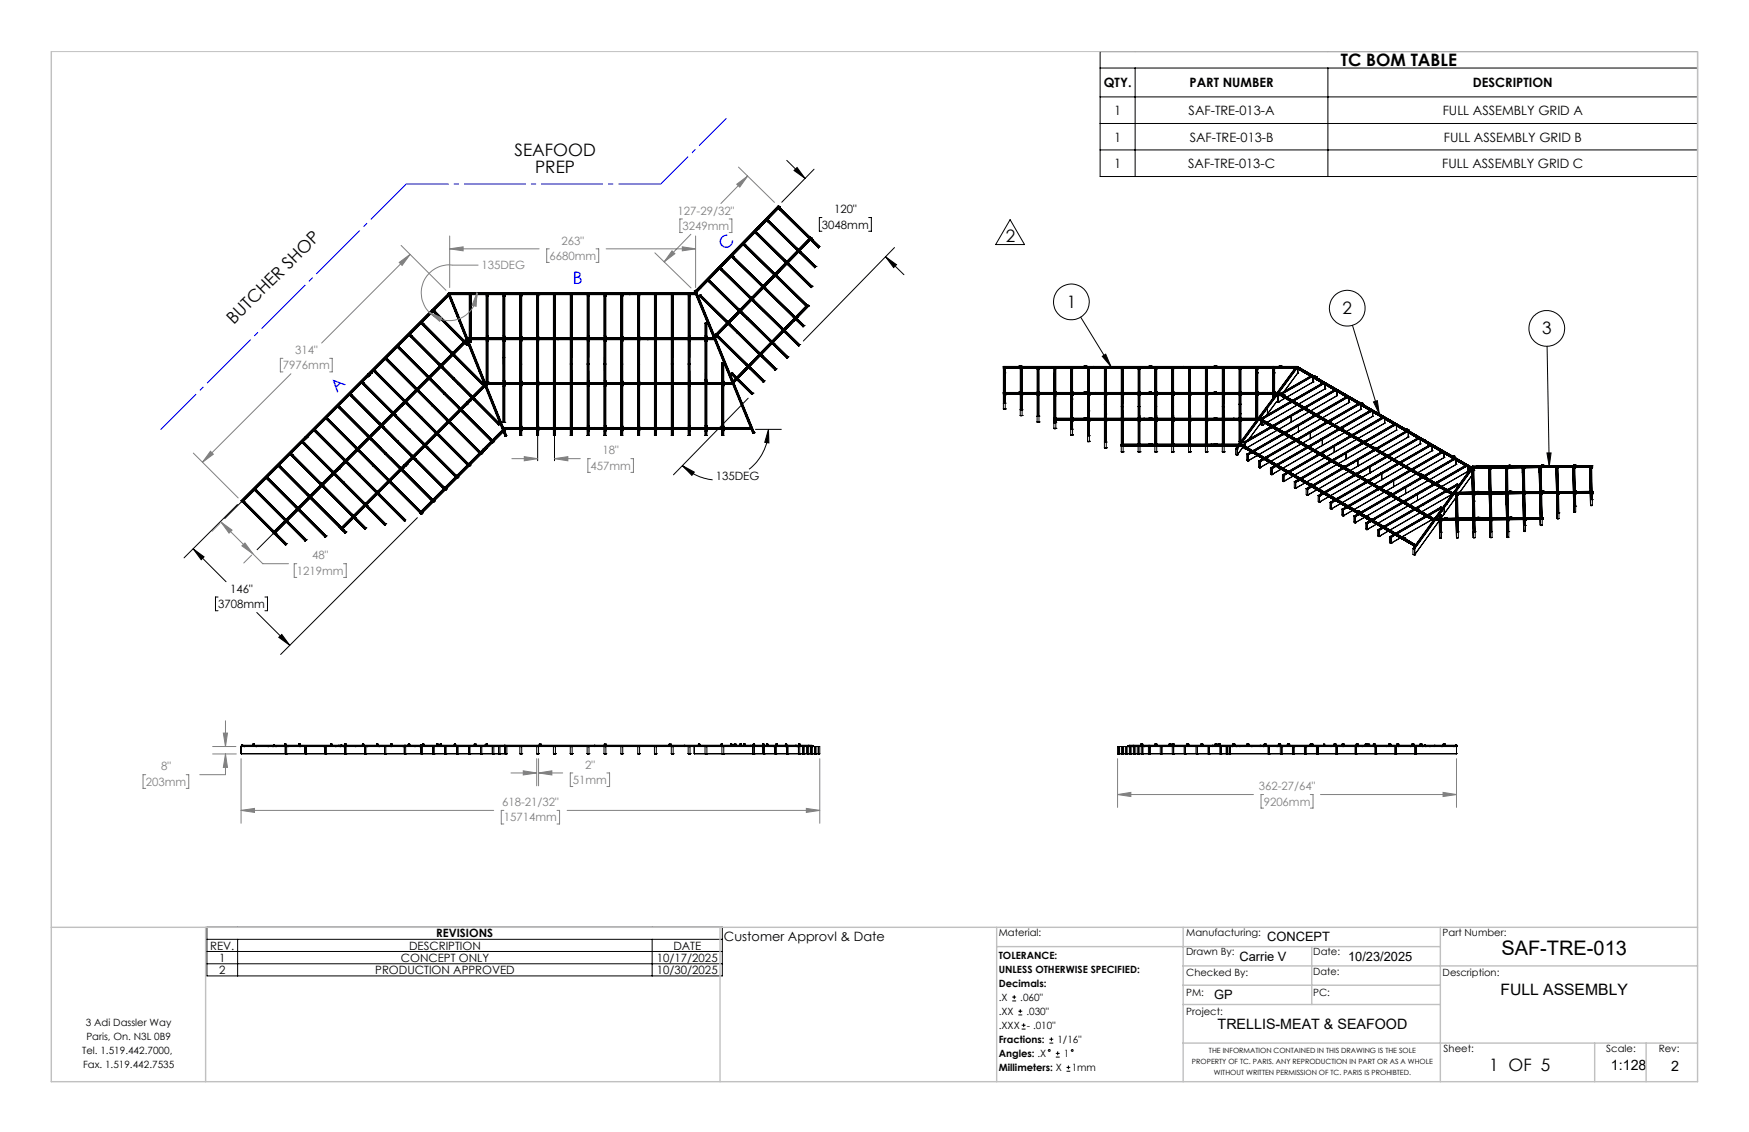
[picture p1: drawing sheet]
<svg xmlns="http://www.w3.org/2000/svg" width="432mm" height="279mm" viewBox="0 0 432 279" stroke-linecap="round" stroke-linejoin="round" font-family="sans-serif">
<defs><g id="words">
<text font-size="4.9" x="370.7" y="235.8">SAF-TRE-013</text>
<g font-size="4.2">
<text x="331" y="16.3">TC BOM TABLE</text>
<text x="127" y="38.4">SEAFOOD</text>
<text x="132.1" y="42.6">PREP</text>
<text x="248.3" y="59.7">2</text>
<text x="263.3" y="76">1</text>
<text x="331.5" y="77.5">2</text>
<text x="57.7" y="80.3" transform="rotate(-45 57.7 80.3)">BUTCHER SHOP</text>
<text x="380.7" y="82.5">3</text>
<text x="367.6" y="264.2">1 OF 5</text>
</g>
<g font-size="4.2" fill="#00f">
<text x="179.1" y="61.9" transform="rotate(-45 179.1 61.9)">C</text>
<text x="141.4" y="70.1">B</text>
<text x="83.2" y="97.1" transform="rotate(-45 83.2 97.1)">A</text>
</g>
<text font-size="3.9" x="370.4" y="245.6">FULL ASSEMBLY</text>
<g font-size="3.5">
<text x="300.6" y="253.9">TRELLIS-MEAT &amp; SEAFOOD</text>
<text x="397.7" y="264.2">1:128</text>
<text x="412.6" y="264.3">2</text>
</g>
<g font-size="3.2">
<text x="272.5" y="21.5">QTY.</text>
<text x="293.7" y="21.5">PART NUMBER</text>
<text x="363.6" y="21.5">DESCRIPTION</text>
<text x="275.1" y="28.4">1</text>
<text x="293.4" y="28.4">SAF-TRE-013-A</text>
<text x="356.2" y="28.4">FULL ASSEMBLY GRID A</text>
<text x="275.1" y="34.9">1</text>
<text x="293.7" y="34.9">SAF-TRE-013-B</text>
<text x="356.4" y="34.9">FULL ASSEMBLY GRID B</text>
<text x="275.1" y="41.5">1</text>
<text x="293.3" y="41.5">SAF-TRE-013-C</text>
<text x="356.1" y="41.5">FULL ASSEMBLY GRID C</text>
<text x="178.7" y="232.3">Customer Approvl &amp; Date</text>
<text x="312.9" y="232.3">CONCEPT</text>
<text x="306" y="237.1">Carrie V</text>
<text x="332.8" y="237.1">10/23/2025</text>
<text x="299.8" y="246.6">GP</text>
</g>
<g font-size="2.8" fill="#808080">
<text x="167.3" y="53">127-29/32&quot;</text>
<text x="168.5" y="56.8">3249mm</text>
<text x="135.6" y="64.2">6680mm</text>
<text x="138.6" y="60.4">263&quot;</text>
<text x="118.8" y="66.5">135DEG</text>
<text x="72.9" y="87.4">314&quot;</text>
<text x="69.9" y="91.2">7976mm</text>
<text x="148.8" y="112.2">18&quot;</text>
<text x="145.8" y="116">457mm</text>
<text x="73.3" y="141.9">1219mm</text>
<text x="77.1" y="138.1">48&quot;</text>
<text x="39.8" y="190.2">8&quot;</text>
<text x="144.4" y="189.7">2&quot;</text>
<text x="36" y="194">203mm</text>
<text x="141.4" y="193.5">51mm</text>
<text x="310.8" y="195">362-27/64&quot;</text>
<text x="124" y="199">618-21/32&quot;</text>
<text x="124.4" y="202.8">15714mm</text>
<text x="312" y="198.8">9206mm</text>
</g>
<g font-size="2.8">
<text x="205.9" y="52.6">120&quot;</text>
<text x="202.9" y="56.4">3048mm</text>
<text x="176.7" y="118.6">135DEG</text>
<text x="56.8" y="146.3">146&quot;</text>
<text x="53.9" y="150.1">3708mm</text>
<text x="107.7" y="231.4">REVISIONS</text>
<text x="51.9" y="234.4">REV.</text>
<text x="54.1" y="237.4">1</text>
<text x="99" y="237.4">CONCEPT ONLY</text>
<text x="101" y="234.4">DESCRIPTION</text>
<text x="162.2" y="237.4">10/17/2025</text>
<text x="166.2" y="234.4">DATE</text>
<text x="54.1" y="240.4">2</text>
<text x="92.6" y="240.4">PRODUCTION APPROVED</text>
<text x="162.2" y="240.4">10/30/2025</text>
</g>
<g font-size="2.5">
<text x="246.6" y="231">Material:</text>
<text x="292.9" y="231">Manufacturing:</text>
<text x="356.2" y="231.1">Part Number:</text>
<text x="246.6" y="236.6">TOLERANCE:</text>
<text x="292.9" y="235.8">Drawn By:</text>
<text x="324.2" y="235.8">Date:</text>
<text x="246.6" y="240.1">UNLESS OTHERWISE SPECIFIED:</text>
<text x="246.6" y="243.6">Decimals:</text>
<text x="292.9" y="241">Checked By:</text>
<text x="292.9" y="245.7">PM:</text>
<text x="324.2" y="245.7">PC:</text>
<text x="324.2" y="240.7">Date:</text>
<text x="356.2" y="241">Description:</text>
<text x="246.6" y="247">.X</text>
<text x="246.6" y="250.5">.XX</text>
<text x="251.9" y="247">.060&quot;</text>
<text x="253.4" y="250.5">.030&quot;</text>
<text x="292.9" y="250.6">Project:</text>
<text x="21.2" y="253.2">3 Adi Dassler Way</text>
<text x="21.3" y="256.7">Paris, On. N3L 0B9</text>
<text x="246.6" y="257.4">Fractions:</text>
<text x="246.6" y="254">.XXX</text>
<text x="253.5" y="254">- .010&quot;</text>
<text x="261.1" y="257.4">1/16&quot;</text>
<text x="20.3" y="260.1">Tel. 1.519.442.7000,</text>
<text x="20.5" y="263.6">Fax. 1.519.442.7535</text>
<text x="246.6" y="260.9">Angles: .X</text>
<text x="262.6" y="260.9">1</text>
<text x="356.4" y="259.7">Sheet:</text>
<text x="396.6" y="259.7">Scale:</text>
<text x="409.5" y="259.7">Rev:</text>
<text x="246.6" y="264.4">Millimeters: X</text>
<text x="264.6" y="264.4">1mm</text>
</g>
<g font-size="1.8">
<text x="294.3" y="262.7">PROPERTY OF TC. PARIS. ANY REPRODUCTION IN PART OR AS A WHOLE</text>
<text x="298.5" y="259.9">THE INFORMATION CONTAINED IN THIS DRAWING IS THE SOLE</text>
<text x="299.7" y="265.4">WITHOUT WRITTEN PERMISSION OF TC. PARIS IS PROHIBTED.</text>
</g>
</g></defs>
<g fill="none" stroke="#000" stroke-width=".25">
<path d="M271.6 12.7h147.5v30.9h-147.5zM271.6 16.8h147.5M280.2 16.8v26.8M327.8 16.8v26.8M194.2 39.6l4.6 4.4M271.6 23.9h147.5M271.6 30.5h147.5M271.6 37h147.5M183.6 59.9h.1M183.6 59.8v.1M183.7 59.9h.1M183.9 59.5l.1 .1"/>
<path d="M184 59.5h.1M184 59.5l-.3 .4M184 59.5l-.4 .4M186.3 57.4l7.6 7.5M186.4 57.4l.4 .3M186.6 56.7h.1M186.6 57.2l.4 .4M186.7 57.5h.1M186.7 57.1l7.6 7.4M186.8 57.5h.1M186.7 57.4v.1M186.7 56.9h.1"/>
<path d="M186.7 56.8v.1M186.8 56.8h.1M186.8 56.8l-.1 .1M186.8 56.5h.1M186.8 57.5l-.1 .1M186.8 57.7l6.8 6.7M186.9 56.7h.1M186.9 56.6h.1M186.9 56.6v.1M187 56.1h.1M187 56.6l-.1 .1M187 57.6l6.8 6.6"/>
<path d="M187 56.1l.1 .1M187 57.6l-.2 .1M187.1 56.2h.1M187.1 56.2l.2 .2M187.1 56.2l-15.5 15.9M187.2 56.3h.1M187.3 56.4h.1M187.4 55.9h.1M187.4 56h.1M187.4 55.9v.1M187.5 56.1h.1M187.5 56h.1"/>
<path d="M187.5 55.7h.1M187.6 55.7h.1M187.6 55.7h-.1M187.7 55.8h.1M187.7 55.8v.1M189.2 54.1h.1M189.2 54.5l7.6 7.4M189.3 54.2h.1M189.3 54.4l.4 .4M189.5 54.2l.4 .4M189.5 53.8h.1M189.5 54.5h.1"/>
<path d="M189.5 54.2l7.7 7.4M189.5 53.8l-.3 .3M189.6 53.8h.1M189.6 54.5h.1M189.7 54.5h.1M189.6 54.5l.1 .1zM189.6 53.8l-.3 .4M189.6 54.5l.1 .1M189.6 54.6h.1M189.6 54.5h-.1M189.7 54.5v.1M189.7 54.8l6.8 6.6"/>
<path d="M189.9 54.6l6.8 6.6M189.9 54.6l-.2 .2M192.1 50.8h.1M192.1 51.5l7.6 7.4M192.1 50.8l.4 .4M192.1 50.8l-20.6 21.2M192.2 51.4l.4 .4M192.2 50.9h.1M192.2 50.9l-5.1 5.3M192.3 51h.1M192.3 51l-5.2 5.2M192.3 51l-5.1 5.3"/>
<path d="M192.4 51h.1M192.4 51l-20.7 21.2M192.4 51.2l.4 .3-.2 .3M192.5 51.2h.1M192.5 51.5h.1M192.5 51.5v.1M192.5 51.2l9.9 9.6M192.5 51.2l-20.7 21.1M192.5 51.6h.1M192.6 51.5h.1M192.6 51.5l-.1 .1M192.6 51.5v.1"/>
<path d="M192.6 51.6h.1M192.6 51.8l6.8 6.7M192.8 51.6l6.8 6.7M196 42.1l.8-.8 2 2.7zM199.4 58.5l.4 .4M199.6 58.5h.1M199.6 58.3l.4 .3M199.6 58.3l-.2 .2M199.6 58.5l.1 .1M199.6 58.5v.1M199.7 58.6h.1M199.6 58.6h.1"/>
<path d="M199.7 58.5h.1M199.7 58.5v.1M199.7 58.5h-.1M200.1 58.6h.1M200.1 59.2l1.9 2M200.1 58.6l-24 24.6M200.1 58.6l.1 .1M200.1 59.2l.5 .3M200.2 58.7h.1M200.2 58.7l-24.1 24.6M200.2 58.7l.1 .1M200.2 58.7l-24 24.6"/>
<path d="M200.3 58.8h.1M200.3 58.8l-24.1 24.6M200.3 58.8l-24 24.6M200.3 58.8l.1 .1M200.3 58.9l.4 .5M200.4 58.9h.1M200.4 58.9l-24 24.6M200.4 58.9l-8.5 8.8M200.4 59.2l.1 .2zM200.4 59.3h.1M200.5 59.3h.1M200.5 59.2h.1"/>
<path d="M200.4 59.2h.1M200.4 59.2v.1M200.4 59.2l.1 .1M200.5 59.2v.1M200.6 59.5l1.5 1.6M200.6 59.5l1.4 1.4M200.7 59.4l1.4 1.3M200.7 59.4l1.6 1.5-.2-.2M200.7 59.4l-.1 .1M201 41.8l-8 8.1M202.9 53.7h-.6v3.4h.6M214.5 53.7h.6v3.4h-.6"/>
<path d="M249.4 54.2l3.5 6.2h-7.1zM103.9 79.9l7.5 7.5M104 79.8l.4 .4M104.2 79.6l.4 .4M104.4 79.9h.1M104.3 79.9h.1M104.3 79.9v.1M104.3 79.5l7.5 7.5M104.3 79.9l.1 .1M104.3 80h.1M104.4 80h.1M104.4 79.9v.1"/>
<path d="M104.4 79.9h-.1M106.2 77.2h.1M106.3 77.3h.1M106.3 77h.1M106.4 77h.1M106.4 77h-.1M106.4 76.9l-.1 .1M106.4 76.9h.1M106.5 77.1h.1M106.5 77.2h.1M106.5 77.1v.1M106.5 76.6h.1"/>
<path d="M106.5 76.6l.3 .2M106.5 76.6l-47 47M106.7 76.7h.1M106.8 76.8h.1M106.8 76.8l-47 47.1M106.8 76.8l.1 .1M106.9 76.9h.1M106.9 76.9l7.5 7.5M106.9 76.4h.1M106.9 76.9l.5 .3M107 76.4h.1M107 76.4h-.1"/>
<path d="M107 76.6h.1M107.1 76.6h.1M107.1 76.5h.1M107.1 76.2h.1M107.2 76.2h.1M107.2 76.6l.3 .5M107.2 76.2h-.1M107.2 76.9l.1 .1zM107.2 77h.1M107.2 76.6l7.5 7.5M107.2 76.3h.1M107.3 77h.1"/>
<path d="M107.2 76.9v.1M107.2 76.9h.1M107.3 76.3h.1M107.3 76.9v.1M107.3 76.3h-.1M107.3 76.9l-.1 .1M107.4 77.2l6.7 6.8M107.5 77.1l6.7 6.7M107.5 77l6.7 6.8M107.5 77.1l-.1 .1M107.8 75.6h.1M107.9 75.6h.1"/>
<path d="M108.2 75.3h.1M108.2 75.2v.1M108.2 75.3l-.4 .3M108.2 75.3l-.3 .3M110.5 72.5h.1M110.5 72.5l.1 .1M110.6 72.4l-.1 .1M110.6 72.4l.1 .1M110.8 73l4.3 10.7M110.8 72.4l-.3 .1M110.8 72.4h-.2M110.8 72.4h.1"/>
<path d="M110.8 72.4l-4.3 4.2M110.8 72.4l.1 .1M110.8 72.7l.2 .1zM110.8 72.3l.1 .2M110.8 72.3v.1M110.9 72.5h.1M110.9 72.7h.1M110.9 72.8h.1M110.9 72.5l-19.9 19.9M110.9 72.7v.1M110.9 72.5l-51.2 51.3M110.9 72.5l-4.3 4.2"/>
<path d="M110.9 72.3h.1M110.9 72.3h-.1M110.9 72.3l.1 .1M110.9 72.3l-.4 .2M110.9 72.3l-.1 .1M111 72.5h.1M111 72.5l-4.2 4.3M111 72.5l.1 .2-51.2 51.2M111 72.6h44.4M111 72.4h.1M111 72.2h.1M111 72.6h60.7"/>
<path d="M111 72.4h60.7M111 72.6l-4.2 4.2M111 72.5h60.7M111 72.2h60.7M111 72.2v.5h60.7M115.9 72.7v10.7M115.9 72.7l.1 .5M116 73.2h.2M116 73.2v9.6M116.1 73l.1 .1zM116.1 73h.1M116.1 73v.1"/>
<path d="M116.1 73.1h.1M116.1 73v.1zM116.1 73.1v-.2v.2M116.2 73.2v9.6M116.3 73.2h-.1M116.3 72.7v10.7M117.1 72.5h.1M117.5 72.5h.1M120 72.7v10.7M120.1 73.2h.3M120.1 72.7v10.7M120.2 73h.1"/>
<path d="M120.2 73l.1 .1zM120.3 73.1h.1M120.2 73l.1 .1M120.2 73.1h.1M120.2 73v.1M120.3 73h.1M120.3 73l-.1 .1M120.3 73v.1M120.4 73.2v9.6M120.4 72.7v.5M120.5 72.7v10.7M124.2 72.7v10.7"/>
<path d="M124.2 72.7l.1 .5M124.3 73.2v9.6M124.4 73v.1M124.4 73h.1M124.4 73.1h.1M124.4 73v.1zM124.5 73h.1M124.5 73l-.1 .1M124.6 73.2h-.3M124.6 72.7v10.7M128.3 72.7v10.7M128.4 72.7v.5"/>
<path d="M128.4 73.2h.3M128.4 73.2v9.6M128.5 73h.1M128.5 73l.1 .1M128.6 73.1h.1M128.5 73l.1 .1zM128.5 73.1h.1M128.6 73h.1M128.6 73v.1M128.7 73.2v9.6M128.7 72.7v.5M128.8 72.7v10.7"/>
<path d="M132.5 72.6h.1M132.5 72.4h.1M132.5 73.2h.1M132.5 72.7v10.7M132.6 73.2v9.6M132.7 73h.1M132.7 73v.1M132.7 73.1h.1M132.8 73h.1M132.8 72.6h.1M132.8 72.4h.1M132.8 73l-.1 .1"/>
<path d="M132.8 73.1h.1M132.8 73v.1M132.9 73.2h-.3M132.9 72.7v10.7M133 72.7v10.7M133.1 72.5h.1M133.2 72.5h.1M133.2 72.4h.1M133.2 72.6h.1M133.2 72.2h.1M133.2 72.7h.1M133.2 72.2v.3"/>
<path d="M133.2 72.5v.2M133.6 72.6h.1M133.6 72.4h.1M133.6 72.5h.1M133.8 72.6h.1M133.8 72.4h.1M133.9 72.6h.1M133.9 72.4h.1M133.9 72.6h-.1M136.6 72.7v10.7M136.7 72.7l.1 .5M136.8 73.2h.2"/>
<path d="M136.8 73.2v9.6M136.9 73.1h.1M136.8 73h.1M136.8 73l.1 .1M136.8 73.1h.1M136.8 73v.1M136.9 73h.1M136.9 73v.1M137 73.2v9.6M137.1 72.7l-.1 .5M137.1 72.7v10.7M140.8 72.7v10.7"/>
<path d="M140.9 72.7v.5M140.9 73.2v9.6M140.9 73.2h.2M141 73v.1zM141 73v.1M141 73.1h.1M141 73h.1M141.1 73l-.1 .1M141.1 73h.1M141.1 73.1h.1M141.1 73v.1M141.1 73h-.1"/>
<path d="M141.1 73.2v9.6M141.2 72.7l-.1 .5M141.3 72.7v10.7M145 72.7v10.7M145 73.2h.3M145.2 73h.1M145.1 73h.1M145.2 73.1h.1M145.2 73v.1M145.2 73h-.1M145.3 73.2v9.6M145.4 72.7l-.1 .5"/>
<path d="M145.4 72.7v10.7M149.1 72.7v10.7M149.2 72.5h.1M149.2 72.7v.5M149.2 73.2v9.6M149.3 73h.1M149.3 73v.1M149.3 73.1h.1M149.3 73l.1 .1zM149.4 73h.1M149.4 73.1h.1M149.4 73l-.1 .1"/>
<path d="M149.4 73v.1M149.5 73.2h-.3M149.5 72.7v10.7M149.6 72.7v10.7M149.6 72.5h.1M153.3 72.7v10.7M153.3 72.7l.1 .5M153.4 73.2h.2M153.4 73.2v9.6M153.5 73h.1M153.5 73v.1M153.5 73.1h.1"/>
<path d="M153.5 73v.1zM153.6 73.2v9.6M153.7 72.7l-.1 .5M153.7 72.7v10.7M154.6 72.6h.1M154.6 72.4h.1M154.7 72.6h-.1M154.7 72.6h.1M154.7 72.4h.1M154.9 72.6h.1M154.9 72.4h.1M155 72.6h.1"/>
<path d="M155 72.4h.1M155 72.6h-.1M155.4 72.5h.1M155.4 72.4h.1M155.4 72.6h.1M155.4 72.2h.1M155.4 72.7h.1M155.4 72.7h-44.3l4.4 10.9M155.4 72.2v.5M155.7 72.6h.1M155.7 72.4h.1M155.8 72.6h.1"/>
<path d="M155.8 72.4h.1M156 72.6h.1M156 72.4h.1M156.1 72.6h.1M156.1 72.4h.1M156.1 72.6h-.1M157.5 73.2h.1M157.5 72.7l-.1 10.7M157.6 73.2h.2M157.6 73.2v9.6M157.6 73h.1M157.6 73l.1 .1"/>
<path d="M157.7 73.1h.1M157.6 73v.1M157.6 73.1h.1M157.7 73h.1M157.7 73v.1M157.8 73.2v9.6M157.8 73.2h.1M157.8 72.7v10.7M157.9 72.7v10.7M161.6 72.7v10.7M161.6 72.7l.1 .5M161.7 73.2h.2"/>
<path d="M161.7 73.2v9.6M161.8 73l.1 .1zM161.8 73h.1M161.8 73.1h.1M161.8 73v.1M161.9 73l-.1 .1M161.9 73h.1M161.9 73.1h.1M161.9 73v.1M161.9 73.2v9.6M162 73.2h-.1M162 72.7v10.7"/>
<path d="M165.2 72.5h.1M165.7 72.5h.1M165.7 72.7v10.7M165.8 72.7v.5M165.8 73.2h.3M165.8 73.2v9.6M165.9 73h.1M165.9 73l.1 .1zM165.9 73l.1 .1M165.9 73.1h.1M165.9 73v.1M166 73.1h.1"/>
<path d="M166 73h.1M166 73l-.1 .1M166 73v.1M166.1 73.2v9.6M166.2 72.7l-.1 .5M166.2 72.7v10.7M169.9 72.7v10.7M170 73.2h.3M170 72.7v10.7M170.1 73h.1M170.1 73.1h.1M170.1 73v.1"/>
<path d="M170.1 73v.1zM170.2 73l-.1 .1M170.2 73h.1M170.3 73.2v9.6M170.3 72.7v.5M170.4 72.7v10.7M171.4 71.8h.1M171.4 71.8l.2 .4M171.5 72h.1M171.5 72l.1 .1M171.6 72.1h.1M171.6 72.1l.1 .1"/>
<path d="M171.7 72.2h.1M171.7 72.2l.1 .1M171.7 72.5h.1M171.7 72.4h.1M171.7 72.6h.1M171.7 72.7h.1M171.7 71.7l-.1 .2-.2-.1M171.7 72.4l4.4 10.7M171.7 72.7l4.4 10.5M171.7 71.7v.1M171.7 72.2v.5M171.8 72.2v.1"/>
<path d="M171.9 72.2h.1M171.8 72.2h.1M171.8 71.6h.1M171.8 72.3h.1M171.8 72.1h.1M171.8 72.1v.1M171.8 71.6l-.1 .1M171.8 71.6l-.4 .2M171.9 72.1l-.1 .1M171.9 72.2h-.1M171.9 72.1v.1M171.9 72.2l4.5 10.7"/>
<path d="M172 72.1l4.4 10.7M172.4 71.3v.1M172.4 71.4h.1M172.5 71.4h.1M172.6 73.1l6.8 6.6M172.7 71h.1M172.8 71h.1M172.8 71l-.4 .4M172.9 73.2l6.2 6.1M172.9 73.2l-.2-.2 6.4 6.3M172.9 72.7l6.8 6.7-.4-.3M172.9 72.7h.1"/>
<path d="M172.9 72.7l-.3 .4M173 73l-.1 .2M173 73l6.3 6.1M173 73l-.1-.2 6.4 6.3M174.1 79.8h.1M174.1 79.8v3.6M174.1 79.8h.4M174.2 79.8v3M174.4 79.8v3.6M174.5 79.8h.1M174.5 79.8v3.6M174.7 69.4l7.6 7.4"/>
<path d="M174.8 69.3l.4 .3M175 69.1l.4 .4M175 69.4h.1M175 69l7.7 7.4M175.1 69.4h.1M175.2 69.4h.1M175.1 69.4v.1M175.1 69.4h-.1M175.2 69.4l-.1 .1M175.2 69.6l6.8 6.7M175.4 69.5l6.8 6.6M175.4 69.5l-.2 .1"/>
<path d="M177.9 66.1l.4 .4M177.9 66.4h.1M177.9 66l7.7 7.4M178 66.4v.1M178 66.4h.1M178 66.5h.1M178 66.4h-.1M178 65.6l.1 .1M178 65.6h.1M178.1 66.5h.1M178.1 66.4v.1M178.1 66.7l6.8 6.6"/>
<path d="M178.3 66.5l-.3 .2-.3-.4 7.5 7.5M178.3 66.5l6.8 6.7M178.3 65.3h.1M178.4 65.3h.1M178.4 65.3l-.4 .3M179.1 79.3l.4 .4M179.3 79.1l-.2 .2M179.3 79.3l.1 .1zM179.3 79.4h.1M179.3 79.3v.1M179.3 79.3h.1M179.4 79.4h.1"/>
<path d="M179.4 79.3h.1M179.4 79.3h-.1M179.4 79.3v.1M180 79.8l.4 .4M180.1 79.7l7.6 7.4M180.4 79.1h.1M180.5 63.4l7.6 7.4M180.6 63.4l.4 .3M180.7 78.7v.1M180.7 78.8h.1M180.7 78.8l-.3 .3M180.8 63.1l.4 .4-.2 .2"/>
<path d="M181 63.5h.1M180.9 63.4h.1M180.9 63.5h.1M180.9 63.1l7.6 7.4M180.9 63.4v.1M180.9 63.4l.1 .1M181 63.5h-.1M181 63.7l6.8 6.6M181.2 63.5l6.8 6.7M182 76.3l.4 .4M182.2 76.1l.4 .4M182.2 76.1l-.2 .2"/>
<path d="M182.2 76.4h.1M182.3 76.4h.1M182.2 76.3h.1M182.2 76.3v.1M182.3 76.3v.1M182.7 77.1l7.6 7.4M182.7 77l.4 .4M183 76.8l.3 .4M183 77.1l.1 .1zM183 76.8l7.6 7.4M183 77.1h.1M183 77.1l.1 .1"/>
<path d="M183 77.1v.1M183 77.2h.1M183.1 77.2h.1M183.1 77.1h.1M183.1 77.1v.1M183.1 77.4l6.8 6.6M183.1 77.4l.1 .1M183.2 77.5l6.7 6.5M183.2 77.5l2.3 2.2M183.3 77.2l6.8 6.7M183.3 77.2l.1 .1M183.3 77.2l-.2 .2"/>
<path d="M183.4 77.3l-.2 .2M183.4 77.3l2.3 2.3M183.4 60.4l7.6 7.4M183.5 60.4l.4 .3M183.7 60.1l.4 .5M183.8 60.5h.1M183.8 60.1l7.5 7.4M183.8 60.4v.1M183.8 60.4h.1M183.9 60.5h.1M183.8 60.4l.1 .1M183.9 60.5h-.1"/>
<path d="M183.9 60.7l6.8 6.7M184.1 60.5l6.8 6.7M184.1 60.6l-.2 .1M184.4 78.6h.1M184.4 78.6l-.1 .1M184.6 78.4v.1M184.9 73.3l.4 .4M185.1 73.2l.4 .3M185.1 73.2l-.2 .1M185.1 73.3l.1 .1zM185.1 73.4h.1M185.2 73.4h.1"/>
<path d="M185.1 73.3h.1M185.1 73.3v.1M185.2 73.3v.1M185.2 73.3l-.1 .1M185.2 73.4h-.1M185.5 79.7l4.4 4.3M185.6 74.1l7.6 7.4M185.6 74.1l.5 .3M185.7 79.6l-.2 .1M185.7 79.6l4.4 4.3M185.8 73.8l.4 .5M185.9 73.8l7.6 7.4"/>
<path d="M185.9 74.2h.1M185.9 74.1v.1M186 74.2h.1M185.9 74.1h.1M186 73.3v.1M186 73.3h.1M186 73.4h.1M186 74.2h-.1M186 74.1v.1M186 74.1l-.1 .1M186 74.4l6.9 6.7M186 74.4l.2 .1"/>
<path d="M186.2 74.5l6.7 6.6M186.2 74.3l6.8 6.6M186.2 74.3l.1 .1M186.2 74.3l-.1 .1M186.3 73v.1M186.3 73h.1M186.3 74.4l-.1 .1M186.3 74.4l2.3 2.2M186.3 74.4l-.1 .1 2.3 2.3M186.3 73l-.3 .4M186.3 73l-.3 .3M187.3 75.6h.1"/>
<path d="M187.3 75.6l-.1 .1M187.5 75.4v.1M187.8 70.3l.4 .5M188 70.4h.1zM188 70.2l.4 .3M188 70.2l-.2 .1M188 70.4h.1M188.1 70.4h.1M188 70.3h.1M188 70.3v.1M188.1 70.4v.1M188.1 70.5h.1"/>
<path d="M188.5 76.8l4.4 4.3M188.5 71.1l7.6 7.5M188.5 71.1l.4 .3M188.6 76.6l-.1 .2M188.6 76.6l4.4 4.3M188.7 70.8l.4 .5M188.8 70.8l7.6 7.4M188.8 71.2h.1M188.9 71.2h.1M188.8 71.1l.1 .2zM188.8 71.1h.1M188.8 71.1v.1"/>
<path d="M188.9 71.3h.1M188.9 71.2v.1M188.9 71.4l6.9 6.7M188.9 71.4l.4 .4M189.1 71.3l.3 .3-.1 .2-.4-.4M189.1 71.3l6.8 6.6M189.1 71.3l-.2 .1M189.3 71.8l6.5 6.3M189.5 71.6l-.2 .2M190.7 67.4l.4 .4M190.9 67.4h.1M190.9 67.2l.4 .4"/>
<path d="M190.9 67.2l-.2 .2M190.9 67.5h.1M191 67.5h.1M190.9 67.4v.1M191 67.4h.1M191 67.4h-.1M191 67.4v.1M191.1 67.9h.1M191.2 67.9h.1M191.2 67.9h-.1M191.3 68.1h.1M191.3 68h.1"/>
<path d="M191.3 67.7h.1M191.3 68v.1M191.4 67.7h.1M191.4 67.7h-.1M191.5 67.9h.1M191.5 67.8h.1M191.5 67.8v.1M191.5 67.3h.1M191.5 67.3l.2 .2M191.6 67.6h.1M191.6 67.4h.1M191.7 67.5h.1"/>
<path d="M191.7 67.9l.3 .4M191.7 68.2l.1 .1zM191.7 68.2v.1M191.7 68.2h.1M191.7 67.8l7.6 7.4M191.7 68.3h.1M191.8 68.2h.1M191.7 67.5l.1 .1M191.8 67.6h.1M191.8 68.3h.1M191.8 68.2v.1M191.8 68.5l-.4-.3 7.6 7.3-.4-.4"/>
<path d="M191.8 68.5l6.8 6.6M191.9 67.6v.1M191.9 67.3h.1M191.9 67.2v.1M191.9 67.1h.1M191.9 67.3l-.3 .3M192 67.3h.1M192 68.3l6.8 6.6M192 68.3l-.2 .2M192.1 67.3h.1M192.1 67.2h.1M192.1 66.9h.1"/>
<path d="M192.1 66.9v.1M192.1 67.2v.1M192.1 67h.1M192.2 67.1h.1M192.3 67h.1M192.3 67l-.1 .1M192.3 67.1h.1M192.3 67v.1M193.6 64.4l.4 .4M193.8 64.2l.4 .4M193.8 64.2l-.2 .2M193.8 64.5h.1"/>
<path d="M193.9 64.5h.1M193.9 64.5h-.1M193.9 64.4h.1M193.9 64.4l-.1 .1M193.9 64.4v.1M194.6 64.9l.3 .4M194.6 65.2l.1 .1zM194.6 64.8l6 5.9M194.7 65.3h.1M194.6 65.3h.1M194.6 65.2v.1M194.6 65.2h.1"/>
<path d="M194.7 65.2h.1M194.7 65.2h-.1M194.7 65.2v.1M194.7 65.5l-.4-.3 5.9 5.8M194.7 65.5l5.6 5.4M194.9 65.3l5.4 5.3M194.9 65.3l-.2 .2M195.8 79.1h.1M195.8 78.1l.3 .4M195.8 79h.1M195.8 79v.1M195.9 77.9l.5 .3"/>
<path d="M195.9 79.2h.1M195.9 77.9l-.1 .2M195.9 78.1h.1M196 78.8h.1M196 78.1h.1M196 78.2h.1M196 78.1v.1M196 78.1h-.1M196.1 78.2h.1M196.1 78.2h-.1M196.1 79h.1M196.2 78.5h.1"/>
<path d="M196.2 78.5l.1 .1M196.2 78.5l-15.5 15.8M196.3 78.6h.1M196.4 78.6h.1M196.4 78.6l.1 .2M196.4 78.7h.1M196.4 78.9l1.8 1.7M196.4 78.8l.5 .4M196.5 78.8h.1M196.5 78.3h.1M196.5 61.4l.4 .4M196.5 78.2h.1"/>
<path d="M196.6 78.2h.1M196.6 78.2l-.1 .1M196.7 78.4h.1M196.7 78.6l.3 .4M196.7 61.2l.4 .4M196.7 61.2l-.2 .2M196.7 78.1h.1M196.7 61.5l.1 .1zM196.7 61.5h.1M196.7 78.5l1.8 1.8M196.7 78h.1M196.8 61.5h.1"/>
<path d="M196.7 61.5l.1 .1M196.7 79h.1M196.7 78.9v.1M196.7 78.9h.1M196.7 61.4h.1M196.7 61.4v.1M196.7 78v.1M196.8 78h.1M196.8 79h.1M196.8 78.9h-.1M196.8 78.9h.1M196.8 78l-.1 .1"/>
<path d="M196.8 78.2h.1M196.8 61.5v.1M196.9 78.2h.1M196.9 78.2h-.1M196.9 79.2l1.4 1.4M197 79l1.3 1.2M197 79l1.5 1.4-.2-.2M197 79l-.1 .2M197.2 61.9h.1M197.2 61.8v.1M197.2 61.8h.1M197.2 62.2l3.9 3.9"/>
<path d="M197.2 62.2l.5 .3M197.4 61.9l.4 .4M197.5 61.5h.1M197.5 61.9l4 3.9M197.5 61.5l-.3 .4M197.5 62.2h.1M197.5 62.3h.1M197.6 62.3h.1M197.5 62.2v.1M197.5 62.2l.1 .1zM197.5 61.6l-.3 .3M197.6 62.2h.1"/>
<path d="M197.6 62.2v.1M197.6 62.2l-.1 .1M197.6 62.5l3.6 3.5M197.6 62.5l3.4 3.3M197.8 62.3l3.4 3.4M197.8 62.3l3.6 3.5M197.8 62.3l-.1 .2M198.8 75.2h.1M198.8 74.9l.4 .4M198.8 74.9l-.2 .2M198.9 75.1v.1M198.9 75.1h.1"/>
<path d="M198.9 75.2h.1M198.9 75.1l-.1 .1M199 75.2h.1M199 75.2h-.1M199.3 75.2h.1M199.3 75.2l.1 .2M199.3 75.2l-3.1 3.3M199.4 75.4l-18.6 19M199.4 75.4h.1M199.5 75.4h.1M199.5 75.4l-18.6 19.1M199.5 75.4l.1 .2"/>
<path d="M199.5 75.5h.1M199.6 75.6h.1M199.6 75.6l-18.6 19.1M200.2 71h.1M200.3 70.6l-.2 .1 .2 .2M200.3 70.6l-5.4-5.3 5.5 5.4M200.3 70.9l-.1 .1M200.3 70.6l.1 .1M200.4 70.7l-.1 .2M200.6 70.7h.1M200.6 70.7h-.2M200.6 70.7l-.4 .3"/>
<path d="M201 65.8l.2 .2M201.1 66.1h.1M201.2 65.7l-.2 .1M201.2 66l-.1 .1M201.2 65.7l.2 .1M201.4 65.8l-.2 .2M201.5 65.8h.1M201.5 65.8h-.1M201.5 65.8l-.4 .3M202 60.9l.1 .2M202 61.2h.1M202.1 60.7l-.1 .2"/>
<path d="M202.1 61.1l-.1 .1M202.4 60.8v.1M202.4 60.8l-.4 .4M218.6 63.4l2.7 1.9-.7 .7zM218.6 63.4l4.6 4.4M220.8 61.1l-22.5 23.1M266.8 78.3l7.5 12.2M85.1 98.3h.1M85.2 98.3h.1M85.2 98.3v.1M85.4 98h.1M85.5 98h.1"/>
<path d="M85.5 98l-.3 .3M86.3 97.5l7.5 7.5M86.4 97.4l.4 .4M86.6 97.2l.3 .4M86.6 97.5l.1 .1M86.6 97.5h.1M86.6 97.2l7.6 7.5M86.6 97.5v.1M86.7 97.6h.1M86.7 97.5h.1M86.7 97.5v.1M86.8 97.8l6.7 6.7"/>
<path d="M86.9 97.6l6.8 6.8M86.9 97.6l-.1 .2M89.3 94.5l7.5 7.6M89.3 94.5l.4 .4M89.6 94.6l.1 .1zM89.6 94.6h.1M89.6 94.6v.1M89.6 94.7h.1M89.7 94.6h.1M89.6 94.5v.1M89.6 94.6l.1 .1M89.7 94.6l-.1 .1"/>
<path d="M89.7 94.6v.1M89.7 94.7h-.1M89.7 94.7h.1M89.7 94.9l6.7 6.7M89.9 94.7l-.4-.4 7.6 7.4M89.9 94.7l6.7 6.7M89.9 94.7l-.2 .2M90.5 92.9h.1M90.5 92.8v.1M90.5 92.8h.1M90.6 93h.1M90.7 92.7h.1"/>
<path d="M90.7 92.6h.1M90.7 92.6v.1M90.8 92.8h.1M90.9 92.3h.1M90.9 92.3l.1 .1M91 92.4h.1M91 92.4l.1 .1M91.1 92.5h.1M91.1 92.5l-15.7 15.6M91.1 92.5l.1 .1M91.2 92.6h.1M91.2 92.1h.1"/>
<path d="M91.3 92h.1M91.3 92l-.1 .1M91.3 92.1h.1M91.3 92v.1M91.4 92.2h.1M91.4 91.9h.1M91.5 91.9h.1M91.5 91.9h-.1M91.6 92h.1M92.5 91.3l.3 .5M92.5 91.7h.1M92.5 91.3l7.5 7.5"/>
<path d="M92.6 91.7h.1M92.6 91.7h-.1M92.6 91.6v.1M92.6 91.6h.1M92.6 91.6l-.1 .1M92.6 91.8h.1M92.6 91.9l-.4-.3 7.5 7.5M92.6 91.7v.1M92.6 91.9l6.8 6.8M92.8 91.8l6.8 6.7M92.8 91.8l-.2 .1M95.1 88.7l7.5 7.5"/>
<path d="M95.2 88.7l.3 .3 .2-.2M95.4 88.4l.3 .4M95.5 88.7v.1M95.5 88.8h.1M95.5 88.7h.1M95.5 88.3l7.5 7.5M95.5 88.7l.1 .1M95.6 88.7v.1M95.6 88.8h-.1M95.6 89l6.7 6.7M95.7 88.8l6.8 6.8M96.5 87h.1"/>
<path d="M96.5 86.9v.1M96.8 86.6h.1M96.8 86.6l-.3 .4M96.8 86.6l.1 .1M98.1 85.7l7.5 7.5M98.1 85.7l.4 .3M98.4 85.8l.1 .1zM98.4 85.8h.1M98.5 85.8h.1M98.4 85.7v.1M98.5 85.8v.1M98.5 86l6.8 6.8"/>
<path d="M98.7 85.9l-.3-.5 7.5 7.5M98.7 85.9l6.7 6.7M98.7 85.9l-.2 .1M99.1 99.9h.1M99.2 99.9h.1M99.2 99.9h-.1M99.3 100h.1M99.3 100h-.1M99.3 99.5h.1M99.3 99.5l.1 .1M99.4 99.9h.1M99.4 98.7l.3 .4"/>
<path d="M99.4 99.6l.3 .2M99.4 99.6h.1M99.5 99.7h.1M99.6 99.7h.1M99.6 98.5l.4 .3M99.6 98.7h.1M99.6 98.5l-.2 .2M99.6 98.8h.1M99.7 98.7h.1M99.6 98.7v.1M99.7 99.8h.1M99.7 98.7v.1"/>
<path d="M99.7 98.8h.1M99.7 99.8l-32 32M99.7 99.3h.1M99.8 99.4h.1M99.9 99.1h.1M99.9 99.4h-.1M100 99.2h.1M100 99.2v.1M100 99.4l7.5 7.6M100 99.3h.1M100 99.4l.5 .4M100.1 99.2h.1"/>
<path d="M100.1 99.2l-.1 .1M100.3 99.2l.3 .4M100.3 99.1l3.8 3.8M100.4 99.6h.1M100.4 99.5h.1M100.4 99.5v.1M100.4 99.4h.1M100.4 99.4l-.1 .1M100.5 99.5l-.1 .1M100.5 99.5h.1M100.5 99.8l2.1 2M100.5 99.8l3.4 3.3"/>
<path d="M100.6 99.6l6.8 6.7M100.6 99.6l-.1 .2M101 82.8l7.5 7.5M101 82.8l.5 .3M101.3 82.5l.3 .4M101.3 82.8l.2 .1zM101.3 82.8h.1M101.3 82.5l7.5 7.5M101.4 82.9h.1M101.4 82.8h.1M101.4 82.8v.1M101.4 82.8h-.1"/>
<path d="M101.5 82.9h-.1M101.5 82.9h.1M101.5 83.1l6.7 6.8M101.6 82.9l6.8 6.8M101.6 82.9l-.1 .2M102.3 95.7l.4 .4M102.5 95.6l.4 .3M102.5 95.6l-.2 .1M102.6 95.8h.1M102.5 95.8h.1M102.6 95.7l-.1 .1M102.6 95.7v.1"/>
<path d="M102.6 95.7h.1M102.6 95.8h-.1M103 96.5l3.7 3.8M103 96.5l5.1 5M103.3 96.2l.3 .5M103.4 96.6h.1M103.3 96.6h.1M103.3 96.2l3.7 3.7M103.3 96.5v.1M103.3 96.5l.1 .1M103.4 96.5v.1M103.6 96.7l-.2 .1"/>
<path d="M103.6 96.7l2.1 2-.2 .2M103.6 96.7l3.4 3.3M104.3 94.8h.1M104.4 94.8h.1M104.4 80.2l6.7 6.7M104.6 80l6.7 6.7M104.6 80l-.2 .2M104.6 94.4l.1 .1M104.7 94.5h.1M104.7 94.5l-.4 .3M105.3 92.8l.3 .4M105.4 92.6l.5 .4"/>
<path d="M105.4 92.6l-.1 .2M105.4 92.9h.1M105.6 92.9h.1M105.5 92.9h.1M105.5 92.8h.1M105.5 92.8v.1M105.5 92.8l-.1 .1M105.6 92.9h-.1M105.6 92.8v.1M105.8 98.9l-.1 .2M105.9 93.6l3.7 3.7M105.9 93.5l.5 .4"/>
<path d="M106.2 93.3l7.5 7.5M106.2 93.6h.1M106.3 93.7h.1M106.3 93.6v.1M106.3 93.6h-.1M106.3 93.6h.1M106.4 93.7h-.1M106.4 93.9l6.7 6.7M106.5 93.6v.1M106.5 93.7l3.4 3.4M106.5 93.7l-.1 .2M107 99.9v.1"/>
<path d="M107 99.9l3.8 3.8M108.2 89.9l.3 .4M108.4 89.7l.4 .3M108.4 89.9h.1M108.4 89.7l-.2 .2M108.5 89.9h.1M108.4 90h.1M108.4 89.9v.1M108.4 89.9l.1 .1M108.5 89.9l-.1 .1M108.5 89.9v.1M108.5 90h.1"/>
<path d="M108.6 95.8l-.2 .2M108.8 96l-.2 .1M108.8 90.6l7.5 7.5M108.9 90.6l.4 .3M109.1 90.3l.4 .5M109.1 90.7h.2zM109.1 90.7h.1M109.1 90.3l3.1 3M109.2 90.7h.1M109.3 90.7h.1M109.2 90.6h.1M109.2 90.6l-.1 .1"/>
<path d="M109.3 90.8h.1M109.3 90.7v.1M109.3 90.9l1.5 1.5M109.3 90.9l2.7 2.7M109.5 90.8l6.7 6.7M109.5 90.8l-.2 .1M109.6 97.3l3.8 3.8M109.7 97.3h.1M109.7 97.3h-.1M109.7 97.3l1.3 1.3M109.9 97.1l3.4 3.3M110 97l-.1 .1"/>
<path d="M110.8 92.4l.2-.1-.2 .2 2.3 2.2 .2-.1M110.8 92.4l1.2 1.2M110.9 98.4l.1-.2 2.3 2.2M111 98.6l2.1 2M111.1 86.9l.4 .4M111.2 98.4l-.2 .2M111.3 86.7l.4 .4M111.3 86.7l-.2 .2M111.3 87h.1M111.4 87h.1M111.4 86.9v.1M111.4 86.9l-.1 .1"/>
<path d="M111.4 86.9h.1M111.4 87h-.1M111.8 87.7l7.2 7.2M111.8 87.7l7.3 7.2M112 93.6h.1M112 93.6l-.1 .1M112 93.6l4 4.1M112 93.6l1.1 1.2M112.1 87.7v.1M112.1 87.7h.1M112.2 87.8h.1M112.1 87.8h.1"/>
<path d="M112.1 87.7l.1 .1zM112.2 87.7v.1M112.2 87.7h.1M112.2 88l.2-.2-.3-.4 7.2 7.2M112.2 87.7h-.1M112.2 93.3l-.1 .2M112.2 93.3l4.5 4.5M113.1 94.8l2.9 2.9M113.3 94.6l-.2 .2M114.1 84l.3 .4M114.2 83.8l.5 .3M114.2 83.8l-.1 .2"/>
<path d="M114.3 84v.1M114.3 84l.1 .1zM114.3 84h.1M114.3 84.1h.1M114.4 84.1h.1M114.4 84h.1M114.4 84v.1M114.4 84.1h-.1M114.7 84.8l.5 .5M114.8 84.7l.4 .4M114.9 99.7h.1M115 99.7h.1"/>
<path d="M115 99.7h-.1M115 84.5l.4 .4M115 84.8h.1M115 84.4l.5 .5M115.1 99.9h.1M115.1 84.8h-.1M115.1 84.8h.1M115.1 84.8v.1M115.1 84.8h.1zM115.1 99.8h.1M115.1 84.9h.1M115.1 99.8v.1"/>
<path d="M115.1 99.5h.1M115.2 99.5h.1M115.2 84.8l-.1 .1M115.2 85.1l.1 .1M115.2 85.3h.1M115.3 84.2l4.3 10.7M115.3 99.7h.1M115.3 85.2l-.1 .1M115.3 99.6h.1M115.3 83.5h.1M115.3 99.6v.1M115.3 83.5l-47.9 47.9"/>
<path d="M115.3 83.5l.1 .1M115.4 83.9l.1 .1M115.4 99.1h.1M115.4 84h.1M115.4 83.9h.1M115.4 84.9l.1 .1M115.4 83.6l-4.4-10.8 4.4 10.8M115.4 99.1l.1 .2M115.4 83.9v.1M115.4 84.9l-.2 .2M115.4 83.6h.1M115.4 83.6l-47.9 48"/>
<path d="M115.4 83.6l.2 .3M115.5 99.2h.1M115.5 85l-.2 .2M115.5 83.7h.1M115.5 99.3h.1M115.5 83.7l-47.9 48M115.5 84l4.4 10.8-1.4-3.4-.2 .1-1.2-3h.2zM115.5 83.5h.1M115.5 83.6h.1M115.5 83.4h.1M115.5 84.9h.1M115.5 83.7h60.7"/>
<path d="M115.5 84.9v.1M115.5 83.6h60.7M115.5 83.4h60.7M115.5 83.5h60.7M115.5 83.4v.4h60.7M115.5 84.9l-.3 .4M115.6 99.3h.1M115.6 83.9l4.4 11M115.6 83.8h44.2M115.6 83.9h.1M115.6 83.9l-15.9 15.9M115.7 98.9h.1"/>
<path d="M115.7 99h.1M115.7 98.9v.1M115.8 98.9h.1M115.8 98.9l-.1 .1M115.9 99.1h.1M115.9 83.8v.7h.4v-.7M115.9 98.7h.1M115.9 83.8l.1 .5M116 98.7h.1M116 98.7h-.1M116 82.8l-.1 .6M116 84.3h.2"/>
<path d="M116 82.8h.2M116 84.3v.2M116 83l.2 .1zM116 97.7l.4 .4M116.1 84.1l.1 .1zM116.1 98.9h.1M116.1 83.1h.1M116.1 83h.1M116.1 83v.1M116.1 84.1v.1M116.1 84.2h.1M116.1 84.1h.1"/>
<path d="M116.1 83v.1v-.1M116.1 98.8h.1M116.1 98.8v.1M116.2 97.8h.1zM116.2 97.5l.4 .4M116.2 82.8l.1 .1M116.2 84.3v.2M116.2 97.5l-.2 .2M116.2 97.8h.1M116.3 97.8h.1M116.3 97.7l-.1 .1M116.3 97.7h.1"/>
<path d="M116.3 84.3h-.1M116.3 97.7v.1M116.7 98.5l6.4 6.4M116.7 98.4l.5 .4M116.9 98.2l.4 .4M117 98.5l.1 .1M117.1 98.5h.1M117 98.5h.1M117 98.5v.1M117 98.1l6.4 6.5M117 98.6h.1M117.1 98.6h.1"/>
<path d="M117.1 98.5h-.1M117.1 88.5l-1.8-4.4 4.3 10.8-1.3-3.3M117.1 83.6h.1M117.1 88.5l1.2 3.1M117.1 83.5v.1M117.1 98.5v.1M117.1 83.6h.4M117.1 98.5l-.1 .1M117.2 98.8l6 6 .1-.2M117.2 98.8l6 6-.2-.2 .2-.1 .1 .1M117.3 98.6l5.9 5.9M117.3 98.6l6 6"/>
<path d="M117.3 88.4l-.2 .1M117.3 98.6l-.1 .2M117.5 83.6h.1M117.5 83.5v.1M117.7 90h.1M117.7 90l-.1 .1M118 89.9l-.1 .1M118.3 91.6l.3-.1 1.3 3.3M119 94.9h.1M119.1 94.5l-.2 .2M119.1 94.5l-6.7-6.7 6.8 6.9M119.1 94.9h-.1"/>
<path d="M119.1 94.5l.1 .2M119.2 94.7l-.1 .2M119.3 94.6h.1M119.3 94.6l-.1 .1M119.3 94.6l-.3 .3M119.7 95.4l4.3 10.7M119.8 94.7h.1M119.8 94.7l.1 .2M119.8 94.7l-35.8 35.8M119.8 95.1h.1M119.8 95.3l4.3 10.7M119.9 94.8h.1"/>
<path d="M119.9 95.2h.1M119.9 95.1h-.1M119.9 95.1h.1M119.9 94.8l-35.8 35.8M119.9 94.9h.1M119.9 95.1v.1M119.9 94.9l-20.1 20M120 94.9l-35.8 35.8M120 94.9h.1M120 94.6h.1M120 94.7h.1M120 94.8h.1"/>
<path d="M120 94.4h.1M120 94.2h.1M120 83.8v10.4M120 94.4v.5M120 94.8h60.8M120 94.6h60.8M120 95.1l4.4 10.8M120 94.9l-20.1 20.1M120 94.9l.1 .1M120 94.4h60.8M120 94.7h60.8M120 94.2h.5"/>
<path d="M120 94.9h60.8M120.1 94.9v.1M120.1 95l-4.4 4.4-.1-.1M120.1 95h.1M120.1 84.3h.3M120.1 83.8v10.4M120.1 95l4.5 11.2M120.1 95l-35.8 35.8M120.1 94h.3M120.2 83h.1M120.2 83l.1 .1zM120.2 84.1h.1"/>
<path d="M120.2 83v.1M120.2 84.1l.1 .1zM120.3 83.1h.1M120.2 83.1h.1M120.3 83h.1M120.2 84.1l.1 .1M120.3 84.2h.1M120.2 84.2h.1M120.2 84.1v.1M120.3 83v.1M120.3 84.1h-.1M120.3 84.1h.1"/>
<path d="M120.3 83l-.1 .1M120.3 84.1v.1M120.3 84.1l-.1 .1M120.4 82.8v.6M120.4 82.8l-.3 .1M120.4 84.3v9.9M120.4 83.8v.5M120.5 94.2h.1M120.5 83.8v10.4M124.2 83.8v10.6M124.2 88.3h.1M124.2 94.9v9.3"/>
<path d="M124.2 94.9l.1 .5M124.2 83.8l.1 .5M124.3 82.8l.3 .1M124.3 82.8l-.1 .6M124.3 93.9l-.1 .5M124.3 84.3v9.6M124.3 88.3h.1M124.3 86.4v3.7M124.3 90.1h.2M124.3 84.3h.2M124.3 93.9h.2M124.3 95.4h.2"/>
<path d="M124.3 84.3v2.1M124.3 90.1v3.8M124.3 95.4v8.8M124.3 86.4h.2M124.4 83v.1M124.4 83.1h.1M124.4 83h.1M124.4 84.1h.1M124.4 84.1v.1M124.4 94.2h.1M124.4 94.1v.1M124.4 94.1h.1"/>
<path d="M124.4 95.2h.1M124.4 84.2h.1M124.4 95.1h.1M124.5 83v.1M124.5 84.1h.1M124.5 84.1l-.1 .1M124.5 94.1v.1M124.5 94.1h.1M124.5 95.2h.1M124.5 95.2h-.1M124.5 95.4h.1M124.5 84.3v9.6"/>
<path d="M124.5 88.3h.1M124.6 93.9h.1M124.6 84.3h-.1M124.6 83.8l-.1 2.8h-.2v3.3h.2l.1 4.5M124.6 94.9l-.1 9.3M124.6 83.8v10.6M124.6 94.9v9.3M128.3 83.8v10.6M128.3 94.9v10.6M128.3 89.9h.1M128.4 94.9v.5M128.4 83.8v.5"/>
<path d="M128.4 93.9v.5M128.4 82.8v.6M128.4 89.9h.1M128.4 84.3h.3M128.4 82.8h.3M128.4 93.9h.3M128.4 95.4h.3M128.4 91.5h.3M128.4 88.2h.3M128.4 84.3v9.6M128.4 95.4v9.6M128.4 88.3h.3"/>
<path d="M128.5 83v.1M128.5 83h.1M128.5 83.1h.1M128.5 83l.1 .1zM128.6 84.2h.1M128.5 84.1h.1M128.5 84.1l.1 .1M128.5 94.2h.1M128.5 94.1v.1M128.6 94.2h.1M128.5 94.1h.1M128.5 95.2h.1"/>
<path d="M128.6 95.2h.1M128.5 95.1l.1 .2zM128.5 95.1h.1M128.5 84.2h.1M128.6 83.1h.1M128.6 83h-.1M128.6 83h.1M128.6 83v.1M128.6 84.1h.1M128.6 84.1h-.1M128.6 94.1h.1M128.6 94.1h-.1"/>
<path d="M128.6 95.2h-.1M128.6 84.1v.1M128.6 94.1v.1M128.7 93.9v.5M128.7 82.8v.6M128.7 84.3v9.6M128.7 95.4v9.6M128.7 89.9h.1M128.7 94.9v.5M128.7 83.8v.5M128.8 83.8v10.6M128.8 94.9v10.6"/>
<path d="M132.5 89.9h.1M132.5 95.4h.1M132.5 84.3h.1M132.5 83.8v10.6M132.5 94.9v10.6M132.6 93.9h.3M132.6 93.9h-.1M132.6 82.8l.3 .1M132.6 82.8l-.1 .1M132.6 89.9h.1M132.6 91.5h.3M132.6 84.3v9.6"/>
<path d="M132.6 95.4v9.6M132.6 88.2h.3M132.6 88.3h.3M132.7 83.1h.1M132.7 83v.1M132.7 83h.1M132.7 84.1h.1M132.7 84.2h.1M132.7 84.1v.1M132.7 94.1h.1M132.7 94.2h.1M132.7 94.1v.1"/>
<path d="M132.7 95.2h.1M132.7 95.1h.1M132.8 83h.1M132.8 84.1h.1M132.8 94.1h.1M132.8 95.2h.1M132.8 83v.1M132.8 83.1h.1M132.8 84.1l-.1 .1M132.8 94.2h-.1M132.8 94.2h.1M132.8 84.2h.1"/>
<path d="M132.8 84.1v.1M132.8 94.1v.1M132.9 89.9h.1M132.9 95.4h-.3M132.9 84.3h-.3M132.9 83.8v10.6M132.9 94.9v10.1M133 83.8v10.6M133 94.9v10.6M133.1 83.6h.1M133.1 94.7h.1M133.1 83.5v.1"/>
<path d="M133.1 94.6v.1M133.1 83.6h.5M133.6 83.6h.1M133.6 94.7h.1M133.6 83.5v.1M133.6 94.6v.1M136.6 83.8v10.6M136.6 94.9v10.6M136.6 89.9h.2M136.7 94.9l.1 .5M136.7 83.8l.1 .5M136.8 93.9l-.1 .5"/>
<path d="M136.8 82.8l-.1 .6M136.8 84.3v9.6M136.8 89.9h.1M136.8 88.2v3.3M136.8 84.3h.2M136.8 82.8h.2M136.8 93.9h.2M136.8 95.4h.2M136.8 91.5h.2M136.8 88.2h.2M136.8 84.3v3.9M136.8 91.5v2.4"/>
<path d="M136.8 95.4v9.6M136.9 83.1h.1M136.8 83.1h.1M136.8 83v.1M136.8 83h.1M136.9 84.2h.1M136.8 84.1l.1 .1M136.8 84.2h.1M136.8 84.1v.1M136.8 84.1h.1M136.8 94.2h.1M136.9 94.2h.1"/>
<path d="M136.8 94.1v.1M136.8 94.1h.1M136.8 95.2h.1M136.9 95.2h.1M136.8 95.1h.1M136.9 83h-.1M136.9 84.1h.1M136.9 84.1h-.1M136.9 94.1h-.1M136.9 94.1h.1M136.9 95.2h-.1M136.9 83v.1"/>
<path d="M136.9 83h.1M136.9 84.1v.1M136.9 94.1v.1M136.9 83.7h.1M137 83.5h.1M137 83.7h.1M137 93.9l.1 .5M137 82.8l.1 .6M137 84.3v9.6M137 84.3v4h-.2l.2 5.6M137 95.4v9.6M137 89.9h.1"/>
<path d="M137.1 94.9l-.1 .5M137.1 83.8l-.1 .5M137.1 83.8v10.6M137.1 94.9v10.6M137.3 83.5h.1M137.3 83.7h.1M137.7 83.5h.1M137.7 83.6h.1M137.7 83.7h.1M137.7 83.4h.1M137.7 83.8h.1M137.7 83.4v.4"/>
<path d="M138.1 83.5h.1M138.1 83.7h.1M138.4 83.7h.1M138.4 83.5h.1M140.8 83.8v10.6M140.8 94.9v10.6M140.8 89.9h.1M140.9 94.9v.5M140.9 83.8v.5M140.9 89.9h.1M140.9 91.5h.2M140.9 88.2h.2"/>
<path d="M140.9 84.3v9.6M140.9 95.4v9.6M140.9 88.3h.2M140.9 93.9v.5M140.9 82.8v.6M140.9 84.3h.2M140.9 82.8h.2M140.9 93.9h.2M140.9 95.4h.2M141 83h.1M141 94.1h.1M141 95.2h.1z"/>
<path d="M141 84.1h.1M141 83v.1M141 94.1v.1M141 95.2h.1M141 84.1v.1zM141 83.1h.1M141 84.1v.1M141 84.2h.1M141 94.2h.1M141 95.1h.1M141.1 83.1h.1M141.1 83v.1"/>
<path d="M141.1 83h.1M141.1 84.1h.1M141.1 84.1l-.1 .1M141.1 94.2h-.1M141.1 94.1h.1M141.1 94.1v.1M141.1 95.2h.1M141.1 94.2h.1M141.1 95.2h-.1M141.1 84.2h.1M141.1 84.1v.1M141.1 93.9l.1 .5"/>
<path d="M141.1 82.8l.1 .6M141.1 84.3v9.6M141.1 95.4v9.6M141.1 89.9h.2M141.2 94.9l-.1 .5M141.2 83.8l-.1 .5M141.3 83.8v10.6M141.3 94.9v10.6M141.5 94.8h.1M141.5 94.6h.1M141.5 94.5h.1M141.5 94.5v.1"/>
<path d="M141.7 94.8h.1M141.7 94.6h.1M141.7 94.5h.1M141.8 94.6h.1M141.8 94.8h.1M141.8 94.5v.1M141.8 94.5l-.1 .1M142.2 94.6h.1M142.2 94.7h.1M142.2 94.8h.1M142.2 94.4h.1M142.2 94.9h.1"/>
<path d="M142.2 94.4v.5M142.6 94.8h.1M142.6 94.5v.1M142.6 94.6h.1M142.6 94.5h.1M142.8 94.8h.1M142.8 94.5l.1 .1M142.8 94.5h.1M142.9 94.8h.1M142.9 94.6h.1M142.9 94.5v.1M145 83.8v10.6"/>
<path d="M145 94.9v10.6M145 89.9h.1M145.1 93.9h.1M145 95.4h.1M145 84.3h.3M145 94.9l.1 10.1M145.1 89.9h.1M145.1 93.9h.2M145.1 95.4h.2M145.1 91.5h.2M145.1 88.2h.2M145.1 88.3h.2"/>
<path d="M145.1 83l.1 .1zM145.1 95.1l.1 .2zM145.1 83h.1M145.2 84.1h.1M145.1 94.1h.1M145.1 84.1h.1M145.1 94.1l.1 .1M145.1 95.2h.1M145.2 83.1h.1M145.2 83v.1M145.2 83h.1M145.2 84.1v.1"/>
<path d="M145.2 84.2h.1M145.2 84.1h-.1M145.2 94.2h.1M145.2 94.1v.1M145.2 94.1h.1M145.2 95.2h.1M145.2 95.2h-.1M145.2 95.1h.1M145.3 93.9l.1 .5M145.3 82.8l.1 .6M145.3 82.8l-.3 .1M145.3 84.3v9.6"/>
<path d="M145.3 95.4v9.6M145.3 89.9h.1M145.4 94.9l-.1 .5M145.4 83.8l-.1 .5M145.4 83.8v10.6M145.4 94.9v10.6M149.1 83.8v10.6M149.1 94.9v10.6M149.1 89.9h.1M149.2 83.6h.1M149.2 94.7h.1M149.2 94.9v.5"/>
<path d="M149.2 83.8v.5M149.2 83.5v.1M149.2 94.6v.1M149.2 83.6h.4M149.2 93.9v.5M149.2 82.8l.3 .1M149.2 82.8v.6M149.2 89.9h.1M149.2 93.9h.3M149.2 95.4h.3M149.2 91.5h.3M149.2 88.2h.3"/>
<path d="M149.2 84.3v9.6M149.2 95.4v9.6M149.2 88.3h.3M149.3 83h.1M149.3 83.1h.1M149.3 83v.1M149.3 83l.1 .1zM149.3 84.1v.1M149.3 84.1h.1M149.3 84.2h.1M149.3 94.1v.1M149.3 94.1h.1"/>
<path d="M149.3 94.2h.1M149.3 95.2h.1M149.3 95.1l.1 .2zM149.3 95.1h.1M149.4 83h.1M149.4 84.1h.1M149.4 94.1h.1M149.4 95.2h.1M149.4 94.2h.1M149.4 83.1h.1M149.4 95.1h.1M149.4 84.2h.1"/>
<path d="M149.4 83v.1M149.4 84.1l-.1 .1M149.4 94.1v.1M149.4 94.2h-.1M149.4 84.1v.1M149.5 95.4h.1M149.5 89.9h.1M149.5 93.9h.1M149.5 84.3h-.3M149.5 83.8v10.6M149.5 94.9v10.1M149.6 83.8v10.6"/>
<path d="M149.6 94.9v10.6M149.6 83.6h.1M149.6 94.7h.1M149.6 83.5v.1M149.6 94.6v.1M153.3 83.8v10.6M153.3 94.9v10.6M153.3 89.9h.1M153.3 94.9l.1 .5M153.3 83.8l.1 .5M153.4 93.9l-.1 .5M153.4 82.8l-.1 .6"/>
<path d="M153.4 89.9h.1M153.4 84.3h.2M153.4 82.8h.2M153.4 93.9h.2M153.4 95.4h.2M153.4 91.5h.2M153.4 88.2h.2M153.4 84.3v9.6M153.4 95.4v9.6M153.4 88.3h.2M153.5 83.1h.1M153.5 83v.1"/>
<path d="M153.5 83h.1M153.5 84.2h.1M153.5 84.1v.1M153.5 84.1h.1M153.5 84.1l.1 .1zM153.5 94.1v.1M153.5 94.2h.1M153.5 94.1h.1M153.5 95.2h.1M153.5 95.1v.2zM153.5 95.1h.1M153.6 93.9l.1 .5"/>
<path d="M153.6 82.8l.1 .6M153.6 84.3v9.6M153.6 95.4v9.6M153.6 89.9h.1M153.7 94.9l-.1 .5M153.7 83.8l-.1 .5M153.7 83.8v10.6M153.7 94.9v10.6M157.4 89.9h.2M157.5 95.4h.1M157.5 84.3h.1M157.5 83.8l-.1 10.6"/>
<path d="M157.5 94.9l-.1 10.6M157.6 93.9h-.1M157.6 82.8l-.1 .1M157.6 89.9h.1M157.6 84.3h.2M157.6 82.8h.2M157.6 93.9h.2M157.6 95.4h.2M157.6 91.5h.2v2.4M157.6 84.3v9.6M157.6 95.4v9.6M157.6 88.3h.2"/>
<path d="M157.6 91.5h.2M157.7 83h.1M157.6 83h.1M157.6 83v.1M157.6 83.1h.1M157.7 83.1h.1M157.6 84.1l.1 .1M157.6 84.1v.1M157.6 84.1h.1M157.7 84.2h.1M157.6 94.1v.1M157.6 94.1h.1"/>
<path d="M157.6 94.2h.1M157.7 94.2h.1M157.6 95.2h.1M157.7 95.2h.1M157.6 95.1h.1M157.6 84.2h.1M157.7 83v.1M157.7 84.1h-.1M157.7 84.1h.1M157.7 94.1h.1M157.7 94.1h-.1M157.7 84.1v.1"/>
<path d="M157.7 94.1v.1M157.7 95.2h-.1M157.8 93.9h.1M157.8 82.8v.1M157.8 84.3v3.9h-.2M157.8 95.4v9.6M157.8 89.9h.1M157.8 95.4h.1M157.8 84.3h.1M157.8 83.8v10.6M157.8 94.9v10.1M157.9 83.8v10.6"/>
<path d="M157.9 94.9v10.6M159.1 83.5h.1M159.1 83.7h.1M159.2 83.5h.1M159.2 83.7h.1M159.4 83.5h.1M159.4 83.7h.1M159.5 83.7h.1M159.5 83.5h.1M159.5 83.5h-.1M159.8 83.7h.1M159.8 83.5h.1"/>
<path d="M159.8 83.6h.1M159.8 83.4h.1M159.8 83.8h.1M159.8 83.4v.4M160.2 83.5h.1M160.2 83.7h.1M160.3 83.5h.1M160.3 83.7h.1M160.5 83.5h.1M160.5 83.7h.1M160.6 83.5h.1M160.6 83.7h.1"/>
<path d="M161.6 83.8v10.6M161.6 94.9v10.6M161.6 89.9h.1M161.6 94.9l.1 .5M161.6 83.8l.1 .5M161.7 93.9l-.1 .5M161.7 82.8l-.1 .6M161.7 89.9h.1M161.7 84.3h.2M161.7 82.8h.2M161.7 93.9h.2M161.7 95.4h.2"/>
<path d="M161.7 91.5h.2M161.7 88.2h.2M161.7 84.3v9.6M161.7 95.4v9.6M161.7 88.3h.2M161.7 83l.2 .1zM161.8 84.1l.1 .1zM161.8 83v.1M161.8 83h.1M161.8 83.1h.1M161.8 84.1v.1M161.8 84.2h.1"/>
<path d="M161.8 84.1h.1M161.8 94.1v.1M161.8 94.2h.1M161.8 94.1h.1M161.8 95.2h.1M161.8 95.1h.1M161.9 83v.1M161.9 83.1h.1M161.9 83h.1M161.9 84.1h.1M161.9 84.1l-.1 .1M161.9 94.1v.1"/>
<path d="M161.9 94.2h-.1M161.9 94.1h.1M161.9 95.2h.1M161.9 95.2h-.1M161.9 84.2h.1M161.9 84.1v.1M161.9 93.9h.1M161.9 82.8l.1 .1M161.9 84.3v9.6M161.9 95.4v9.6M161.9 89.9h.1M162 95.4h-.1"/>
<path d="M162 84.3h-.1M162 83.8v10.6M162 94.9v10.6M163.6 94.8h.1M163.6 94.5h.1M163.6 94.5l.1 .1M163.7 94.8h.1M163.7 94.6h.1M163.7 94.5v.1M163.9 94.8h.1M163.9 94.6h.1M163.9 94.5h.1"/>
<path d="M164 94.8h.1M164 94.6h.1M164 94.5v.1M164 94.5l-.1 .1M164.4 94.6h.1M164.4 94.8h.1M164.4 94.7h.1M164.4 94.4h.1M164.4 94.9h.1M164.4 94.4v.5M164.7 94.8h.1M164.7 94.6h.1"/>
<path d="M164.7 94.5v.1M164.7 94.5h.1M164.8 94.8h.1M164.8 94.5h.1M164.8 94.5l-.1 .1M165 94.8h.1M165 94.6h.1M165.1 94.8h.1M165.1 94.6h.1M165.1 94.5v.1M165.2 83.6h.1M165.2 94.7h.1"/>
<path d="M165.2 83.5v.1M165.2 94.6v.1M165.2 83.6h.5M165.7 83.6h.1M165.7 94.7h.1M165.7 83.5v.1M165.7 94.6v.1M165.7 83.8v10.6M165.7 94.9v10.6M165.7 89.9h.1M165.8 94.9v.5M165.8 83.8v.5"/>
<path d="M165.8 93.9v.5M165.8 82.8v.6M165.8 89.9h.1M165.8 84.3h.3M165.8 82.8h.3M165.8 93.9h.3M165.8 95.4h.3M165.8 91.5h.3M165.8 88.2h.3M165.8 84.3v9.6M165.8 95.4v9.6M165.8 88.3h.3"/>
<path d="M165.9 83h.1M165.9 94.1h.1M165.9 84.1h.1M165.9 83v.1M165.9 94.1v.1M165.9 95.2h.1M165.9 84.1l.1 .1zM166 83h.1M166 83.1h.1M165.9 83.1h.1M165.9 84.1l.1 .1M165.9 84.2h.1"/>
<path d="M165.9 84.1v.1M166 84.2h.1M165.9 94.2h.1M166 94.2h.1M166 95.2h.1M165.9 95.1h.1M166 83v.1M166 84.1h-.1M166 84.1h.1M166 94.1h.1M166 94.1h-.1M166 83l-.1 .1"/>
<path d="M166 84.1v.1M166 94.1v.1M166 95.2h-.1M166 95.1h.1M166 84.1l-.1 .1M166.1 93.9l.1 .5M166.1 82.8l.1 .6M166.1 84.3v9.6M166.1 95.4v9.6M166.1 89.9h.1M166.2 94.9l-.1 .5M166.2 83.8l-.1 .5"/>
<path d="M166.2 83.8v10.6M166.2 94.9v10.6M169.9 83.8v10.6M169.9 94.9v10.6M169.9 89.9h.1M170 93.9h.1M170 95.4h.1M170 84.3h.3M170 83.8v10.6M170 94.9v10.1M170 89.9h.1M170 93.9h.3"/>
<path d="M170 95.4h.3M170 91.5h.3M170 88.2h.3M170 88.3h.3M170.1 83v.1M170.1 83.1h.1M170.1 83h.1M170.1 84.1h.1M170.1 84.1v.1M170.1 94.2h.1M170.1 94.1v.1M170.1 94.1h.1"/>
<path d="M170.1 95.2h.1M170.1 84.2h.1M170.1 95.1h.1M170.2 83v.1M170.2 84.1l-.1 .1M170.2 84.1h.1M170.2 94.1v.1M170.2 94.1h.1M170.2 95.2h.1M170.2 95.2h-.1M170.3 93.9v.5M170.3 82.8v.6"/>
<path d="M170.3 82.8l-.3 .1M170.3 84.3v9.6M170.3 95.4v9.6M170.3 89.9h.1M170.3 94.9v.5M170.3 83.8v.5M170.4 83.8v10.6M170.4 94.9v10.6M174.1 83.8v10.6M174.1 94.9v10.6M174.1 93.6h.1M174.1 83.8l.1 .5"/>
<path d="M174.2 93.9l-.1 .5M174.2 82.8l.2 .1M174.2 82.8l-.1 .6M174.2 84.3v9.6M174.2 93.6h.1M174.2 80h.2M174.2 95.2h.2M174.2 84.3h.2M174.2 93.9h.2M174.2 94.9v10.1M174.2 94.1v.1M174.2 94.1h.1"/>
<path d="M174.3 94.2h.1M174.2 94.2h.1M174.2 83v.1M174.2 83.1h.1M174.2 83h.1M174.2 83l.1 .1zM174.2 84.1h.1M174.2 84.1l.1 .1M174.3 84.2h.1M174.2 84.2h.1M174.3 94.1h-.1M174.3 94.1h.1"/>
<path d="M174.3 83.1h.1M174.3 83h-.1M174.3 83h.1M174.3 83v.1M174.3 84.1h-.1M174.3 84.1h.1M174.3 84.1v.1M174.3 94.1v.1M174.4 84.3v9.6M174.4 92h-.2v1.9M174.4 94.9v10.1M174.4 93.6h.1"/>
<path d="M174.4 93.9h.1M174.4 84.3h.1M174.4 83.8v8.2h-.2M174.4 93.9v.5M174.5 83.8v10.6M174.5 94.9v10.6M176.1 83.2h.1M176.1 83.2v.2M176.1 83.2v.1M176.1 83.3h.1M176.1 83.3l.2 .1M176.2 83.3h.1"/>
<path d="M176.2 83.4h.1M176.2 83.7h.1M176.2 83.5h.1M176.2 83.6h.1M176.2 83.8h.1M176.2 83.6l2.4 5.8M176.2 83.4v.4M176.3 83.4h.1M176.3 83.4l1.8 4.4M176.3 83.4l2.4 6M176.3 83.4l.1 .1M176.4 83.5h.1"/>
<path d="M176.4 83.4h.1M176.5 83.4h.1M176.4 83.3h.1M176.4 83.3v.1M176.4 82.6h.1M176.4 82.6l.1 .1M176.5 83.3v.1M176.5 83.3h.1M176.5 82.5l-.1 .1M176.5 83.4l2.5 5.9M176.5 83.4l1.8 4.4-.2 .1 1.3 3M176.5 82.5l.1 .1"/>
<path d="M176.6 83.3l2.4 5.9M176.7 82.4h.1M176.7 82.4l-.2 .1M176.7 82.3l-.3 .3M176.7 82.3h.1M176.8 82.3l-.1 .1M176.8 82.3v.1M176.8 83l7.7 7.5M176.9 83l.4 .3M177.1 82.8l.4 .4M177.2 82.7l7.6 7.4M177.2 83.1h.1"/>
<path d="M177.3 83.1h.1M177.2 83h.1M177.2 83v.1M177.3 83v.1M177.3 83h.1M177.3 83l-.1 .1M177.3 83.3l6.8 6.7M177.5 83.2l-.2 .1M177.5 83.2l6.8 6.6M178.1 87.8l.6 1.6M178.2 89.6h.1M178.2 89.6v4.8"/>
<path d="M178.2 89.6h.5M178.3 95.4h.1M178.3 94.9l-.1 10.6M178.3 93.9h.1M178.3 87.7l-.2 .1M178.3 89.9h.3M178.3 93.9h.2M178.3 95.4h.2M178.3 89.6v4.3M178.3 95.4v9.6M178.3 89.8h.3M178.4 94.1v.1"/>
<path d="M178.4 94.1h.1M178.4 94.2h.1M178.4 95.2h.1M178.4 95.1h.1M178.5 94.1h.1M178.5 95.2h.1M178.5 94.2h-.1M178.5 94.2h.1M178.5 94.1v.1M178.5 93.9l.1 .5M178.6 89.6v4.3M178.6 95.4v9.6"/>
<path d="M178.6 94.9l-.1 .5M178.6 89.4l2.1 5M178.7 89.6h.1M178.7 89.6v4.8M178.7 94.9v10.6M178.7 89.4h.1M178.7 89.4l2 4.9-1.3-3.4M178.7 89.4h-.1M179 89.3l1.9 4.8M179 89.2v.1M179 89.2l2 4.8M179.4 90.9l.2-.2 1.3 3.4"/>
<path d="M179.6 90.8l1.3 3.3M179.7 80l7.7 7.5M179.8 80l.4 .4M180.1 80.1v.1M180.1 80.1h.1M180.2 80.2h.1M180.1 80.2h.1M180.1 80v.1M180.2 80.1h.1M180.2 80.1v.1M180.2 80.4l6.8 6.6M180.2 80.4l.5 .4"/>
<path d="M180.4 92.3h.1M180.4 92.3l1.2 1.1M180.4 80.2l6.8 6.7M180.4 80.2l.4 .4-.1 .2M180.4 80.2l.6 .7-.1 .1 2.3 2.3 .1-.2 3.9 3.8M180.4 80.2l-.2 .2M180.4 92.2l.8 .8M180.6 92.4l.2-.2-.2-.2 .8 .8M180.7 80.8l2.7 2.7M180.7 94.3h.1M180.7 91.9h.1M180.7 91.9l-.3 .4"/>
<path d="M180.7 91.9l1.2 1.2M180.7 94.3l.1 .1M180.7 92.5l.2-.2 .5 .5M180.8 94.6h.1M180.8 94.8h.1M180.8 94.7h.1M180.8 94.9h.1M180.8 94.6l5 12.4M180.8 94.4v.5M180.8 94.4h.1M180.8 94.4l5 12.3M180.8 94.4l5.1 12.5"/>
<path d="M180.8 94.4l.1 .1M180.9 94.5h.1M180.9 94.5l.1 .2M181 94.5v.1M181 94.7h.1M181 94.5h.1M181 94.6h.1M181.1 94.5l-.1 .1M181.1 94.5h.1M181.1 94.5l5.1 12.3-.1-.2-.3 .1M181.2 94.4l5.1 12.4M181.4 92.8l-.2 .2 .4 .4"/>
<path d="M181.4 92.8l.5 .3M181.4 93.1h.1M181.5 93.1h.1M181.4 93v.1M181.5 93h.1M181.5 93l-.1 .1M181.5 93v.1M181.9 93.7l3.7 3.7M181.9 93.7l.5 .4M182 82.1h.1M182 82.1v.1M182.2 93.8h.1"/>
<path d="M182.3 93.8h.1M182.2 93.7l.1 .2zM182.2 93.7v.1M182.3 93.8v.1M182.3 93.9h.1M182.3 81.9l-.1 .1M182.4 93.8l-.1 .1M182.4 94.1l3.1 3M182.4 94.1l3.3 3.2-.2-.2M182.5 93.9l-.3-.4 3.7 3.5M182.5 93.9l3.3 3.2-.1-.2-.2 .2M182.5 93.9l-.1 .2"/>
<path d="M182.7 92.6h.1M183 92.2v.1M183 92.3h.1M183.1 92.3h.1M183.1 92.3l-.4 .3M183.4 83.5l3.6 3.5M183.6 83.3l-.2 .2M184.1 90l.4 .4M184.3 89.8l.4 .4M184.3 89.8l-.2 .2M184.3 90h.1M184.4 90l-.1 .1"/>
<path d="M184.4 90v.1M184.4 90.1h.1M184.4 90h.1M184.4 90v.1zM184.4 90h-.1M184.5 90.1h.1M184.5 90.1h-.1M184.7 98.3l-18.4 18.9M184.8 90.8l3.6 3.5M184.8 90.7l.5 .4M185.1 90.5l.3 .4M185.1 90.8h.1"/>
<path d="M185.1 90.5l3.6 3.5M185.2 90.9h.1M185.2 90.8h.1M185.1 90.8v.1M185.1 90.8l.1 .1zM185.1 90.8l.1 .1M185.2 90.8h-.1M185.2 90.8v.1M185.3 91.1l3.2 3.1M185.3 91.1l3 3M185.4 90.9l3.1 3M185.4 90.9l3.3 3.2-.2-.2"/>
<path d="M185.4 90.9l-.1 .2M185.6 97.4h.1M185.9 97h.1M185.9 97l-.3 .4M187 87l.4 .4M187.2 87.1h.1M187.2 86.9l.4 .3M187.2 86.9l-.2 .1M187.3 87.1h.1M187.3 87v.1M187.3 87h.1M187.3 87l-.1 .1"/>
<path d="M187.4 87.1h.1M187.4 87.1h-.1M187.7 87.8l3.6 3.5M187.7 87.8l.5 .3M188 87.5l.3 .4-.1 .2M188 87.9h.1M188.1 87.9h.1M188 87.8h.1M188 87.8v.1M188 87.5l3.7 3.5M188.1 87.8l-.1 .1M188.1 87.8h.1"/>
<path d="M188.1 87.8h-.1M188.1 87.8v.1M188.2 88.1l3 3M188.2 88.1l3.2 3.2M188.3 86.8v.1M188.3 86.8h.1M188.3 94.1l.2 .1M188.4 94.3h.1M188.5 93.9l-.2 .2M188.5 94.2l-.1 .1M188.5 93.9l-.2 .2 .2 .1M188.6 86.5h.1"/>
<path d="M188.6 86.5l-.3 .4M188.6 86.5l-.3 .3M188.7 86.5h.1M188.7 86.5l-.4 .4M188.7 94h.1M188.7 94l-.2 .2M188.7 94l-.3 .3M189.9 84l.4 .5M190.1 83.9l.4 .3M190.1 83.9l-.2 .1M190.1 84.1h.1M190.2 84.1h.1"/>
<path d="M190.2 84.1v.1M190.2 84h.1M190.2 84l-.1 .1M190.2 84.2h.1M190.3 84.1l-.1 .1M190.6 84.8l3.6 3.6M190.6 84.8l.5 .3M190.9 84.8l.1 .1zM190.9 84.9h.1M191 84.8h.1M191 84.9h.1M191 84.8l-.1 .1"/>
<path d="M191 84.8v.1M191.1 84.9h-.1M191.1 84.9h.1M191.1 85.1l3 3 .1-.2M191.1 85.1l3.2 3.2-.2-.2 .2-.2M191.2 84.9l-.3-.4 3.7 3.6M191.2 84.9l3 3M191.2 84.9l3.3 3.2-.2-.2M191.2 91.1l.2 .2M191.2 84.9l-.1 .2M191.3 91.3h.1M191.4 90.9l-3.1-3 3.3 3.2"/>
<path d="M191.4 90.9l-.2 .2M191.4 91.3h-.1M191.4 90.9l.2 .2M191.6 91.1l-.2 .2M191.7 91h.1M191.7 91l-.1 .1M191.7 91l-.4 .3M192.9 81.1l.3 .4M193 80.9l.5 .3M193 80.9l-.1 .2M193 81.1l.1 .1M193.1 81.1h-.1"/>
<path d="M193.1 81.1h.1M193.1 81.2h.1M193.1 81.1v.1M193.5 81.8l3.6 3.6M193.5 81.8l.5 .4M193.8 81.9l.2 .1zM193.8 81.9h.1M193.9 81.9v.1M193.9 81.9h.1M193.9 82h.1M193.9 81.8l-.1 .1M193.9 81.8h.1"/>
<path d="M193.9 81.1h.1M193.9 81.8v.1M194 81.9l-.1 .1M194 82.2l3.2 3.1M194.1 82l-.3-.4 3.6 3.5M194.1 82l3.3 3.1-.2-.1M194.1 82l-.1 .2M194.2 80.7v.1M194.2 87.9h.1M194.2 80.8h.1M194.2 88.4h.1M194.2 80.8l-.3 .3"/>
<path d="M194.6 88.1h.1M194.6 88.1l-.4 .3M197.1 85.4h.1M197.2 85l-.2 .1M197.2 85.3l-.1 .1M197.2 85l-.2 .2 .2 .1M197.4 85.1h.1M197.4 85.1l-.2 .2M197.4 85.1l-.3 .3M198.2 80.6h.1M198.3 80.2l-.2 .2M198.5 80.3h.1"/>
<path d="M198.5 80.3l-.3 .3M247.7 97h.1M247.7 97.2h.1M247.7 97.3h.1M247.7 97.1h.1M247.7 96.9h.1M247.7 90.6h.1M247.7 90.8h.1M247.7 90.7h.1M247.7 90.5h.1M247.7 99.5h.1M247.7 99.5h.5"/>
<path d="M247.7 90.7h21.8M247.7 97.2h67.8M247.7 96.9h67.8M247.7 97.1h67.8M247.7 96.9h3.9M247.7 97.2h22.2M247.7 90.5l72.6 .1M247.7 90.7h72.5M247.7 90.5h3.9M247.7 90.5v10.4M247.8 91.1v.1M247.8 97.5v.1"/>
<path d="M247.8 97.5h.1M247.8 90.8v6.1M247.8 97.2v2.3M247.8 97.6h.1M247.8 97.6h.3M247.8 91.2h.3M247.8 99.4h.3M247.9 91v.1M247.9 96.8h.1M247.9 97.4v.1M247.9 91.1h.1M247.9 91h.1"/>
<path d="M247.9 96.7v.1M247.9 96.7h.1M248 96.8h.1M247.9 97.4h.1M248 97.4h.1M247.9 91l.1 .1M247.9 97.5h.1M248 91h.1M247.9 90.9v.1M247.9 90.9h.1M248 90.9l-.1 .1M248 91.1h-.1"/>
<path d="M248 96.7h.1M248 97.5h.1M248 91.1h.1M248 91v.1M248 91l-.1 .1M248 96.8h-.1M248 97.4l-.1 .1M248 96.7v.1M248.1 92h.1M248.1 96.7v.2M248.1 96.7h-.3M248.1 97.6h.1"/>
<path d="M248.1 91.2v5.5M248.1 97.6v1.9M248.1 90.8v.4h-.3M248.1 91.1v.1M248.1 97.5v.1M248.1 97.5h.1M248.1 97.3h3.8M248.1 97.2v.3M248.2 99.5h.1M248.2 90.9v6M248.2 97.3v3.6M251.6 96.7h.7"/>
<path d="M251.6 90.3h.1M251.6 90.3h.5M251.6 96.7h.6M251.6 90.3v.3M251.6 96.7v.2M251.8 96.7l.1 .1zM251.8 96.8h.1M251.8 90.3l.1 .1zM251.8 90.4h.1M251.9 90.9v5.8M251.9 96.7v.1M251.9 97.3v5.3"/>
<path d="M251.9 91.1l.1 .1M251.9 90.8l.1 .4h.3M251.9 97.5l.1 .1M251.9 97.5h.1M251.9 97.2v.3M252 96.7h.1M252 97.6h.1M252 97.6h.2M252 91.2v5.5M252 97.6v3.5M252 91.2h.2M252.1 97.4v.1"/>
<path d="M252.1 91v.1M252.1 97.4h.1M252.1 91h.1M252.1 91.1h.1M252.1 97.5h.1M252.1 96.7h.1M252.1 90.3h.1M252.1 90.9h.1M252.1 96.8h.1M252.1 96.7v.1M252.1 96.9h15.6M252.1 90.5h15.6"/>
<path d="M252.1 90.3v.3M252.1 96.7v.2M252.1 90.9v.1M252.1 90.9l.1 .1M252.2 97.4l-.1 .1M252.2 91l-.1 .1M252.2 96.8h-.1M252.2 97.4h-.1M252.2 97.4h.1M252.2 91h-.1M252.2 91h.1M252.2 96.7l-.1 .1"/>
<path d="M252.2 96.8h.1M252.2 96.7h.1M252.2 91v.1M252.2 96.7v.1M252.2 97.6h.1M252.3 91.1l-.1 .1M252.3 97.5h.1M252.3 97.5l-.1 .1M252.3 97.3h3.8M252.3 90.8v6.1M252.3 97.2l-.1 3.9M252.3 90.9v6"/>
<path d="M252.3 97.3v5.3M256 90.9v6M256 97.3v6.8M256.1 90.8v.4h.3v-.4M256.1 91.1l.1 .1M256.1 97.5l.1 .1M256.1 97.5h.1M256.1 97.2v.3M256.2 96.7l-.1 .2M256.2 97.6h.1M256.2 96.7h.2M256.2 97.6h.2"/>
<path d="M256.2 91.2v5.5M256.2 97.6v5.1M256.2 91.2h.2M256.2 91h.1M256.2 97.4v.1M256.2 97.5h.1M256.2 91.1h.1M256.2 96.8h.1M256.2 97.4h.1M256.3 97.4h.1M256.3 91h.1M256.2 96.7l.1 .1"/>
<path d="M256.2 96.7h.1M256.3 96.8h.1M256.2 96.7v.1M256.2 91v.1M256.3 90.9l-.1 .1M256.3 96.7h.1M256.3 97.4l-.1 .1M256.3 90.9v.1M256.3 91.1h-.1M256.3 96.7v.1M256.3 97.5h.1M256.3 91.1h.1"/>
<path d="M256.3 97.4h-.1M256.3 90.9v.2M256.3 91l-.1 .1M256.3 96.8h-.1M256.4 96.7v.2M256.4 97.6h.1M256.4 91.2v5.5M256.4 97.6v5.1M256.4 91.1v.1M256.4 97.5v.1M256.4 97.5h.1M256.4 97.3h8"/>
<path d="M256.4 97.2v.3M256.5 90.9v6M256.5 97.3v6.8M260.2 90.9v6M260.2 97.3v8.4M260.3 92h.1M260.3 96.7l-.1 .2M260.3 96.7h.2M260.3 97.5h.2M260.3 90.9v5.8M260.3 97.3v5.8M260.3 97.4h.2"/>
<path d="M260.3 96.8h.1M260.4 96.8h.1M260.4 96.7h.1M260.5 96.8h.1M260.4 96.7v.1M260.4 91.1h.1M260.5 96.7h.1M260.5 96.7v.1M260.5 96.8h-.1M260.5 96.8h-.2M260.5 97.7h.1M260.5 96.7l.1 .2"/>
<path d="M260.5 90.9v5.8M260.5 97.3v5.8M260.7 90.9v6M260.7 97.3v6M264.3 90.9v6M264.3 97.3v6M264.4 91.1l.1 .1M264.4 91.2h.1M264.4 97.5l.1 .1M264.4 97.5h.1M264.4 90.8v6.1M264.4 97.2v6.1"/>
<path d="M264.4 92h.1M264.4 98.2h.3M264.4 98.3h.3M264.5 97.6h.1M264.5 97.6h.2M264.5 91.2h.2M264.5 91.2h.1M264.5 97.4v.1M264.5 91v.1M264.5 96.8h.1M264.5 97.4h.1M264.5 91h.1"/>
<path d="M264.5 97.5h.1M264.5 91.1h.1M264.6 97.4h.1M264.5 96.7h.1M264.6 96.8h.1M264.5 96.7v.1M264.6 90.9l-.1 .1M264.6 91h.1M264.6 91.1h.1M264.6 96.7h.1M264.6 91v.1M264.6 97.4l-.1 .1"/>
<path d="M264.6 91l-.1 .1M264.6 96.8h-.1M264.6 91.1h-.1M264.6 96.7v.1M264.6 97.5h.1M264.6 97.4h-.1M264.7 98.5h.1M264.7 96.7h.1M264.7 96.7h-.3M264.7 97.6h.1M264.7 91.2v5.5M264.7 97.6v5.5"/>
<path d="M264.8 91.2h-.3M264.8 91.1l-.1 .1M264.8 97.5h.1M264.8 97.5l-.1 .1M264.8 97.3h3.8M264.8 90.8v6.1M264.8 97.2v6.1M267.7 90.3h.1M267.7 96.7h.4M267.7 90.3h.4M267.7 90.3v.3M267.7 96.7v.2"/>
<path d="M267.9 90.4h.1M267.9 96.7l.1 .1zM267.9 96.8h.1M268.1 96.9h15.6zM268.1 90.5h15.6M268.1 90.3h.1M268.1 90.3v.2h15.6v-.2M268.1 96.7v.2M268.5 99.1h.1M268.5 90.9v6M268.5 97.3v6M268.6 91.1v.1"/>
<path d="M268.6 90.8v.4h.3v-.4l3.8 .1v6M268.6 97.5v.1M268.6 97.5h.1M268.6 97.2v.3M268.6 98.4h.1M268.6 96.7v.2M268.6 97.6h.1M268.6 96.7h.3M268.6 97.6h.3M268.6 98.1h.3M268.6 91.2v5.5M268.6 97.6v5.5"/>
<path d="M268.6 91.2h.3M268.7 97.4v.1M268.7 91v.1M268.7 96.8h.1M268.7 97.4h.1M268.7 91.1h.1M268.7 91h.1M268.7 96.7v.1M268.7 96.7h.1M268.7 91l.1 .1M268.7 97.5h.1M268.7 90.9h.1"/>
<path d="M268.7 90.9l.1 .1M268.7 90.9v.1M268.8 97.4l-.1 .1M268.8 91l-.1 .1M268.8 96.8h-.1M268.8 97.4h-.1M268.8 97.4h.1M268.8 91h-.1M268.8 91h.1M268.8 96.7l-.1 .1M268.8 96.8h.1M268.8 96.7h.1"/>
<path d="M268.8 97.5h.1M268.8 91v.1M268.8 96.7v.1M268.9 96.7v.2M268.9 97.6h.1M268.9 99.1h.1M268.9 91.2v5.5M268.9 97.6v5.5M268.9 91.1v.1M268.9 97.5h.1M268.9 97.5v.1M268.9 97.3h3.8z"/>
<path d="M268.9 97.2v.3M269 90.9v6M269 97.3v6M269.1 90.7h.1M269.2 90.7h.1M269.5 90.7h.1M269.5 90.7h.8M269.5 97.1v.1M269.6 97.1h.1M269.6 97.1v.1M269.7 97.1h.1M269.9 97.1h.1"/>
<path d="M269.9 90.6h.1M269.9 90.8h.1M269.9 90.7h.1M269.9 90.5h.1M269.9 97.1v.1M269.9 90.5v.4M269.9 97.2h.8M270.1 97.2h.1M270.3 90.7h.1M270.3 90.7h21.4M270.3 97.1v.1M270.3 97h.1"/>
<path d="M270.3 97.2h.1M270.3 97.3h.1M270.3 97.1h.1M270.3 96.9h.1M270.3 96.9v.4M270.5 90.7h.1M270.6 90.7h-.1M270.6 90.7h.1M270.7 97.1h.1M270.8 97.1h.1M270.7 97.1v.1M270.7 97.1l44.8 .1"/>
<path d="M270.7 90.7h.1M270.8 97.1v.1M270.8 97.1l-.1 .1M271 97.1h.1M271 97.1v.1M271.1 97.1v.1M272.1 87.9l.9-.5 1.3 3.1zM272.7 99.9h.1M272.7 90.9v6M272.7 97.3v6M272.7 91.1l.1 .1M272.7 97.5l.1 .1"/>
<path d="M272.7 97.5h.1M272.7 97.2v6.1M272.8 99.2h.1M272.8 97.6h.1M272.8 98.9h.2M272.8 97.6h.2M272.8 91.2h.2M272.8 99h.2M272.8 97.4v.1M272.8 91v.1M272.8 96.8h.1M272.8 97.4h.1"/>
<path d="M272.9 97.4h.1M272.8 91h.1M272.8 96.7l.1 .1M272.8 96.7h.1M272.9 96.8h.1M272.8 96.7v.1M272.8 91l.1 .1M272.9 97.5h.1M272.9 91.1h.1M272.9 91h.1M272.9 90.9h.1M272.9 96.7h.1"/>
<path d="M272.9 90.9v.1M272.9 97.4l-.1 .1M272.9 91l-.1 .1M272.9 96.8h-.1M272.9 96.7v.1M272.9 97.4h-.1M272.9 91v.1M273 96.7v.2M273 96.7h-.3M273 97.6h.1M273 99.9h.1M273 91.2v5.5"/>
<path d="M273 97.6v5.5M273 90.8v.4h-.3M273 91.1v.1M273 97.5v.1M273 97.5h.1M273 97.3h3.9M273 97.2v.3M273.1 90.9v6M273.1 97.3v6M276.8 90.9v6M276.8 97.3v6M276.9 90.8v.4h.3"/>
<path d="M276.9 91.1v.1M276.9 97.5v.1M276.9 97.5h.1M276.9 97.2v.3M276.9 99.6h.1M276.9 96.7h.3M276.9 96.7v.2M276.9 97.6h.1M276.9 97.6h.3M276.9 99.3h.3M276.9 91.2v5.5M276.9 97.6v5.5"/>
<path d="M276.9 91.2h.3M276.9 99.4h.3M277 91h.1M277 97.4v.1M277 97.5h.1M277 91.1h.1M277 96.8h.1M277 97.4h.1M277.1 97.4h.1M277 96.7v.1M277.1 96.8h.1M277 96.7h.1"/>
<path d="M277 91v.1M277.1 90.9h.1M277.1 91h.1M277.1 90.9v.1M277.1 91.1h-.1M277.1 96.7h.1M277.1 96.7v.1M277.1 97.5h.1M277.1 91.1h.1M277.1 90.9v.2M277.1 97.4h-.1M277.1 97.4l-.1 .1"/>
<path d="M277.1 91l-.1 .1M277.1 96.8h-.1M277.2 97.6h.1M277.2 91.1v.1M277.2 97.5h.1M277.2 97.5v.1M277.2 90.8v6.1M277.2 97.2v6.1M277.2 97.3h3.8M277.3 90.9v6M277.3 97.3v6M281 91.1l.1 .1"/>
<path d="M281 97.5l.1 .1M281 97.5h.1M281 90.8v6.1M281 97.2v6.1M281.1 99.6h.1M281.1 96.7h-.1M281.1 97.6h.1M281.1 96.7h.2M281.1 97.6h.2M281.1 99.3h.2M281.1 91.2v5.5M281.1 97.6v5.5"/>
<path d="M281.1 91.2h.2M281.1 99.4h.2M281.1 97.4l.1 .1M281.1 91h.1M281.1 96.8h.1M281.2 97.5h.1M281.2 91.1h.1M281.2 96.8h.1M281.2 97.4h.1M281.2 91h.1M281.2 96.7v.1M281.2 96.7h.1"/>
<path d="M281.2 91v.1M281.2 90.9v.1M281.2 90.9h.1M281.2 90.9v.2M281.3 97.4l-.1 .1M281.3 91l-.1 .1M281.3 96.8h-.1M281.3 97.4h-.1M281.3 96.7l.1 .2M281.3 97.6h.1M281.3 91.2v5.5M281.3 97.6v5.5"/>
<path d="M281.4 90.8l-.1 .4h-.3M281.4 91.1l-.1 .1M281.4 97.5l-.1 .1M281.4 97.5h.1M281.4 97.3h3.8M281.4 97.2v.3M281.4 90.9v6M281.4 97.3v6M283.7 90.3h.1M283.7 96.7h.5M283.7 90.3h.5M283.7 96.7v.2"/>
<path d="M283.9 90.4h.1M283.9 96.7l.1 .1zM283.9 96.8h.1M284.2 90.5h15.6M284.2 90.3h.1M284.2 90.3v.2h15.6v-.2M284.2 96.9h15.6M284.2 96.7v.2M285.1 90.9v6M285.1 97.3v6M285.2 91.1l.1 .1M285.2 91.2h.1"/>
<path d="M285.2 97.5l.1 .1M285.2 97.5h.1M285.2 90.8v6.1M285.2 97.2v6.1M285.2 99.3h.3M285.2 99.6h.1M285.3 97.6h.1M285.3 97.6h.2M285.3 91.2h.2M285.3 91.2h.1M285.3 97.4v.1M285.3 91v.1"/>
<path d="M285.3 96.8h.1M285.3 97.4h.1M285.3 91l.1 .1M285.3 97.5h.1M285.3 91.1h.1M285.4 97.4h.1M285.3 91h.1M285.4 90.9h.1M285.4 91h.1M285.3 96.7h.1M285.4 96.8h.1M285.3 96.7v.1"/>
<path d="M285.4 90.9v.1M285.4 91.1h.1M285.4 90.9l-.1 .1M285.4 96.7h.1M285.4 97.4l-.1 .1M285.4 91l-.1 .1M285.4 96.8h-.1M285.4 91.1h-.1M285.4 96.7v.1M285.4 97.5h.1M285.4 97.4h-.1M285.4 91v.1"/>
<path d="M285.5 96.7v.2M285.5 96.7h-.3M285.5 97.6h.1M285.5 91.2v5.5M285.5 97.6v5.5M285.5 99.4h-.2v2M285.5 91.1v.1M285.5 90.8v.4h-.2M285.5 97.5v.1M285.5 97.5h.1M285.5 97.3h3.8M285.5 97.2v.3"/>
<path d="M285.6 90.9v6M285.6 97.3v6M289.3 90.9v6M289.3 97.3v6M289.3 90.8l.1 .4h.3M289.3 91.1l.1 .1M289.3 97.5l.1 .1M289.3 97.5h.1M289.3 97.2v.3M289.4 99.6h.1M289.4 97.6h.1M289.4 96.7l-.1 .2"/>
<path d="M289.4 96.7h.2M289.4 97.6h.2M289.4 91.2v5.5M289.4 97.6v5.5M289.4 99.3h.2M289.4 91.2h.2M289.4 99.4h.2M289.5 97.4v.1M289.5 91v.1M289.5 96.8h.1M289.5 97.4h.1M289.5 91h.1"/>
<path d="M289.5 96.7h.1M289.5 96.7v.1M289.5 97.5h.1M289.5 91.1h.1M289.5 90.9v.1M289.6 91h.1M289.5 91l.1 .1M289.6 97.4l-.1 .1M289.6 91l-.1 .1M289.6 96.8h-.1M289.6 91h-.1M289.6 91.1h-.1"/>
<path d="M289.6 96.7l-.1 .1M289.6 97.5h.1M289.6 96.8h.1M289.6 91.1h.1M289.6 97.4h-.1M289.6 97.6h.1M289.6 96.7h.1M289.6 91.2v5.5M289.6 97.6v5.5M289.7 91.1l-.1 .1M289.7 97.5l-.1 .1M289.7 97.5h.1"/>
<path d="M289.7 97.2v6.1M289.7 97.3h3.8M291.3 90.7h.1M291.4 90.7h.1M291.4 90.7h-.1M291.6 90.7h.1M291.7 90.7h.8M291.7 90.7h.1M292 90.7h.1M292.1 90.6h.1M292.1 90.8h.1M292.1 90.7h.1"/>
<path d="M292.1 90.5h.1M292.1 90.5v.4M292.1 97.1v.1M292.2 97.1h.1M292.2 97.1v.1M292.4 90.7h.1M292.5 90.7h.1M292.5 90.7h27.7M292.5 97.1h.1M292.5 97.1v.1M292.7 97.2h.1M292.7 90.7h.1"/>
<path d="M292.9 90.7h.1M292.9 97h.1M292.9 97.2h.1M292.9 97.3h.1M292.9 97.1h.1M292.9 96.9h.1M292.9 96.9v.4M293.3 97.1h.1M293.3 97.1v.1M293.3 97.2h.1M293.4 97.1h.1M293.4 90.9v6"/>
<path d="M293.4 97.3v6M293.5 91.1v.1M293.5 97.5v.1M293.5 97.5h.1M293.5 97.2v.3M293.5 99.6h.1M293.5 97.6h.1M293.5 96.7v.2M293.5 96.7h.3M293.5 97.6h.3M293.5 99.3h.3M293.5 91.2v5.5"/>
<path d="M293.5 97.6v5.5M293.5 91.2h.3M293.5 99.4h.3M293.6 97.1h.1M293.6 97.1v.1M293.6 97.4v.1M293.6 91v.1M293.6 96.8h.1M293.6 97.4h.1M293.7 97.4h.1M293.6 91.1h.1M293.6 91h.1"/>
<path d="M293.7 91h.1M293.6 96.7l.1 .1M293.6 96.7h.1M293.7 96.8h.1M293.6 96.7v.1M293.6 91l.1 .1M293.7 97.5h.1M293.7 91.1h.1M293.7 97.1h.1M293.7 97.4h-.1M293.7 90.9h.1M293.7 90.9v.1"/>
<path d="M293.7 96.7h.1M293.7 91v.1M293.7 97.4l-.1 .1M293.7 91l-.1 .1M293.7 96.8h-.1M293.7 96.7v.1M293.7 97.1v.1M293.8 97.6h.1M293.8 96.7v.2M293.8 91.2v5.5M293.8 97.6v5.5M293.8 90.8v.4h-.3v-.4l-3.8 .1v6"/>
<path d="M293.8 91.1v.1M293.8 97.5v.1M293.8 97.5h.1M293.8 97.3h3.8M293.8 97.2v.3M293.9 90.9v6M293.9 97.3v6M297.6 91.1l.1 .1M297.6 97.5l.1 .1M297.6 97.5h.1M297.6 90.8v6.1M297.6 97.2v6.1"/>
<path d="M297.7 99.6h.1M297.7 97.6h.1M297.7 96.7h-.1M297.7 96.7h.3M297.7 97.6h.3M297.7 99.3h.3M297.7 91.2v5.5M297.7 97.6v5.5M297.7 91.2h.3M297.7 99.4h.3M297.8 97.4v.1M297.8 91v.1"/>
<path d="M297.8 96.8h.1M297.8 97.4h.1M297.9 97.4h.1M297.8 91h.1M297.8 96.7v.1M297.8 96.7h.1M297.9 96.8h.1M297.8 91.1h.1M297.8 97.5h.1M297.9 91h.1M297.8 90.9h.1M297.9 90.9l-.1 .1"/>
<path d="M297.9 91.1h-.1M297.9 96.7h.1M297.9 97.5h.1M297.9 91.1h.1M297.9 97.4l-.1 .1M297.9 91l-.1 .1M297.9 96.8h-.1M297.9 96.7v.1M297.9 97.4h-.1M297.9 91v.1M298 97.6h.1M298 96.7v.2"/>
<path d="M298 91.2v5.5M298 97.6v5.5M298 91.1v.1M298 90.8v.4h-.4M298 97.5h.1M298 97.5v.1M298 97.3h3.8M298 97.2v.3M298.1 90.9v6M298.1 97.3v6M299.8 96.7h.4M299.8 90.3h.1"/>
<path d="M299.8 96.7v.2M299.8 90.3h.4M300 96.7l.1 .1zM300 96.8h.1M300 90.4h.1M300.2 90.3h.1M300.2 90.3v.3M300.2 96.7v.2M300.2 96.9h15.3M300.2 90.5h15.6M301.8 90.9v6M301.8 97.3v6"/>
<path d="M301.8 91.1l.1 .1M301.8 90.8v.4h.3M301.8 97.5l.1 .1M301.8 97.5h.1M301.8 97.2v.3M301.9 99.6h.1M301.9 97.6h.1M301.9 96.7h.3M301.9 96.7l-.1 .2M301.9 97.6h.2M301.9 99.3h.2M301.9 91.2v5.5"/>
<path d="M301.9 97.6v5.5M301.9 91.2h.2M301.9 99.4h.2M301.9 91h.1M301.9 97.4v.1M301.9 97.5h.1M301.9 91.1h.1M301.9 96.8h.1M301.9 97.4h.1M302 97.4h.1M301.9 96.7l.1 .1M301.9 96.7h.1"/>
<path d="M302 96.8h.1M301.9 96.7v.1M301.9 91v.1M302 91h.1M302 90.9l-.1 .1M302 96.7h.1M302 97.4l-.1 .1M302 90.9v.1M302 91.1h-.1M302 96.7v.1M302 97.5h.1M302 91.1h.1"/>
<path d="M302 97.4h-.1M302 90.9v.2M302 91l-.1 .1M302 96.8h-.1M302.1 97.6h.1M302.1 91.2h.1M302.2 91.2h-.1M302.2 91.1l-.1 .1M302.2 97.5h.1M302.2 97.5l-.1 .1M302.2 97.3h3.8M302.2 90.8v6.1"/>
<path d="M302.2 97.2v6.1M302.2 90.9v6M302.2 97.3v6M305.9 99.8h.1M305.9 90.9v6M305.9 97.3v6M306 90.8v.4h.3v-.4M306 91.1v.1M306 97.5v.1M306 97.5h.1M306 97.2v.3M306 99.1h.1"/>
<path d="M306 97.6h.1M306 96.7v.2M306 98.8h.2M306 96.7h.2M306 97.6h.2M306 91.2v5.5M306 97.6v5.5M306 91.2h.2M306.1 96.8h.1M306.1 97.4h.1M306.1 91v.1M306.1 91h.1"/>
<path d="M306.1 97.5h.1M306.1 91.1h.1M306.1 96.7h.1M306.2 96.8h.1M306.1 96.7v.1M306.2 97.4h.1M306.2 91h.1M306.1 90.9v.1M306.2 96.7h.1M306.2 96.7v.1M306.2 90.9l-.1 .1M306.2 90.9v.1"/>
<path d="M306.2 91.1h-.1M306.2 97.5h.1M306.2 91.1h.1M306.2 96.8h-.1M306.2 97.4h-.1M306.2 91l-.1 .1M306.2 90.9v.2M306.2 97.6h.1M306.2 96.7l.1 .2M306.2 99.8h.2M306.2 91.2v5.5M306.2 97.6v5.5"/>
<path d="M306.3 91.1l-.1 .1M306.3 97.5h.1M306.3 97.5l-.1 .1M306.3 97.3h3.8M306.3 97.2v.3M306.4 90.9v6M306.4 97.3v6M310.1 90.9v6M310.1 97.3v6M310.1 91.1l.1 .1M310.1 91.2h.1M310.1 97.5l.1 .1"/>
<path d="M310.1 97.5h.1M310.1 90.8v6.1M310.1 97.2l.1 6M310.2 97.6h.1M310.2 97.6h.2M310.2 91.2h.2M310.2 91.2h.1M310.2 97.4v.1M310.2 96.8h.1M310.2 91v.1M310.2 97.4h.1M310.2 91h.1"/>
<path d="M310.3 97.5h.1M310.3 96.8h.1M310.3 91.1h.1M310.3 97.4h.1M310.3 96.7h.1M310.3 96.7v.1M310.3 91h.1M310.3 91v.1M310.3 90.9v.1M310.3 97.4l-.1 .1M310.3 96.8h-.1M310.3 91l-.1 .1"/>
<path d="M310.3 97.4h-.1M310.4 92h.1M310.4 97.6h.1M310.4 96.7l.1 .2M310.4 96.7h-.3M310.4 91.2v5.5M310.4 97.6v5.6M310.5 90.8v.4h-.3M310.5 91.1l-.1 .1M310.5 97.5h.1M310.5 97.5l-.1 .1M310.5 97.3h3.8"/>
<path d="M310.5 97.2v.3M310.5 90.9v6M310.5 97.3v6M313.3 99.8l1.8-2.5-4.4 6 2.5-3.5 .2 .1M313.3 99.8h.1M313.3 99.8h.2M313.4 90.7h.1M313.5 99.8h.1M313.5 90.7h.1M313.8 90.7h.1M314.2 90.6h.1M314.2 90.8h.1"/>
<path d="M314.2 90.7h.1M314.2 90.5h.1M314.2 97.7h.1M314.2 97.7h.5M314.2 90.5v6.4M314.2 97.3v1M314.3 91.1v.1M314.3 90.8v.4h.3M314.3 97.5v.1M314.3 97.5h.1M314.3 97.2v.3M314.3 97.6h.1"/>
<path d="M314.3 96.7v.2M314.3 96.7h.3M314.3 97.6h.3M314.3 91.2v5.5M314.3 97.6v.1M314.3 91.2h.3M314.4 96.8h.1M314.4 97.4v.1M314.4 91v.1M314.4 96.7v.1M314.4 96.7h.1M314.4 97.4h.1"/>
<path d="M314.4 91h.1M314.4 91l.1 .1M314.4 97.5h.1M314.4 91.1h.1M314.5 96.8h.1M314.5 97.4h.1M314.5 91h.1M314.5 96.7h.1M314.5 90.9l-.1 .1M314.5 90.9v.1M314.5 91.1h-.1M314.5 97.5h.1"/>
<path d="M314.5 91.1h.1M314.5 91v.1M314.5 96.8h-.1M314.5 97.4l-.1 .1M314.5 91l-.1 .1M314.5 96.7v.1M314.6 92h.1M314.6 97.6h.1M314.6 96.7h.1M314.6 91.2v5.5M314.6 97.6v.1M314.6 90.7h.1"/>
<path d="M314.6 91.1v.1M314.6 97.5h.1M314.6 97.5v.1M314.6 97.3h.9M314.6 90.8l.1 6.1M314.6 97.2l.1 .5M314.7 97.7h.1M314.9 90.7h.1M315 90.7h.1M315 97.3l-4.4 6M315.2 97.2h.1M315.2 97.1h.1"/>
<path d="M315.2 97.6h.1M315.2 99.1l-2.5 3.4 .2-.3M315.2 97.6l.4 .2M315.2 97.6l.3 .2M315.3 97.2h.1M315.3 97.1h.1M315.3 97.2h-.1M315.3 97.1v.1M315.3 97.3l-1.8 2.5M315.4 97.6h.1M315.4 97.3l-4.5 6M315.4 97.6l.2 .1"/>
<path d="M315.4 97.6l.1 .2M315.4 97.6l-.1 .1M315.5 97.8h.1M315.5 97.3l-4.4 6M315.5 97.2l31.3 18.1M315.5 99.3h.1M315.5 97h.1M315.5 97.2h.1M315.5 97.3h.1M315.5 97.1h.1M315.5 96.9h.1M315.5 99.3l-.3-.2-2.3 3.1"/>
<path d="M315.5 96.9v.4M315.5 97.8v1.5M315.5 97.3l.2 .1M315.5 97.2l.2 .2M315.6 97.7h.1M315.6 97.6h.1M315.6 99.3h-.1M315.6 96.9h.1M315.6 97h.1M315.6 97.1h.1M315.6 99.3h.1M315.6 96.9v.2"/>
<path d="M315.6 97.8v1.5M315.6 97l42.9 24.8M315.6 97.1l31.2 18.2M315.6 97.1l15.1 8.8M315.6 97l-.1 .1M315.6 96.9l15.6 9.1M315.6 97.5h.1M315.6 97.5v.1M315.7 97.5h.1M315.6 96.9l42.9 24.8M315.6 97.7l-.1 .1M315.7 96.9l4.4-6.1 3.4 2.1-7.3 4.2 .3-.1"/>
<path d="M315.7 96.9h.1M315.7 96.9l1 .6v-.2M315.7 96.9h-.1M315.7 97.5v.1M315.7 96.9l1 .5M315.7 97.4l-.5 .2M315.8 97.4l-.4 .2M315.8 90.3h.1M315.8 90.3v.3M315.8 90.3h.5M316 97.5h.1M316 90.4h.1"/>
<path d="M316 97.5l-.4 .2M316.1 97.5l-.5 .3M316.3 90.3h.1M316.3 90.5h3.9M316.3 90.3v.3M316.3 97.1h.2zM316.3 97.1l.1 .1M316.3 97.2h.1M316.4 97.1h.1M316.4 97.2h.1M316.4 97v.1M316.4 97h.1"/>
<path d="M316.4 97.1v.1M316.4 97.1h-.1M316.5 97l.2 .1M316.7 97.1h.1M316.7 97.1l-.3 .2M316.7 97.3l.4 .2M316.7 97.3h.1M316.7 97.3l.3 .2M316.8 97.4l.1 .1zM316.8 97.5h.1M316.9 97.4l-.1 .1M316.9 97.4v.1"/>
<path d="M316.9 97.4h.1M317 97.5h.1M317 97.8h.1M317 97.5v.3M317.1 97.7l10.9 6.3M317.1 97.6l10.9 6.4M317.1 97.7h.1M317.1 97.7v.1M317.3 98.2l-1.7 1.1M317.3 98.3l-1.8 1M317.7 98l6.5-3.7zM318.3 99.3h.1"/>
<path d="M318.3 99.3l.2 .1M318.3 99.3l-6.9 4.1M318.5 99.4h.1M318.5 99.2h.1M318.5 99.2l.1 .1M318.5 99.3h.1M318.6 99.3h.1M318.6 99.2h.1M318.6 99.4h.1M318.6 99.2v.1M318.7 99.1l-7.4 4.2M318.7 99.1l-.4 .2"/>
<path d="M318.9 99.2h.1M318.9 99.2l2.7 1.6-7.4 4.3 .2-.2 .3 .1M318.9 99.2l-.3 .2M319 99.2l-7.4 4.3M319.3 98.8h.1M319.3 98.7h.1M319.3 98.7v.1M319.4 98.8h.1M319.4 98.7v.1M319.4 98.7l-.1 .1M319.4 98.7l.2 .1M319.6 98.8h.1"/>
<path d="M319.6 98.8l-.3 .2M319.6 98.8l6.8-3.9-6.8 3.9M319.7 90.9l-4.4 6M319.8 90.9l-4.4 6M319.9 90.8h.1M320 90.8h.1M320 90.7v.1M320 90.7h.1M320 90.8h-.1M320.1 90.8l31.4 18.1M320.2 90.7l31.4 18.1M320.2 90.6h.1"/>
<path d="M320.2 90.5h.1M320.2 90.7h.1M320.2 90.7v.1l-72.5 .1M320.2 90.7l.1 .1M320.2 90.7l-.1 .1 42.9 24.8M320.2 90.7l42.9 24.8M320.2 90.7l15.2 8.8M320.2 90.9l-4.4 6M320.2 90.5v.1M320.2 90.6l15.7 9M320.3 90.6h.1M320.3 100l-7.5 4.2"/>
<path d="M320.3 90.6l42.9 24.7M320.3 90.5h.1M320.3 90.5l4.3 2.5M320.4 92.1l-3.3 4.5zM320.4 90.5h.1M320.4 90.5l4.2 2.4-4.3-2.4M320.4 90.5h-.1M320.4 92.1h.1M320.4 91v1.1M323.3 93.1h.1M323.3 93.1l.1 .1M323.3 93.1l-6.8 3.9"/>
<path d="M323.4 93h.2zM323.4 93.2h.1M323.4 93l.1 .1M323.4 93h.1M323.5 93h.1M323.5 93.1h.1M323.5 93v.1M323.5 93.2l-6.8 3.9M323.5 93.2h.1M323.5 93h-.1M323.6 93l-.1 .1M323.6 92.8l-.3 .3"/>
<path d="M323.8 93h.1M323.8 93l-.3 .2M323.9 93l-7.4 4.3M324.2 94.3h.1M324.2 93.2v1.1M324.6 92.8l.3 .2M324.6 93h.1M324.6 93l.3 .2M324.6 92.8v.2M324.7 92.9l.1 .1zM324.7 92.9h.1M324.9 93h.1"/>
<path d="M324.9 93.2h.1M324.9 93.1l11 6.4M324.9 93v.2M326.2 94.8h.1M326.2 94.7v.1M326.2 94.8l.2 .1M326.2 94.8l-6.8 3.9M326.4 94.9h.1M326.4 94.8h.1M326.4 94.7h.1M326.4 94.7v.1M326.5 94.7h.1"/>
<path d="M326.5 94.5l-7.4 4.3 .3-.1M326.5 94.7h-.1M326.5 94.5l-.3 .2M326.8 94.7h.1M326.8 94.7l-.4 .2M326.8 94.7l-7.4 4.3M327.1 96l-6.4 3.7M327.1 96h.1M327.1 94.9v1.1M327.1 96l-6.5 3.7M329.1 96.4h.1M329.1 96.4v.1"/>
<path d="M329.1 96.4l.2 .2M329.1 96.5l-6.7 3.9M329.3 96.6h.1M329.3 96.4h.1M329.3 96.6l-6.8 3.9M329.4 96.4h.1M329.4 96.3h.1M329.4 96.3v.1M329.4 96.3l-.1 .1M329.4 96.6h.1M329.4 96.2l-7.4 4.3h.5M329.5 96.2l-.4 .2"/>
<path d="M329.7 96.3l-.3 .3M329.7 96.4h.1M329.7 96.4l-7.4 4.2 .2-.1M329.7 96.4l-.3 .2M330.1 97.6v.1M330.1 97.6h.1M330.1 96.6v1M330.1 97.6l-6.5 3.8M330.1 97.7l-6.5 3.7M332.1 98.1h.1M332.1 98.1v.1M332.1 98.1l.1 .1"/>
<path d="M332.1 98.2h.1M332.1 98.2l-6.8 3.9M332.2 98.2h.1M332.2 98.1h.1M332.3 98.1h.1M332.3 98h.1M332.3 98v.1M332.3 98.3l-6.8 3.9M332.3 98.2h.1M332.4 98.1h-.1M332.4 98v.1M332.4 98.1h.1"/>
<path d="M332.4 97.9l-7.4 4.3 .2-.1 .3 .1M332.4 97.9l-.3 .2M332.7 98.1h.1M332.7 98.1l-.4 .1M332.7 98.1l-7.4 4.3M333 99.3h.1M333 99.3v.1M333 98.3v1M333.9 80.3l6.6 21.9M335 99.8h.1M335 99.9l.4-.3-7.5 4.3M335 99.8v.1"/>
<path d="M335 99.9h.2M335 99.9l.2 .1M335 99.9l-6.7 3.9M335.2 100h.1M335.2 99.9h.1M335.2 99.8h.1M335.2 99.9v.1M335.2 99.7v.1M335.2 100l-6.8 3.9M335.2 99.7h.1M335.3 99.8h.1M335.3 99.8h-.1"/>
<path d="M335.3 99.7v.1M335.3 99.4h.1M335.4 99.5h.1M335.4 99.4h.1M335.4 99.4v.1M335.4 99.5l.2 .1M335.6 99.6h.1M335.6 99.8l2.6 1.5-7.4 4.3 .3-.2 .2 .2M335.6 99.8l.2 .1M335.6 99.6l.6 .3M335.6 99.8l2.7 1.5-.3 .3M335.6 99.8h.1"/>
<path d="M335.6 99.8l-.4 .1M335.6 99.8l-.4 .2M335.6 99.8l-7.2 4.2M335.8 99.8v.1M335.8 99.9h.1M335.8 99.8l15.7 9.1M335.9 99.7h.1M335.9 99.6h.1M335.9 99.8h.1M335.9 99.6l.3 .2M335.9 99.3l.3 .2M335.9 99.8h-.1"/>
<path d="M336 99.4l.1 .2zM336.1 99.5h.1M336.1 99.5v.1M336.2 99.9h.1M336.2 99.9v.1M336.2 100h.2M336.2 99.8h.1M336.2 99.5h.1M336.3 99.5h.1M336.2 99.5v.3M336.3 99.5l-.4-.2v.5M336.3 99.7l11 6.4"/>
<path d="M336.3 99.7l11 6.3M339.1 99.2l.9-.3 .5 3.3zM382 85.5l.5 29.6M65.7 118.1l7.5 7.5M65.8 118l.4 .4M66 117.8l.4 .4M66.1 118.1l.1 .1zM66.1 118.1v.1M66.1 118.1h.1M66.1 117.8l7.5 7.4M66.1 118.2h.1M66.2 118.1h.1"/>
<path d="M66.2 118.1l-.1 .1M66.2 118.1h-.1M66.2 118.4l6.7 6.7M66.4 118.2l6.7 6.8M66.4 118.2l-.2 .2M68.7 115.1l7.5 7.5M68.8 115l7.1 7.2M68.9 114.9l7.1 7.1M69 115.2h.1M69 114.8l7.5 7.5M69 115.1v.1M69.1 115.2h.1"/>
<path d="M71.6 112.2l7.5 7.5M71.6 112.1l.5 .4M71.9 111.9l7.5 7.5M71.9 112.2h.1M72 112.3h.1M72 112.2h.1M72 112.2h-.1M72 112.2v.1M72.1 112.3h-.1M72.1 112.3h.1M72.1 112.5l6.7 6.7M72.2 112.3h.1"/>
<path d="M72.2 112.3l6.8 6.8M72.2 112.3l-.1 .2M73.8 109.6h.1M73.8 109.7h.1M73.8 109.6v.1M74.1 109.3h.1M74.1 109.3l.1 .1M74.2 109.3l-.4 .4M74.8 108.5h.1M74.8 109l.4 .4M74.9 108.9l7.5 7.5M74.9 109.4h.1"/>
<path d="M74.9 109.3h.1M74.9 109.3v.1M75 109.3h.1M74.9 109.3l.1 .1zM74.9 108.7h.1M75 108.7h.1M75 109.3v.1M75 109.4h.1M75 108.7h-.1M75 108.3h.1M75 109.6l6.7 6.7M75 109.3h-.1"/>
<path d="M75.1 108.5h.1M75.2 108.4h.1M75.2 109.4l-.3 .2-.3-.4 7.5 7.6M75.2 108.4l-.1 .1M75.2 109.4l6.7 6.7M75.2 107.9h.1M75.2 107.9l.3 .4M75.3 108.1h.1M75.4 108.1h.1M75.4 108.2h.1M75.5 108.3h.1M75.6 107.8h.1"/>
<path d="M75.6 107.7h.1M75.6 107.7v.1M75.7 107.9h.1M75.8 107.6h.1M75.8 107.5h.1M75.8 107.5v.1M75.9 107.7h.1M76 107.7h.1M76 107.7h-.1M77.5 106.3l7.5 7.5M77.5 106.3l.5 .3M77.8 106.4h.1"/>
<path d="M77.8 106l7.5 7.5M77.9 106.4h.1M77.9 106.3h.1M77.9 106.3v.1M78 106.6l6.7 6.7M78.1 106.4v.1M78.1 106.5l6.7 6.7M78.1 106.5l-.1 .1M78.8 119.2l.4 .5M79 119.1h.1M79 119.3h.1M79 119.1l-.2 .1"/>
<path d="M79.1 119.3h.1M79 119.2h.1M79.1 119.3h-.1M79.1 119.3v.1M79.5 120l.4 .3M79.7 119.7l7.5 7.5M79.8 119.7l7.5 7.5M80.4 103.4l7.6 7.4-.4-.4M80.5 103.3l.4 .4M80.8 103.4h.1M80.8 103.5h.1M80.9 103.4h.1"/>
<path d="M80.8 103.4v.1M80.8 103.4l.1 .1M80.9 103.4l-.1 .1M80.9 103.4v.1M80.9 103.5h-.1M80.9 103.5h.1M80.9 103.7l6.7 6.7M81.1 103.5l-.4-.4 7.6 7.5M81.1 103.5l6.7 6.7M81.1 103.5l-.2 .2M81.6 117.5h.1M81.7 117.5h.1"/>
<path d="M81.7 116.3l.4 .4M81.9 116.1l.4 .4M81.9 116.1l-.2 .2M82 117.2h.1M82 116.3h.1M82 116.3v.1M82 116.4h.1M82 117.2l-.3 .3M82.1 116.4h.1M82.4 117.1l7.5 7.5M82.4 117.1l.5 .3M82.7 116.8l.3 .4"/>
<path d="M82.7 117.2h.1M82.8 117.2h.1M82.7 117.1v.1M82.7 117.1h.1M82.7 116.8l7.5 7.5M82.8 117.1h.1M82.8 117.1l-.1 .1M82.8 117.1h-.1M82.8 117.1v.1M82.9 117.4l3 3M82.9 116.1h.1M83 116h.1"/>
<path d="M83 116v.1M83 117.2l7.2 7.1M83 117.2l-.1 .2M83.1 116.2h.1M83.1 115.9h.1M83.2 115.9h.1M83.2 115.9h-.1M83.3 116h.1M83.4 115.5h.1M83.4 115.5v.1M83.4 115.6h.1M83.5 115.9h.1"/>
<path d="M83.4 115.6l.3 .2M83.5 115.6h.1M83.5 115.7h.1M83.6 115.7h.1M83.6 117.8l-.1 .2M83.6 100.2l.4 .4M83.7 115.8h.1M83.7 100.5h.1zM83.7 100.1l7.5 7.5M83.7 117.9l-.2 .2M83.7 115.3h.1M83.7 100.5h.1"/>
<path d="M83.8 100.5h.1M83.7 100.4l.1 .1M83.7 100.4h.1M83.7 100.4v.1M83.8 100.6h.1M83.8 100.8l-.4-.4 7.5 7.5M83.8 100.5v.1M83.8 100.8l6.8 6.7M83.8 100.5h-.1M83.9 115.4h.1M83.9 115.1h.1M84 115.1h.1"/>
<path d="M84 115.1h-.1M84 100.6l6.7 6.7M84 100.6l-.2 .2M84 115.2v.1M84 115.2h.1M84.1 115.2h.1M84.1 115.3h.1M84.1 115.2v.1M84.1 115.2l-.1 .1M84.7 119.2h.1M84.7 119.2l-.1 .1M84.7 119.2l4.9 4.9"/>
<path d="M84.7 113.3l.4 .5M84.8 113.2l.5 .3M84.8 113.2l-.1 .1M84.9 113.4v.1M84.9 113.4l.1 .1zM84.9 113.4h.1M84.9 113.5h.1M85 113.5h.1M84.9 119h-.1M84.9 113.4l.1 .1M85 113.5h-.1M85.3 114.2l3.2 3.1"/>
<path d="M85.4 114.1l.3 .4 .3-.2M85.6 113.9l.4 .4M85.7 114.2h.1M85.7 113.8l7.5 7.5M85.7 114.2v.1M85.8 114.2h.1M85.8 114.2l-.1 .1M86 114.3l2.8 2.8M87.4 116l2.4 2.4 .2-.1 2.7 2.7M87.4 116l-1.6-1.5 2.8 2.7M87.5 115.9l-.1 .1M87.6 115.9l-.1 .2"/>
<path d="M87.8 110.2l.4 .4M87.8 110.2l-.2 .2M87.8 110.5h.1M87.9 110.5h.1M87.8 110.4h.1M87.8 110.4v.1M87.9 110.5h-.1M87.9 110.5v.1M88.3 111.2l3.7 3.8M88.3 111.2l.4 .3M88.5 117.3l4.4 4.4M88.5 110.9l7.6 7.5"/>
<path d="M88.6 111.2l.1 .1zM88.6 117.2h.1M88.6 111.3h.1M88.6 117.2l3.9 4M88.6 117.2l-.1 .1M88.6 111.2h.1M88.7 111.3h.1M88.6 111.2l.1 .1M88.7 111.2h.1M88.7 111.2l-.1 .1M88.7 111.2v.1M88.7 111.5l6.8 6.8"/>
<path d="M88.8 117.1l3.9 3.9M88.8 117v.1M88.9 111.3v.1M88.9 111.3l7.2 7.1M88.9 111.4l-.2 .1M88.9 111.3l2.2 2.3-.1 .2M89.9 118.2l-.2 .2M90.7 107.3l.5 .4M90.7 107.3l-.1 .3 .3 .3M90.7 107.5h.1M90.8 107.6h.1M90.8 107.5h.1"/>
<path d="M90.8 107.5v.1M90.8 107.5l.1 .1zM90.8 107.5h-.1M90.9 107.6h-.1M91 113.4l-.2 .2M91.5 108l.3 .4M91.5 108.3h.1M91.5 108.3l.1 .1M91.6 108.3h.1M91.5 107.9l3.8 3.8M91.6 108.3h-.1M91.6 108.4h.1"/>
<path d="M91.6 108.3v.1M91.7 108.3l-.1 .1M91.7 108.3h.1M91.7 108.3h-.2M91.7 108.6l-.5-.4 7.5 7.6M91.7 108.6l4.6 4.6 .2-.1 2.1 2M91.7 108.6l2 2.1M91.8 108.4l7.2 7.1-3.7-3.8M91.8 108.4l-.1 .2M91.8 108.4l2.3 2.2-.2 .2M92 115l3.8 3.7-.3-.4M92.1 114.9h.1"/>
<path d="M92.1 114.9l-.1 .1M92.4 114.7h-.1M93 106.1v.1M93 106.2h.1M93.3 105.8h.1M93.3 105.8l-.3 .4M93.4 116.2l.2-.2 2 2.1M93.4 115.9l-.2 .1M93.5 104.5l.3 .5M93.7 104.4l.4 .3M93.7 104.4l-.2 .1M93.7 104.6h.1"/>
<path d="M93.7 104.6l.1 .1M93.7 104.6v.1M93.8 104.6h.1M93.7 110.7l1.3 1.2M93.8 104.7h.1M93.8 104.6v.1M93.8 104.6h-.1M93.9 110.5l-.2 .2M94.2 105.3l3.7 3.8M94.4 105.1l.4 .4M94.5 105.4h.1M94.5 105l3.7 3.8"/>
<path d="M94.5 105.3v.1M94.5 105.3h.1M94.6 105.4h.1M94.5 105.7h.1M94.6 105.4h-.1M94.6 105.7l4.7 4.6M94.8 105.5l3.3 3.3M94.8 105.5l-.2 .2M95 111.9h.1M95 111.9l3.4 3.4M95 111.9v.1M95.3 111.7l-.1 .1"/>
<path d="M95.6 118.1h.1M95.6 118.3h.1M95.6 118.1l-.1 .2M95.7 118.4h.1M95.7 118.3v.1M95.7 118.3h.1M95.7 118.3h-.1M95.8 118.4h.1M95.8 118.4h-.1M96.1 119.1l7.7 7.6M96.1 119l7.2 7.1M96.3 112.9l-.1 .2"/>
<path d="M96.4 118.7l.3 .5M96.4 119.1h.2zM96.4 119.1h.1M96.4 118.7l7.5 7.5M96.4 119.1l.1 .1M96.5 119.1h.1M96.4 101.6l.4 .4M96.5 119.1h-.1M96.5 119.2h.1M96.5 119.1v.1M96.6 119.1h-.1M96.6 119.1l-.1 .1"/>
<path d="M96.6 101.6l.1 .1zM96.6 101.4l.4 .4M96.6 101.7h.1M96.6 101.4l-.2 .2M96.7 101.6h.1M96.7 101.6v.1M96.7 101.7h.1M96.7 101.6l-.1 .1M96.7 119.2l-.2 .1M96.7 119.2l6.8 6.7M96.8 101.7h.1M96.8 101.7h-.1"/>
<path d="M96.8 107.5l-.1 .2M97 107.7l-.2 .2M97.1 102.4l3.7 3.8M97.1 102.3l.4 .4M97.4 102.1l7.5 7.5M97.4 102.4l.1 .1zM97.4 102.4h.1M97.4 102.4v.1M97.4 102.5h.1M97.5 102.4h.1M97.4 102.4l.1 .1M97.5 102.4h-.1"/>
<path d="M97.5 102.5h.1M97.5 102.4v.1M97.5 102.7l6.8 6.7M97.7 102.4v.2M97.7 102.6l2.1 2-.2 .2M97.7 102.5l3.4 3.4M97.7 102.6l-.2 .1M97.9 109.1l3.7 3.8M98 109h.1M98 109l-.1 .1M98 109l3.4 3.4M98.1 108.8l3.4 3.4"/>
<path d="M98.2 108.8h-.1M98.2 108.8l3.8 3.7M98.4 115.3l.3 .4M98.6 115.1h.1M98.6 115.1l-.2 .2M98.6 115.4h.1M98.7 115.4h.1M98.6 115.3h.1M98.6 115.3v.1M98.7 115.5h.1M98.7 115.4h-.1M98.7 115.4v.1"/>
<path d="M98.9 100.1h.1M99 100h.1M99 100l-.1 .1M99 100v.1M99 116.1l7.5 7.5M99.1 100.2h.1M99.1 116.1l.4 .3M99.2 100h.1M99.3 115.4h.1M99.3 110.3l2.1 2.1M99.3 110l-.2 .1M99.4 116.2h.1"/>
<path d="M99.5 116.2h.1M99.4 116.1h.1M99.4 115.5h.1M99.4 116.1v.1M99.4 116.1l.1 .1M99.4 110.1l-.1 .2M99.5 115.2h.1M99.5 116.2h-.1M99.5 115.1v.1M99.5 116.4l6.7 6.8M99.6 115.3v.1M99.6 115.3h.1"/>
<path d="M99.6 115.4h.1M99.7 115.3h.1M99.7 116.2l-.4-.4 7.6 7.5M99.7 115.3l-.1 .1M99.7 115.3h-.1M99.7 116.2l6.7 6.8M99.7 116.2l-.2 .2M99.7 114.8h.1M99.7 114.8l.1 .1M99.8 114.9h.1M99.8 114.9l-15.7 15.7M99.8 114.9l.1 .1"/>
<path d="M99.9 115h.1M99.9 115l.1 .1M99.9 104.8l-.1 .2M100 115.1h.1M100 114.6h.1M100.1 114.6h.1M100.1 114.6h-.1M100.2 114.8h.1M100.2 114.7h.1M100.2 114.7v.1M100.3 114.4h.1M100.4 114.5h.1"/>
<path d="M100.4 114.5v.1M100.8 114h.1M100.8 106.2l3.8 3.7-.3-.5M100.8 113.9l.1 .1M100.9 106.1h.1M100.9 106.1l-.1 .1M100.9 106.1l1.3 1.3M101.1 105.9l3.4 3.4M101.1 113.6l.1 .1M101.1 113.6h.1M101.1 113.6l-.3 .4M101.2 113.7h.1"/>
<path d="M101.2 105.8l-.1 .1M101.2 113.7l-.4 .3M101.4 112.4l.3 .4M101.5 112.2l.5 .4M101.5 112.2l-.1 .2M101.5 112.4l.2 .1zM101.5 112.4l.1 .1M101.5 112.4h.1M101.5 112.5h.1M101.6 112.4h.1M101.6 112.5h.1M101.6 112.4h-.1"/>
<path d="M101.6 112.4v.1M102 113.2l7.5 7.5M102 113.1l.4 .4M102.1 107.2l.1-.2 2.7 2.6M102.2 107.4l.2-.2 2.1 2.1M102.2 107.4l2.1 2M102.3 112.9l.3 .4M102.3 113.2h.1M102.3 112.9l7.5 7.5M102.3 113.3h.1M102.4 113.2h.1M102.3 113.2v.1"/>
<path d="M102.4 113.3h.1M102.4 113.2h-.1M102.4 113.2v.1M102.4 113.5l6.8 6.7M102.6 101.8l1.3 1.3M102.6 113.3l6.8 6.8M102.6 113.3l-.2 .2M102.7 101.7l-.1 .1M102.9 101.8l-.2 .2 4.5 4.5M103.9 103.1h.1M103.9 103.1l1.3 1.3 .1-.1M103.9 103.1l-.1 .1"/>
<path d="M104.1 102.9l3.7 3.8-.4-.4M104.1 102.9l-.1 .1M104.5 109.3h.1M104.5 109.5h.1M104.5 109.3l-.2 .1M104.5 109.5v.1M104.6 109.5h.1M104.6 109.5l-.1 .1M104.9 110.2l7.5 7.6M105 110.2l7.5 7.5M105.2 104.1l-.2 .2M105.2 110l.4 .4"/>
<path d="M105.2 110.3h.2zM105.2 110.3h.1M105.2 109.9l7.5 7.5M105.3 110.3h.1M105.3 110.2h.1M105.3 110.2v.1M105.3 110.2l-.1 .1M105.4 110.3h-.1M105.6 110.4l-.3 .1M105.6 110.4l6.7 6.7M106.7 100.3l3.8 3.7M106.8 100.2h.1"/>
<path d="M106.8 100.2l-.1 .1M106.8 100.2l3.4 3.3M107 100l3.3 3.4M107.2 106.5l.4 .4M107.4 106.3l-.2 .2M107.4 106.6h.1M107.4 106.5h.1M107.5 106.6h.1M107.4 106.5v.1M107.5 106.5l-.1 .1M107.5 106.5h.1M107.5 106.5h-.1"/>
<path d="M107.5 106.5v.1M107.8 107.3l7.6 7.5M107.9 107.2l.4 .4M108.1 101.5l2.1 2M108.1 101.1l-.2 .2M108.1 107l7.5 7.5M108.3 107.4h.1M108.2 107.4h.1M108.2 107.3h.1M108.2 107l7.5 7.5M108.2 107.3l.1 .1zM108.2 107.3v.1"/>
<path d="M108.3 107.3v.1M108.3 107.3h.1M108.3 101.3l-.2 .2M108.3 107.6l6.7 6.7M108.5 107.4l-.2 .2M110.2 103.5l.3 .5M110.3 103.4l.5 .4M110.3 103.4l-.1 .1M110.3 103.6l.1 .1zM110.3 103.6h.1M110.3 103.6l.1 .1M110.3 103.6l.2 .1z"/>
<path d="M110.3 103.6h.2M110.5 103.6h.1M110.4 103.6h.1M110.4 103.7h.1M110.4 103.6h-.1M110.5 103.6l-.1 .1M110.8 104.4l7.5 7.5M110.8 104.3l.5 .4M111.1 104.4h.1M111.2 104.4h.1M111.2 104.5h.1M111.2 104.4v.1"/>
<path d="M111.2 104.4h-.1M111.3 104.4l-.1 .1M111.3 104.4h.1M111.3 104.7l6.7 6.7M111.4 104.5l-.3-.4 7.5 7.4M111.4 104.5l6.7 6.7M111.4 104.5l6.8 6.7M111.4 104.5l-.1 .2M112.1 117.3l.3-.2 .3 .3M112.1 102.6h.1M112.1 102.6l.1 .1M112.2 102.6h.1"/>
<path d="M112.2 102.6v.1M112.3 117.3l.1 .1zM112.3 117.3h.1M112.3 117.3v.1M112.3 117.4h.1M112.4 117.4h.1M112.4 117.3h-.1M112.4 117.3h.1M112.4 117.3v.1M112.5 102.3h.1M112.5 102.3l-.4 .3M112.7 118.1h.1"/>
<path d="M112.8 118h.1M113 117.8h.1M113 117.8l-.1 .2M113.1 100.6l.4 .4M113.1 117.8h.1M113.1 117.8h-.1M113.1 117.8l-.4 .3M113.3 100.4l.4 .4M113.3 100.7h.1M113.3 100.4l-.2 .2M113.4 100.7h.1M113.3 100.7v.1"/>
<path d="M113.3 100.6v.1M113.3 100.6h.1M113.4 100.7l-.1 .1M113.4 100.6v.1M114 101.1l.4 .5M114.1 101.5h.1zM114.1 101.1l7.5 7.5M114.1 101.5h.1M114.2 101.5h.1M114.1 101.4l.1 .1M114.1 101.4h.1M114.1 101.4v.1"/>
<path d="M114.2 101.5h-.1M114.2 101.7l-.4-.3 7.4 7.5M114.2 101.7l6.7 6.7M114.4 101.6l6.7 6.7M114.4 101.6l-.2 .1M115.1 114.3l.3 .5M115.3 114.4h.1M115.4 114.4h.1M115.3 114.4v.1M115.3 114.3v.2zM115.3 114.2l-.2 .1M115.3 114.3h.1"/>
<path d="M115.3 114.3v.1M115.3 114.5h.1M115.4 114.4h-.1M115.4 114.4l-.1 .1M115.7 115.1h.1M115.8 115h.1M115.8 115l-.1 .1M116 114.9h.1M116 114.8h.1M116 114.8l-.3 .3M118 111.4l.4 .4M118.1 111.2l.5 .4"/>
<path d="M118.1 111.2l-.1 .2M118.2 111.5h.1M118.2 111.4v.1M118.2 111.4h.1M118.3 111.5h.1M118.3 111.4v.1M118.3 111.4h.1M118.6 112.2h.1M118.7 112.1h.1M118.9 111.5h.1M118.9 111.9h.1M118.9 111.4v.1"/>
<path d="M118.9 111.4h.1M119 111.9h.1M119 111.6h.1M119.1 111.6h.1M119.1 111.3h.1M119.1 111.6h-.1M119.1 111.2h.1M119.1 111.2v.1M119.2 111.4h.1M119.3 110.9h.1M119.3 110.9l.1 .1M119.4 111h.1"/>
<path d="M119.4 111l.1 .1M119.5 111.1h.1M119.5 111.1l-15.7 15.7M119.5 111.1l.1 .1M119.6 111.2h.1M119.7 110.7h.1M119.8 110.8h.1M119.8 110.5h.1M119.9 110.5h.1M120 110.6h.1M120 110.5h.1M120.3 110.1h.1"/>
<path d="M120.4 110.1v.1M120.4 110.2h.1M120.4 110.1l-.4 .4M120.4 110.2l-.4 .3M120.9 108.4l.4 .5M121.1 108.5l.1 .1zM121.1 108.3l.4 .3M121.1 108.5h.1M121.1 108.3l-.2 .1M121.2 108.5h.1M121.1 108.5l.1 .1M121.2 108.5h-.1"/>
<path d="M121.2 108.5v.1M121.6 109.3h.1M121.6 109.2h.1M121.8 109h.1M121.9 108.9h.1M121.9 108.9l-.3 .4M123.1 104.9h.1M123.4 104.6l-.3 .3M124.2 104.2h.1M124.2 104.2h.4M124.2 106.6l.5 1.1M124.3 105.9h.1"/>
<path d="M124.3 105.9l.2 .2M124.3 105.9l-20.7 20.6M124.3 104h.2M124.3 106.3l.2 .1zM124.4 106.3h.1M124.4 106.3v.1M124.4 106.4h.1M124.4 106h.1M124.4 106l-20.7 20.6M124.4 106l-20.6 20.7M124.5 106.1h.1M124.5 106.1l.1 .1"/>
<path d="M124.5 106.1l-20.7 20.7M124.5 106.1l-5 5M124.5 105.7h.1M124.5 105.8h.1M124.5 105.5h.1M124.5 106h.1M124.5 105.5v.5M124.5 105.8h60.7M124.5 105.7h60.7M124.5 105.5h60.7M124.5 106h60.7M124.6 106.2h.1"/>
<path d="M124.6 106.2l.5 1.3M124.6 106.2l-20.7 20.7M124.6 104.2h.1M124.7 107.7h.1M124.7 107.5l-.4-1 .5 1.2M124.7 107.5l.1 .2M124.8 107.7h-.1M124.9 107.4l-.4-1.1 .5 1.3M124.9 107.4l-.2 .1M124.9 107.4l.1 .2M125 107.6l-.2 .1M125.1 107.5h.1"/>
<path d="M125.1 107.5l-.1 .1M125.1 107.5l-.4 .2M128.3 106v1.5h.5v-1.5M128.3 107.5h.5M128.4 106v.5M128.4 105v.5M128.4 106.5h.3M128.4 105h.3M128.4 107.2h.3M128.4 106.5v1M128.5 106.3h.1M128.6 106.3h.1"/>
<path d="M128.5 105.2h.1M128.5 105.2l.1 .1M128.6 105.3h.1M128.5 105.3h.1M128.5 106.4h.1M128.5 106.2h.1M128.6 106.2v.2zM128.6 105.2h-.1M128.6 105.2h.1M128.6 105.2v.1M128.6 106.2h.1M128.7 105v.5"/>
<path d="M128.7 106.5v1M128.7 106v.5M132.5 107.5h.5M132.5 106.5h.1M132.5 106v1.5h.5v-1.5M132.6 105h.3v.5M132.6 105l-.1 .1M132.6 107.2h.3M132.6 106.5v1M132.7 106.2l.1 .2zM132.7 106.3h.1M132.7 105.2v.1"/>
<path d="M132.7 105.2h.1M132.7 105.3h.1M132.7 106.2h.1M132.7 106.4h.1M132.8 106.3h.1M132.8 105.2h.1M132.8 105.2l-.1 .1M132.8 106.2h.1M132.8 105.3h.1M132.8 105.2v.1M132.9 106.5v1M132.9 106v.5h-.3"/>
<path d="M133.1 105.7v.1M133.1 105.7h.1M133.1 105.8h.1M133.1 105.7h.5M133.6 105.7v.1M133.6 105.7h.1M133.6 105.8h.1M136.6 106v1.5h.5v-1.5M136.6 107.5h.5M136.7 106l.1 .5M136.8 105l-.1 .5M136.8 106.5h.2"/>
<path d="M136.8 105h.2M136.8 107.2h.2M136.8 106.5v1M136.9 105.3h.1M136.8 105.2h.1M136.8 105.2l.1 .1M136.8 105.3h.1M136.8 105.2v.1M136.8 106.3h.1M136.9 106.3h.1M136.8 106.2h.1M136.8 106.4h.1"/>
<path d="M136.9 105.2h-.1M136.9 105.2h.1M136.9 105.2v.1M136.9 106.2h.1M137 105l.1 .5M137 106.5v1M137.1 106l-.1 .5M140.8 106v1.5h.5v-1.5M140.8 107.5h.5M140.9 106v.5M140.9 107.2h.2M140.9 106.5v1"/>
<path d="M140.9 105v.5M140.9 106.5h.2M140.9 105h.2M141 105.2h.1M141 106.3h.1M141 105.2v.1M141 105.3h.1M141 106.2l.1 .2zM141 106.2h.1M141 106.4h.1M141.1 105.2h.1M141.1 105.2l-.1 .1"/>
<path d="M141.1 106.3h.1M141.1 105.3h.1M141.1 106.2h.1M141.1 105.2v.1M141.1 105l.1 .5M141.1 106.5v1M141.2 106l-.1 .5M145 106v1.5h.4v-1.5M145 107.5h.4M145 106l.1 .5M145.1 105l-.1 .5M145.1 106.5h.2"/>
<path d="M145.1 105h.2M145.1 106.5v1M145.1 107.2h.2M145.1 106.3l.1 .1zM145.1 105.2h.1M145.1 106.3h.1M145.2 105.2v.1M145.2 105.3h.1M145.2 105.2h.1M145.2 105.2h-.1M145.2 106.3h.1M145.2 106.3h-.1"/>
<path d="M145.2 106.2h.1M145.2 106.4h.1M145.3 105l.1 .5M145.3 106.5v1M145.4 106l-.1 .5M146 105.8h.1M146 105.7h.1M146 105.6h.1M146 105.6v.1M146.3 105.8h.1M146.3 105.6h.1M146.3 105.6v.1"/>
<path d="M146.3 105.7h.1M146.7 105.7h.1M146.7 105.8h.1M146.7 105.5h.1M146.7 106h.1M146.7 105.5v.5M147.1 105.8h.1M147.1 105.7h.1M147.1 105.6h.1M147.1 105.6v.1M147.4 105.8h.1M147.4 105.7h.1"/>
<path d="M147.4 105.6h.1M147.4 105.6v.1M149.1 106v1.5h.5v-1.5M149.1 107.5h.5M149.2 105.7v.1M149.2 105.7h.1M149.2 105.8h.1M149.2 106v.5M149.2 105.7h.4M149.2 105v.5M149.2 106.5h.3M149.2 105h.3"/>
<path d="M149.2 107.2h.3M149.2 106.5v1M149.3 105.2v.1M149.3 105.2h.1M149.3 105.3h.1M149.3 106.3h.1M149.3 106.2l.1 .2zM149.3 106.2h.1M149.3 106.4h.1M149.4 105.2h.1M149.4 106.3h.1M149.4 105.3h.1"/>
<path d="M149.4 106.2h.1M149.4 106.4h.1M149.4 105.2l-.1 .1M149.4 105.2v.1M149.5 105v.5M149.5 106.5v1M149.5 106v.5M149.6 105.7v.1M149.6 105.7h.1M149.6 105.8h.1M153.3 106v1.5h.4v-1.5M153.3 107.5h.4"/>
<path d="M153.3 106l.1 .5M153.4 105l-.1 .5M153.4 106.5h.2M153.4 105h.2M153.4 107.2h.2M153.4 106.5v1M153.5 106.2v.2zM153.5 105.2v.1M153.5 105.2h.1M153.5 105.3h.1M153.5 105.2l.1 .1zM153.5 106.3h.1"/>
<path d="M153.5 106.3v.1zM153.5 106.4h.1M153.5 106.2h.1M153.6 105l.1 .5M153.6 106.5v1M153.7 106l-.1 .5M157.4 107.5h.5M157.5 106.5h.1M157.5 106l-.1 1.5h.5v-1.5M157.6 105l-.1 .1M157.6 106.5h.2M157.6 105h.2"/>
<path d="M157.6 107.2h.2M157.6 106.5v1M157.7 105.3h.1M157.6 105.2h.1M157.6 105.2l.1 .1M157.6 105.2v.1M157.7 106.3h.1M157.6 106.3h.1M157.6 106.2l.1 .2zM157.6 105.3h.1M157.6 106.2h.1M157.6 106.4h.1"/>
<path d="M157.7 105.2h.1M157.7 105.2v.1M157.7 106.2h.1M157.8 105v.5M157.8 106.5v.7M157.8 106.5v1M157.8 106v.5M161.6 106v1.5h.4v-1.5M161.6 107.5h.4M161.6 106l.1 .5M161.7 105l-.1 .5M161.7 106.5h.2"/>
<path d="M161.7 105h.2M161.7 107.2h.2M161.7 106.5v1M161.7 105.2h.2zM161.8 105.2h.1M161.8 105.2v.1M161.8 105.3h.1M161.8 106.3h.1M161.8 106.2h.1M161.8 106.4h.1M161.9 105.2h.1M161.9 105.2l-.1 .1"/>
<path d="M161.9 106.3h.1M161.9 105.3h.1M161.9 106.2h.1M161.9 105.2v.1M161.9 105l.1 .1M161.9 106.5v1M162 106.5h-.1M165.2 105.7v.1M165.2 105.7h.1M165.2 105.8h.1M165.2 105.7h.5M165.7 105.7v.1"/>
<path d="M165.7 105.7h.1M165.7 105.8h.1M165.7 106v1.5h.5v-1.5M165.7 107.5h.5M165.8 106v.5M165.8 105v.5M165.8 106.5h.3M165.8 105h.3M165.8 107.2h.3M165.8 106.5v1M165.9 106.3l.1 .1zM165.9 105.2h.1"/>
<path d="M165.9 106.3h.1M166 105.2h.1M165.9 105.2l.1 .1M166 105.3h.1M165.9 105.3h.1M165.9 105.2v.1M166 106.3h.1M165.9 106.2h.1M165.9 106.4h.1M166 106.3h-.1M166 105.2v.1M166 106.2h.1"/>
<path d="M166 106.4h.1M166.1 105l.1 .5M166.1 106.5v1M166.2 106l-.1 .5M168.1 105.7h.1M168.1 105.6h.1M168.1 105.8h.1M168.1 105.6v.1M168.2 105.6l-.1 .1M168.2 105.7h.1M168.2 105.8h.1M168.2 105.6v.1"/>
<path d="M168.4 105.7h.1M168.4 105.6h.1M168.4 105.8h.1M168.4 105.6l.1 .1M168.4 105.6v.1M168.5 105.6l-.1 .1M168.5 105.7h.1M168.5 105.8h.1M168.5 114.9l2.9 1.6-.6 .8zM168.5 114.9a12.7 12.7 0 0 0 7.4 3.5M168.9 105.7h.1M168.9 105.8h.1"/>
<path d="M168.9 105.5h.1M168.9 106h.1M168.9 105.5v.5M169.2 105.7h.1M169.2 105.8h.1M169.3 105.7h.1M169.3 105.8h.1M169.3 105.6h.1M169.3 105.6l-.1 .1M169.3 105.6v.1M169.5 105.7h.1M169.5 105.8h.1"/>
<path d="M169.5 105.6h.1M169.5 105.6v.1M169.5 105.6l.1 .1M169.6 105.7h.1M169.6 105.8h.1M169.9 106v1.5h.5v-1.5M169.9 107.5h.5M170 106v.5M170 105v.5M170 106.5h.3M170 105h.3M170 106.5v1"/>
<path d="M170 107.2h.3M170.1 106.3l.1 .1zM170.1 105.3h.1M170.1 105.2v.1M170.1 105.2h.1M170.1 106.3h.1M170.1 106.3h.1zM170.1 106.2h.1M170.1 106.4h.1M170.2 105.2h.1M170.2 105.2l-.1 .1M170.2 106.3h.1"/>
<path d="M170.3 105v.5M170.3 106.5v1M170.3 106v.5M174.1 106v1.5h.4v-1.5M174.1 107.5h.4M174.1 106l.1 .5M174.2 105l-.1 .5M174.2 106.5h.2M174.2 105h.2M174.2 107.2h.2M174.2 106.5v1M174.2 106.3l.1 .1z"/>
<path d="M174.2 105.2l.1 .1M174.2 105.2h.1M174.3 105.3h.1M174.2 106.3h.1M174.3 106.3h.1M174.2 106.3h.1zM174.2 105.3h.1M174.2 106.4h.1M174.2 106.2h.1M174.3 105.2h.1M174.3 105.2h-.1M174.3 105.2v.1"/>
<path d="M174.3 106.2h.1M174.4 105v.5M174.4 106.5v1M174.4 106v.5M178.2 107.5h.5M178.3 106.5h.1M178.3 106l-.1 1.5h.5v-1.5M178.3 105v.1M178.3 106.5h.2M178.3 105h.2M178.3 106.5v1M178.3 107.2h.3"/>
<path d="M178.4 106.2l.1 .2zM178.4 105.2h.1M178.4 105.2v.1M178.4 105.3h.1M178.4 106.3h.1M178.4 106.2h.1M178.4 106.4h.1M178.5 105.2h.1M178.5 106.3h.1M178.5 105.2l-.1 .1M178.5 105.3h.1M178.5 106.2h.1"/>
<path d="M178.5 105.2v.1M178.5 105l.1 .5M178.6 106.5v1M178.6 106l-.1 .5M181.3 105.7v.1M181.3 105.7h.1M181.3 105.8h.1M181.3 105.7h.4M181.7 105.7v.1M181.7 105.7h.1M181.7 105.8h.1M185.2 105.7h.1"/>
<path d="M185.2 105.8h.1M185.2 105.5h.1M185.2 106h.1M185.2 105.5v.5M185.8 107h.1M185.8 106.7l.1 .2M185.9 106.9l-.1 .1M186.3 106.8h.1M186.3 106.8l-.4 .1M186.3 106.8l-.5 .2M186.5 106h6.4M189.7 106l.1 3.3-1-.1z"/>
<path d="M189.7 106a12.6 12.6 0 0 1-4.8 9.8M247.7 100.9h.1M247.7 100.9l.1 .1M247.7 100.9h.5M248.2 100.9h.1M248.2 100.9l-.1 .1M251.9 102.6h.1M251.9 102.6h.4M251.9 101.1h.1M251.9 101.1h.4M252 101.1h.1M252 100.9h.2"/>
<path d="M252 101h.2M252.2 101.1h.1M252.3 102.6h.1M252.3 101.1h.1M256 104.1h.1M256 104.1v.1M256 102.7h.1M256 104.1h.5M256 102.7h.5M256.2 102.6h.2M256.5 104.1h.1M256.5 104.1v.1"/>
<path d="M256.5 102.7h.1M260.2 105.7h.1M260.2 105.7v.1M260.2 103.4h.1M260.2 103.6h.1M260.2 103.3h.1M260.2 103.7h.1M260.2 103.5h.1M260.2 104.3h.1M260.2 105.7h.5M260.2 103.4h50.6M260.2 103.5h50.6"/>
<path d="M260.2 103.6h50.6M260.2 103.3h50.6M260.2 103.5h21.7M260.2 103.3h7.5M260.2 104.3h.5M260.2 103.9l.1 .1M260.2 103.9h.1M260.2 103.6v.3M260.3 104h.1M260.3 103.1l-.1 .2M260.3 103.1h.2M260.3 104.2h.2"/>
<path d="M260.3 104v.3M260.3 104h.2M260.3 103.8h.2M260.3 103.2h.1M260.3 103.8l.1 .1M260.4 103.9h.1M260.4 103.2h.1M260.4 103.8h.1M260.5 103.8h.1M260.4 103.8h-.1M260.4 103.1v.1M260.4 103.1h.1"/>
<path d="M260.5 103.2h.1M260.4 103.2h-.1M260.4 103.8v.1M260.5 103.8l-.1 .1M260.5 103.1v.1M260.5 103.2h-.1M260.5 103.9h.1M260.5 103.8v.1M260.5 103.2h-.2M260.5 104h.1M260.5 103.1l.1 .2M260.5 104v.3"/>
<path d="M260.6 103.9l-.1 .1M260.6 103.9h.1M260.6 103.7h3.8M260.6 103.6v.3M260.7 105.7h.1M260.7 105.7l-.1 .1M260.7 104.3h.1M260.7 103.7v2M264.3 107.4h.1M264.3 105.9h.1M264.3 107.4h.5M264.3 105.9h.5"/>
<path d="M264.3 103.7v3.7M264.4 103.1h.3M264.4 103.9l.1 .1M264.4 103.9h.1M264.4 103.6v2.3M264.4 105.8h.3M264.5 104h.1M264.5 104h.2M264.5 103.8v.1M264.5 103.2h.1M264.5 103.9h.1M264.5 103.8h.1"/>
<path d="M264.6 103.8h.1M264.5 103.1v.1M264.5 103.1h.1M264.6 103.2h.1M264.5 103.8l.1 .1M264.6 103.8l-.1 .1M264.6 103.2h-.1M264.6 103.8v.1M264.6 103.1v.1M264.6 103.9h.1M264.7 103.1h.1M264.7 104h.1"/>
<path d="M264.7 104v1.9M264.8 103.9l-.1 .1M264.8 103.9h.1M264.8 103.7h3.8M264.8 103.6v3.8M264.8 107.4h.1M264.8 105.9h.1M267.7 103.1h.1M267.7 103.1h.4M267.7 103.1v.2M267.9 103.2h.1M268.1 103.3h15.6"/>
<path d="M268.1 103.1h.1M268.1 103.1v.2h15.6v-.2M268.5 108.9h.1M268.5 108.9v.1M268.5 107.5h.1M268.5 108.9h.5M268.5 107.5h.5M268.5 103.7v5.2M268.6 103.9v.1M268.6 103.9h.1M268.6 103.6v.3M268.6 104h.1"/>
<path d="M268.6 103.1v.2M268.6 107.4h.3M268.6 103.1h.3M268.6 104v3.5M268.6 100h.3M268.6 104h.3M268.7 103.8h.1M268.7 103.2h.1M268.7 103.8v.1M268.7 103.9h.1M268.7 103.1v.1M268.7 103.1h.1"/>
<path d="M268.7 103.1l.1 .1M268.8 103.2h-.1M268.8 103.8l-.1 .1M268.8 103.8h.1M268.8 103.2h.1M268.8 103.1v.1M268.8 103.9h.1M268.8 103.9h-.1M268.8 103.1l-.1 .1M268.9 104h.1M268.9 103.1v.2M268.9 101.4h.1"/>
<path d="M268.9 104v3.5M268.9 103.9h.1M268.9 103.9v.1M268.9 103.7h3.8M268.9 103.6v.3M269 108.9h.1M269 108.9v.1M269 107.5h.1M269 103.7v5.2M272.7 110.5h.1M272.7 110.5v.1M272.7 110.5h.4"/>
<path d="M272.7 109.1h.1M272.7 109.1h.4M272.7 103.7v6.8M272.7 103.9h.1M272.7 103.9l.1 .1M272.7 103.1h.1M272.7 103.6l.1 5.5M272.8 104h.1M272.8 103.1h.2M272.8 100.9h.2M272.8 109h.2M272.8 104h.2"/>
<path d="M272.8 100.8h.2M272.8 103.8v.1M272.8 103.2h.1M272.8 103.8l.1 .1M272.8 103.8h.1M272.9 103.1h.1M272.9 103.2h.1M272.9 103.9h.1M272.9 103.8h.1M272.9 103.8h-.1M272.9 103.8l-.1 .1M272.9 103.2h-.1"/>
<path d="M272.9 103.8v.1M272.9 103.1l-.1 .1M273 104h.1M273 103.1v.2M273 102.2h.1M273 104v5.1M273 103.9v.1M273 103.9h.1M273 103.7h3.9M273 103.6v.3M273.1 110.5h.1M273.1 110.5v.1"/>
<path d="M273.1 109.1h.1M273.1 103.7v6.8M276.8 111.5h.1M276.8 109.7h.1M276.8 110h.1M276.8 109.9h.1M276.8 111.5h.5M276.8 110.1h.1M276.8 110h29.3M276.8 109.7h29.3M276.8 109.9h29.3M276.8 109.9h29"/>
<path d="M276.8 109.7h6.9M276.8 100.4h.1M276.8 110.1h.5M276.8 103.7v7.8M276.9 103.9v.1M276.9 103.9h.1M276.9 103.6v.3M276.9 104h.1M276.9 103.1v.2M276.9 109.5v.2M276.9 109.5h.3M276.9 103.1h.3"/>
<path d="M276.9 101.4h.3M276.9 104v5.5M276.9 110.1h.1M276.9 104h.3M276.9 101.3h.3M277 103.2h.1M277 103.8v.1M277 103.9h.1M277 109.6h.1M277 103.8h.1M277.1 103.2h.1M277 109.5v.1"/>
<path d="M277.1 109.6h.1M277 109.5h.1M277.1 103.8h.1M277 103.1h.1M277.1 109.5h.1M277 103.8l.1 .1M277.1 103.8h-.1M277.1 103.2h-.1M277.1 109.5v.1M277.1 109.6h-.1M277.1 109.5l-.1 .1M277.1 103.9h.1"/>
<path d="M277.1 103.8l-.1 .1M277.2 104h.1M277.2 103.1h.1M277.2 102.7h.1M277.2 110.1h.1M277.2 100.4h.1M277.2 103.9h.1M277.2 109.5h.1M277.2 103.7h3.8M277.2 103.6v6.1M277.3 111.5h.1M277.3 111.5h-.1"/>
<path d="M277.3 110.1h.1M277.3 103.7v6M277.3 110.1v1.4M281 111.5h.1M281 110.1h.1M281 111.5h.4M281 100.4h.1M281 110.1h.4M281 110.1v1.4M281 103.9l.1 .1M281 103.9h.1M281 103.1h.1"/>
<path d="M281 103.6v6.1M281.1 104h.1M281.1 109.5h-.1M281.1 109.5h.2M281.1 103.1h.2M281.1 101.4h.2M281.1 104v5.5M281.1 110.1h.1M281.1 104h.2M281.1 101.3h.2M281.1 109.6h.1M281.1 103.2h.1"/>
<path d="M281.1 103.8l.1 .1M281.2 109.6h.1M281.2 103.2h.1M281.2 103.9h.1M281.2 109.5v.1M281.2 109.5h.1M281.2 103.1v.1M281.2 103.1h.1M281.2 103.8h.1M281.2 103.8v.1M281.2 109.5l.1 .1M281.3 109.6h-.1"/>
<path d="M281.3 103.2h-.1M281.3 103.8l-.1 .1M281.3 104h.1M281.3 109.5l.1 .2M281.3 103.1l.1 .2M281.3 102.7h.1M281.3 104v5.5M281.3 110.1h.1M281.3 100.4h.1M281.4 103.9l-.1 .1M281.4 103.9h.1M281.4 103.7h3.8z"/>
<path d="M281.4 103.6v.3M281.4 111.5h.1M281.4 110.1h.1M281.4 103.7v6M281.4 110.1v1.4M281.6 103.5h.1M281.7 103.5h.1M281.9 103.5h.1M282 103.5h.8M282 103.5h.1M282 103.5h-.1M282.3 103.5h.1"/>
<path d="M282.4 103.4h.1M282.4 103.6h.1M282.4 103.3h.1M282.4 103.7h.1M282.4 103.5h.1M282.4 103.3v.4M282.8 103.5h.1M282.8 103.5h27.7M283 103.5h.1M283.1 103.5h-.1M283.2 103.5h.1M283.7 109.5h.1"/>
<path d="M283.7 103.1h.1M283.7 109.5h.5M283.7 103.1h.5M283.7 109.5v.2M283.9 109.5l.1 .1zM283.9 109.6h.1M283.9 103.2h.1M284.2 109.5h.1M284.2 103.1h.1M284.2 109.7h15.6M284.2 103.3h15.6M284.2 103.1v.2"/>
<path d="M284.2 109.5v.2M285.1 111.5h.1M285.1 111.5h.5M285.1 110.1h.1M285.1 103.7v6M285.1 110.1v1.4M285.1 100.4h.1M285.1 110.1h.5M285.2 103.9l.1 .1M285.2 103.9h.1M285.2 103.1h.3M285.2 103.6v6.1"/>
<path d="M285.2 110.1h.1M285.2 101.4h.3M285.3 104h.1M285.3 110.1h.1M285.3 104h.2M285.3 101.3h.2M285.3 103.2h.1M285.3 109.6h.1M285.3 103.8v.1M285.3 103.9h.1M285.3 109.5h.1M285.4 109.6h.1"/>
<path d="M285.3 103.1v.1M285.4 103.2h.1M285.3 103.8h.1M285.4 103.8h.1M285.3 103.8l.1 .1M285.3 109.5v.1M285.3 103.1h.1M285.4 109.5h.1M285.4 103.1v.1M285.4 109.5l-.1 .1M285.4 109.6h-.1M285.4 103.2h-.1"/>
<path d="M285.4 103.8l-.1 .1M285.4 109.5v.1M285.4 103.8v.1M285.4 103.9h.1M285.5 104h.1M285.5 109.5v.2M285.5 109.5h-.3M285.5 103.1v.2M285.5 102.7h.1M285.5 104v5.5M285.5 110.1h.1M285.5 100.4h.1"/>
<path d="M285.5 103.9h.1M285.5 103.9v.1M285.5 103.7h3.8M285.5 103.6v.3M285.6 111.5h.1M285.6 110.1h.1M285.6 103.7v6M285.6 110.1v1.4M289.3 111.5h.1M289.3 110.1h.1M289.3 111.5h.4M289.3 100.4h.1"/>
<path d="M289.3 110.1h.4M289.3 103.7v6M289.3 110.1v1.4M289.3 103.9l.1 .1M289.3 103.9h.1M289.3 103.6v.3M289.4 104h.1M289.4 109.5l-.1 .2M289.4 103.1l-.1 .2M289.4 104v5.5M289.4 110.1h.1M289.4 109.5h.2"/>
<path d="M289.4 103.1h.2M289.4 101.4h.2M289.4 104h.2M289.4 101.3h.2M289.5 109.6h.1M289.5 103.2h.1M289.5 103.8v.1M289.5 109.5v.1M289.5 103.8h.1M289.5 103.9h.1M289.5 109.5h.1M289.5 103.1h.1"/>
<path d="M289.6 109.6h-.1M289.6 103.2h-.1M289.6 103.8l-.1 .1M289.6 103.2h.1M289.6 103.8h.1M289.6 103.9h.1M289.6 109.6h.1M289.6 103.8v.1M289.6 103.1l-.1 .1M289.6 104h.1M289.6 109.5h.1M289.6 103.1h.1"/>
<path d="M289.6 102.7h.1M289.6 104v5.5M289.6 110.1h.1M289.6 100.4h.1M289.7 103.9l-.1 .1M289.7 103.9h.1M289.7 103.7h3.8M289.7 103.6v6.1M289.7 111.5h.1M289.7 110.1h.1M289.7 110.1v1.4M293.4 111.5h.1"/>
<path d="M293.4 110.1h.1M293.4 111.5h.5M293.4 100.4h.1M293.4 110.1h.5M293.4 103.7v6M293.4 110.1v1.4M293.5 103.9v.1M293.5 103.9h.1M293.5 103.6v.3M293.5 103.1v.2M293.5 104h.1M293.5 109.5v.2"/>
<path d="M293.5 109.5h.3M293.5 103.1h.3M293.5 101.4h.3M293.5 104v5.5M293.5 110.1h.1M293.5 104h.3M293.5 101.3h.3M293.6 109.6h.1M293.6 103.2h.1M293.6 103.8h.1M293.6 109.5l.1 .1M293.6 109.5h.1"/>
<path d="M293.7 109.6h.1M293.6 109.5v.1M293.7 103.2h.1M293.6 103.8l.1 .1M293.7 103.8h.1M293.7 103.9h.1M293.7 109.5h.1M293.7 103.1l-.1 .1M293.7 103.1h.1M293.7 103.8h-.1M293.7 109.5v.1M293.7 103.1v.1"/>
<path d="M293.7 103.8v.1M293.7 109.6h-.1M293.7 103.2h-.1M293.8 103.1v.2M293.8 104h.1M293.8 109.5v.2M293.8 102.7h.1M293.8 104v5.5M293.8 110.1h.1M293.8 100.4h.1M293.8 103.9v.1M293.8 103.9h.1"/>
<path d="M293.8 103.7h3.8M293.8 103.6v.3M293.9 111.5h.1M293.9 110.1h.1M293.9 103.7v6M293.9 110.1v1.4M297.6 111.5h.1M297.6 111.5h.5M297.6 110.1h.1M297.6 100.4h.1M297.6 110.1h.5M297.6 110.1v1.4"/>
<path d="M297.6 103.1h.1M297.6 103.9l.1 .1M297.6 103.9h.1M297.6 103.6v6.1M297.7 104h.1M297.7 109.5h-.1M297.7 109.5h.3M297.7 103.1h.3M297.7 101.4h.3M297.7 104v5.5M297.7 110.1h.1M297.7 104h.3"/>
<path d="M297.7 101.3h.3M297.8 109.6h.1M297.8 103.2h.1M297.8 103.8v.1M297.8 109.5h.1M297.9 109.6h.1M297.8 103.1h.1M297.9 103.2h.1M297.8 103.8h.1M297.9 103.8h.1M297.8 103.9h.1M297.9 109.5h.1"/>
<path d="M297.9 109.6h-.1M297.9 109.5l-.1 .1M297.9 103.1v.1M297.9 103.2h-.1M297.9 103.8h-.1M297.9 103.9h.1M297.9 103.8l-.1 .1M297.9 103.8v.1M297.9 109.5v.1M297.9 103.1l-.1 .1M298 103.1v.2M298 104h.1"/>
<path d="M298 109.5v.2M298 102.7h.1M298 104v5.5M298 110.1h.1M298 100.4h.1M298 103.9h.1M298 103.9v.1M298 103.7h3.8M298 103.6v.3M298 111.5h.1M298.1 111.5h.1M298.1 110.1h.1"/>
<path d="M298.1 103.7v6M298.1 110.1v1.4M298.2 109.9h.1M298.3 109.9h.1M298.6 109.9h.1M299 109.7h.1M299 110h.1M299 109.9h.1M299 109.7v.4M299.4 109.9h.1M299.6 109.9h.1M299.7 109.9h.1"/>
<path d="M299.7 109.9h-.1M299.8 109.5h.1M299.8 103.1h.1M299.8 103.1v.2M299.8 109.5v.2M299.8 109.9h.1M299.8 109.5h.4M299.8 103.1h.4M300 109.5l.1 .1zM300 109.6h.1M300 103.2h.1M300.2 109.5h.1"/>
<path d="M300.2 103.1h.1M300.2 103.1v.2M300.2 109.5v.2M300.2 109.7h5.9M300.2 103.3h10.6M301.8 111.5h.1M301.8 111.5h.4M301.8 110.1h.1M301.8 100.4h.1M301.8 103.7v6M301.8 110.1v1.4M301.8 110.1h.4"/>
<path d="M301.8 103.9l.1 .1M301.8 103.9h.1M301.8 103.6v.3M301.9 103.1h.3M301.9 103.1l-.1 .2M301.9 104h.1M301.9 109.5h.3M301.9 109.5l-.1 .2M301.9 101.4h.2M301.9 104v5.5M301.9 110.1h.1M301.9 104h.2"/>
<path d="M301.9 101.3h.2M301.9 103.2h.1M301.9 109.6h.1M301.9 103.8v.1M301.9 103.9h.1M301.9 109.5l.1 .1M301.9 109.5h.1M302 109.6h.1M301.9 109.5v.1M301.9 103.1v.1M301.9 103.1h.1M302 103.2h.1"/>
<path d="M301.9 103.8l.1 .1M301.9 103.8h.1M302 103.8h.1M302 103.8v.1M302 109.5v.1M302 103.2h-.1M302 103.8l-.1 .1M302 109.6h-.1M302 103.1v.1M302 103.9h.1M302.1 104h.1M302.1 102.7h.1"/>
<path d="M302.1 110.1h.1M302.1 100.4h.1M302.2 103.9h.1M302.2 103.9l-.1 .1M302.2 103.7h3.8M302.2 103.6v6.1M302.2 111.5h.1M302.2 110.1h.1M302.2 103.7v6M302.2 110.1v1.4M303.7 103.5h.1M303.8 103.5h.1"/>
<path d="M304.1 103.5h.1M304.5 103.4h.1M304.5 103.6h.1M304.5 103.3h.1M304.5 103.7h.1M304.5 103.5h.1M304.5 103.3v.4M304.9 103.5h.1M305 103.5h.1M305 103.5h-.1M305 110.7v1.5l.5 .1M305 110.7h.1"/>
<path d="M305 110.7h.2M305 110.7l.5 .1M305.2 110.7l.3 .1M305.2 103.5h.1M305.2 110.6h.1M305.2 110.6l.4-.5-.4 .6M305.2 110.6l.3 .1M305.2 110.6v.1M305.3 103.5h.1M305.5 112.3h-.1M305.5 110.8h.1M305.5 112.3h.1"/>
<path d="M305.5 110.8v1.5M305.5 110.1l-.5 .6M305.8 110h.1M305.8 109.9v.1M305.8 109.9h.1M305.8 109.9l.1 .1M305.9 110h-.1M305.9 110h.1M305.9 109.9h.2M305.9 108.9h.1M305.9 108.9h.5M305.9 103.7v5.8"/>
<path d="M305.9 110.1l-.5 .7zM306 103.9v.1M306 103.9h.1M306 103.6v.3M306 103.1v.2M306 104h.1M306 100.7h.2M306 104v4.9M306 103.1h.2M306 108.8h.2M306 110.1l-.5 .7M306 104h.2"/>
<path d="M306.1 103.2h.1M306.1 103.8h.1M306.1 109.7h.1M306.1 110h.1M306.1 109.9h.1M306.1 103.8v.1M306.1 109.7v.4M306.1 103.9h.1M306.1 103.1v.1M306.1 103.1h.1M306.2 103.2h.1M306.2 103.8h.1"/>
<path d="M306.1 109.9l31.4 18.1M306.1 110l2.8 1.5M306.1 109.9v.1M306.1 109.9l2.8 1.6M306.2 103.1v.1M306.2 103.2h-.1M306.2 103.8l-.1 .1M306.2 103.9h.1M306.2 109.9h.1M306.2 103.8v.1M306.2 109.9l2.7 1.6M306.2 103.1l.1 .2"/>
<path d="M306.2 104h.1M306.2 109.6h.1M306.2 109.7h.1M306.2 102.1h.1M306.2 109.6l43 24.8M306.2 109.7l43 24.8M306.2 104v4.9M306.2 109.6l.1 .3M306.2 109.7l-.1 .3M306.2 109.6h.2M306.3 109.8l-.2 .1M306.3 109.8h.1"/>
<path d="M306.3 109.8l15.1 8.8M306.3 103.9l-.1 .1M306.3 103.9h.1M306.3 103.7h4.5M306.3 103.6v.3M306.4 109.6h.1M306.4 108.9h.1M306.4 109.6l6 3.5-6-3.5M306.4 103.7v5.2M306.9 110.3l-1.4 2M307.1 109.1h.1M307.1 110.5l.3 .2"/>
<path d="M307.1 110.5h.1M307.1 110h.1M307.1 109.1l.3 .2M307.1 109.1v.9M307.2 109.1l.2 .2M307.4 109h.1M307.4 109l.2 .1-.2 .2M307.4 109.3h.1M307.4 109l-.2 .1M307.4 110.8h.1M307.4 110.7h.1M307.4 110.7v.1"/>
<path d="M307.4 109.3v.9M307.8 112.1h.1M307.8 112.1v1.5l.3 .1M307.8 112.1l.3 .2M307.9 112.1l.1 .2M308 112.1h.1M308 112.1h.2M308 112.1l.6-.3-.7 .3M308 112.3h.1M308 112.1h-.1M308.1 113.8h.1M308.1 112.3v1.4"/>
<path d="M308.2 112.1l-.2 .2M308.3 108.4l3-4-3 4M308.5 111.7h.1M308.5 111.7v.1M308.5 111.8h.1M308.5 111.8h.2M308.7 111.8h.1M308.7 111.7h.1M308.8 111.7h.1M308.8 111.9l-.6 .2M308.8 111.9l-.8 .4M308.8 111.6v.1"/>
<path d="M308.8 111.6h.1M308.8 111.6l-.1 .1M308.8 111.8h.1M308.9 111.5l-1.1 .6M308.9 111.5l-.4 .2M309.1 111.7l2.7 1.5-1.1 .6M309.1 111.7h.1M309.1 111.7l-.3 .1M309.2 111.7l-1.1 .6M309.5 111.2h.1M309.5 111.3h.1M309.5 111.2v.1"/>
<path d="M309.6 111.2h.1M309.6 111.2v.1M309.6 111.1l.2 .1M309.8 111.2h.1M309.8 111.3h.1M309.8 111.2v.1M309.8 111.3l-.2 .1M309.8 111.3l-.3 .1M310.1 103.2h.1M310.1 103.2h.4M310.1 103.7v.2M310.2 103h.2"/>
<path d="M310.2 103.7l-4.4 6M310.4 103.7l-4.4 6M310.4 112.4l-2.3 1.3M310.4 112.4l-2.3 1.4M310.5 103.6h.1M310.5 103.5h.1M310.6 103.5h.1M310.5 103.5l.1 .1M310.5 103.2h.1M310.6 103.6h.1M310.6 103.6h-.1M310.6 103.5h.2"/>
<path d="M310.6 103.5v.1M310.6 103.7l-4.5 6.2M310.7 113.8h.1M310.7 113.8v1.5l.3 .1M310.7 113.8l.8-.3-.7 .4h.2M310.7 113.8l.3 .2M310.8 103.4h.1M310.8 103.6h.1M310.8 103.3h.1M310.8 103.7h.1M310.8 103.5h.1M310.8 103.3v.4"/>
<path d="M310.8 103.7l-4.4 5.9M310.8 103.5l43 24.8M310.8 103.6l3 1.7M310.8 103.6v.1M310.9 103.3h.1M310.9 103.4h.1M310.9 103.5h.1M310.9 103.3l43 24.8M310.9 103.4l42.9 24.8M310.9 103.5l15.2 8.7M310.9 103.3l-.1 .2M310.9 103.3l15.7 9.1"/>
<path d="M310.9 103.3v.1M310.9 103.5h-.1M310.9 103.4v.1M311 113.8h.1M311 113.9v.1M311 113.8l.1 .1h-.1M311 103.2v.1M311 103.3h.1M311 103.2l9.2 5.4-9.2-5.3M311 103.2h.1M311 115.5h.1M311 115.4v.1"/>
<path d="M311 114h.1M311 115.4h.1M311 114v1.4M311 103.2l9.2 5.3M311.3 103.9v.9l.3 .1M311.3 103.3h.1M311.3 103.3v.1M311.3 103.3l.1 .1M311.3 103.3l.3 .2M311.4 103.4h.1M311.5 113.4h.1M311.5 113.4v.1"/>
<path d="M311.5 113.5h.1M311.5 113.5l.1 .1M311.5 103.3h.1M311.5 103.3l.2 .1M311.5 103.4l.1 .1M311.5 103.3l-.1 .1M311.6 105h.1M311.6 104.9v.1M311.6 103.5h.1M311.6 103.5v.1M311.6 104.1v.8M311.6 113.5l.1 .1"/>
<path d="M311.7 113.4h.1M311.6 113.6h.1M311.6 113.4h.1M311.6 113.5v.1M311.7 113.3l.1 .1M311.7 113.3h.1M311.7 113.3v.1M311.7 113.6l-.7 .2M311.7 113.6l-.7 .3M311.7 103.4l6.8-4-7 4M311.7 103.4h-.2M311.8 113.3v.1"/>
<path d="M311.8 113.3h.1M311.9 113.2l-.4 .3M312 101.5l.2 .1zM312.1 113.3h.1M312.1 113.3l-.4 .3M312.1 113.4l-1.1 .6M312.2 101.6h.1M312.2 101.6l-1.3 1.7M312.4 112.9h.1M312.4 104.5l-.8 .5M312.4 112.9l.3 .2M312.4 112.9v.3"/>
<path d="M312.5 112.9h.1M312.5 100.6l.1 .1M312.5 113l.1 .1zM312.5 113.1h.1M312.5 112.9v.1M312.6 112.9l-.1 .1M312.5 113h.1M312.6 100.7h.1M312.6 113.1h.1M312.7 113.1h.1M312.7 113.1v.2M312.7 112.9h.1"/>
<path d="M312.7 113.2l11 6.4zM312.7 113.3h.1M312.7 112.9v.1M312.7 112.9l-.5 .1M312.7 113.3l11 6.4M312.7 113.3l9.3 5.4M312.7 113h-.1M312.8 113.3h-.1M312.8 113.3h.1M312.8 100.7l.1 1.5M312.9 102.2h.1M313.3 114.1l-2.3 1.3"/>
<path d="M313.4 114.1l-2.4 1.4M313.4 105.5h.1M313.4 105.5l.2 .1M313.4 105.6l-6.2 3.5M313.6 105.6h.1M313.6 105.5h.1M313.7 105.4h.1M313.7 105.5h.1M313.7 115.5h.1M313.7 115.5v1.4l.3 .2M313.7 115.5l.1 .1M313.7 105.6l-6.3 3.7"/>
<path d="M313.7 115.5l.3 .2M313.7 105.6h.1M313.7 105.4l.1 .1M313.8 115.6h.1M313.8 105.3l-6.7 3.8M313.8 105.3l-.4 .2M313.9 115.5h.1M313.9 115.5l.2 .1M313.9 115.6l.1 .1M314 117.2h.1M314 105.4l2.7 1.6-7.4 4.3 .3-.2M314 117.1v.1"/>
<path d="M314 115.7h.1M314 117.1h.1M314 117.1l2.3-1.3-2.3 1.4M314 115.7v1.4M314 105.4l2.7 1.6-.3 .2M314 105.4h.1M314 105.4l-.3 .2M314.1 105.4h-.1M314.1 105.5l-6.7 3.8M314.1 115.6h-.2M314.4 105.1h.1M314.4 105h.1"/>
<path d="M314.4 115.1h.1M314.4 105v.1M314.4 115.1l.2 .1M314.4 115.1l-.6 .5M314.5 105h.1M314.5 105v.1M314.6 115.3h.1M314.6 115.2v.1M314.6 115l.1 .1M314.6 115h.1M314.6 115.1h.1M314.6 115.3l-.7 .3"/>
<path d="M314.6 115v.1M314.7 115.1h.1M314.7 115h.1M314.7 105v.1M314.7 115l-.1 .1M314.7 115.2v.1M314.7 105l-.3 .2M314.7 105h.1M314.7 115v.1M314.7 114.9l-1 .6M314.8 114.9l-.4 .2M315 115h.1"/>
<path d="M315 115l-.9 .6M315 115l2.7 1.6-1.1 .6M315.1 115.1l-1.1 .6M315.3 114.7h.1M315.3 106.2l-7.4 4.3M315.4 114.6h.1M315.4 114.7h.1M315.4 114.6v.1M315.4 114.7h-.1M315.5 114.6h.1M315.5 114.6v.1M315.5 114.5l.2 .2"/>
<path d="M315.7 114.7h.1M315.7 114.7l-.3 .1M315.7 105.9l7.4-4.2zM316.4 107.2h.1M316.4 107.2l.1 .1M316.4 107.2l-6.7 3.9M316.5 107.3h.1M316.5 107.2h.1M316.6 107.1h.1M316.6 107.2h.1M316.6 107.1l-.1 .1M316.6 107.3l-6.8 3.9"/>
<path d="M316.6 107.3h.1M316.6 117.2v1.5l.3 .2M316.6 117.2h.1M316.6 117.2l.1 .1M316.6 117.2l.3 .2M316.7 107.1h.1M316.7 107.1v.1M316.7 117.3h.2M316.9 117.2h.1M316.9 117.2l.1 .1M316.9 117.3v.1M316.9 118.9h.1"/>
<path d="M316.9 118.8v.1M316.9 117.4h.1M316.9 118.8h.1M316.9 107.1l2.8 1.6M316.9 117.4v1.4M317 107.1h.1M317 107.1l-.4 .2M317 107.2l-7.4 4.2M317 117.3h-.1M317.3 106.7h.1M317.3 106.7l.1 .1M317.3 106.8h.1"/>
<path d="M317.4 116.8h.1M317.4 106.8h.1M317.4 106.6v.1M317.4 106.6h.1M317.4 106.7h.1M317.4 116.8l.1 .1M317.4 103.5h.1M317.4 103.3v.1M317.4 106.7v.1M317.4 116.8l-.7 .5M317.4 103.5l-2.7 1.5M317.4 103.3l.1 .1"/>
<path d="M317.5 106.6l.1 .2M317.5 106.6l-.4 .2M317.5 116.9h.1M317.5 116.8h.1M317.6 116.8h.1M317.6 116.7v.1M317.6 116.7h.1M317.6 116.9l-.7 .4M317.6 116.9h-.1M317.6 106.7h.1M317.6 106.8h.1M317.6 106.7v.1"/>
<path d="M317.6 116.7l.1 .1M317.7 116.6l-.3 .2M318 116.7h.1M318 116.7l-.4 .2M318 116.7l-1 .6M318 116.8l-1.1 .6M318.3 116.4h.1M318.3 107.9l-7.5 4.2M318.3 116.3h.1M318.3 116.3v.1M318.4 116.3h.1M318.5 116.2l.1 .1"/>
<path d="M318.5 102.6h.1M318.6 116.3h.1M318.6 116.3l-.3 .2M318.7 102.7l.1 1.5M318.8 104.2h-.1M319.2 105.7h.1M319.3 117.5l-2.4 1.4M319.3 108.9h.1M319.3 105.8h.1M319.3 105.8l-1.7 .9M319.3 108.9l.2 .1M319.3 108.9l-6.7 3.9"/>
<path d="M319.5 109h.1M319.5 108.9h.1M319.5 108.8h.1M319.5 108.8v.1M319.5 109l-6.8 3.9M319.5 118.9v1.5l.4 .1M319.5 118.9l.1 .1M319.5 118.9l.4 .2M319.6 108.8h.1M319.6 108.8v.1M319.6 108.8l.1 .1M319.6 108.7l-7.4 4.3"/>
<path d="M319.6 119l.2 .1M319.7 108.7l-.4 .2M319.8 118.9h.1M319.8 101.9l1.5-.9-6.7 3.9 2.7-1.5 .1 .1M319.8 118.9l.2 .1M319.8 119.1h.1M319.8 101.9l.2 .1M319.8 101.9v.2M319.8 102.1l-.1-.1-2.3 1.3M319.9 119.1h.1M319.9 119.1v1.4M319.9 108.8h.1"/>
<path d="M319.9 108.8l-.4 .2M320 102h.1M320 108.9l-7.3 4.2M320.2 108.4h.1M320.2 108.4v.2M320.2 108.4l.4 .2M320.3 108.4l.3 .1M320.3 104.9l-3.2 1.8M320.3 104.9v.1M320.3 108.4h.1M320.3 118.5h.1M320.3 118.5l.2 .1"/>
<path d="M320.3 108.3v.1M320.3 108.3l.1 .1M320.3 108.3h.1M320.3 108.3l.3 .1M320.3 105h.1M320.3 118.5l-.7 .5M320.4 108.5v.1zM320.4 108.5h.1M320.4 108.4h.1M320.4 108.6h.1M320.5 118.6h.1M320.5 118.5h.1"/>
<path d="M320.5 118.4v.1M320.5 118.4h.1M320.5 105.1l-3.1 1.8 .2-.1M320.5 118.6l-.7 .5M320.5 105.1h.1M320.6 106.5h.1M320.5 118.4l.1 .1M320.6 108.4h.1M320.6 108.8l11 6.3v-.2M320.6 108.5h.1M320.6 108.5v.1M320.6 108.8h.1"/>
<path d="M320.6 118.5h.1M320.6 118.4v.1M320.6 108.8l11 6.3M320.6 108.7l6.1 3.6M320.6 105.1v1.4M320.6 108.5v.3M320.6 108.4l-.1 .1M320.6 105.1l-3.2 1.8M320.6 118.3l-1.1 .6M320.7 118.3l-.4 .2M320.9 118.4h.1M320.9 118.4l2.7 1.6-1.8-1"/>
<path d="M320.9 118.4l.9 .6M320.9 118.4l-.4 .2M320.9 118.5l-1 .6M321.2 109.6l-7.4 4.2M321.2 109.6l-7.4 4.3M321.2 118h.1M321.2 118l.1 .1M321.3 118h.1M321.3 118h-.1M321.3 118.1h.1M321.3 101h.1M321.3 118l-.1 .1"/>
<path d="M321.3 101l.2 .1M321.3 118v.1M321.4 118.5h.1M321.4 118.6h.1M321.4 118.5v.1M321.4 118.5l.1 .1M321.5 118.6h.1M321.5 101.1h.1M321.5 101h.1M321.5 118.6l.1 .1M321.5 118.6h-.1M321.5 100.9h.1"/>
<path d="M321.5 100.9v.1M321.5 101.1l-6.8 3.9M321.5 104.3v.1M321.5 104.3l.2 .1M321.5 101.1l-1.5 .9M321.6 100.9h.1M321.6 100.9h-.1M321.6 100.9v.1M321.6 118h.1M321.6 118h-.5M321.6 118l-.3 .2M321.6 118.7h.1"/>
<path d="M321.6 118.6h.1M321.6 118.6l.1 .1M321.6 100.8l-.3 .2M321.6 104.4l-.1-.1-2.3 1.4M321.7 118.7l.5 .3M321.7 118.7h.1M321.7 104.4h.1M321.7 118.6l-.1 .1M321.8 119h.1M321.8 100.9l2.7 1.5-4.2 2.5M321.9 100.9h.1M321.9 100.9l-.4 .2"/>
<path d="M321.9 119h-.1M321.9 101l-7.4 4.2M321.9 118.7h.1M321.9 118.8h.1M321.9 118.9h.1M321.9 118.7v.2M321.9 118.9l-.1 .1M322 118.7h.1M322 118.7h-.1M322 118.6h.1M322 118.7l1.7 1M322 118.6v.1"/>
<path d="M322.1 118.6h.1M322.1 118.7h-.1M322.1 107.4l.2 .1M322.1 107.3l.2 .1M322.1 107.3v.1M322.2 119h.1M322.2 119v.1M322.2 100.5h.1M322.2 110.6h.1M322.2 119.1h.1M322.2 100.4h.1M322.2 100.4l.1 .1"/>
<path d="M322.2 119.1h.2M322.2 100.4v.1M322.3 100.4h.1M322.3 100.5h.1M322.3 107.5h.1M322.3 110.6l.1 .1M322.3 107.5l-1.7 .9M322.3 110.6l-6.8 3.9M322.3 100.4v.1M322.4 119.1h.1M322.4 119.2h.1M322.4 110.7h.1"/>
<path d="M322.4 119.1v.1M322.4 110.5h.1M322.4 110.6h.1M322.4 110.7l-6.7 4M322.4 119.2l14.7 8.4M322.4 110.5v.1M322.5 110.5h.1M322.5 110.5h-.1M322.5 110.6h.1M322.5 110.5v.1M322.5 110.7h.1M322.5 119.2h.1"/>
<path d="M322.5 100.5h.1M322.5 100.5l-.2 .1M322.6 110.4l-7.4 4.3 .3-.2M322.6 110.3l-.3 .3M322.8 110.5l-7.3 4.3M322.9 110.5h.1M322.9 110.5l-.4 .2M323.2 110.1h.1M323.2 106.6l-3.1 1.8 .2-.1M323.2 106.6l.1 .1M323.3 110.1h.1M323.2 110.1l.1 .1"/>
<path d="M323.3 110.2h.1M323.3 106.7h.1M323.4 110l.1 .1M323.4 106.8l-2.8 1.6M323.4 106.8h.1M323.5 110.1h.1M323.5 108.2v.1M323.5 106.8v1.4M323.5 108.3l-1.8 1.1M323.5 108.2l5.5-3.1-5.5 3.2M323.5 110.1l-.2 .2M323.5 106.8l-3 1.7"/>
<path d="M323.5 108.2l-1.9 1.1M323.6 120l-1.1 .6M323.7 119.5l.4 .1M323.7 119.5h.1M323.7 119.5v.2M323.8 119.6l.2 .1zM323.9 119.6v.1M323.9 119.6h.1M324.1 119.6h.1M324.1 119.9h.1M324.1 119.6v.3M324.1 119.8l11 6.4"/>
<path d="M324.1 111.3l-7.4 4.2M324.2 119.8h.1M324.2 119.7h.1M324.2 102.7h.1M324.2 119.7v.1M324.2 102.7l.2 .1M324.2 102.7l-2.7 1.6M324.2 102.7l-6.7 3.9M324.3 119.7l-.1 .1M324.3 119.7h.1M324.3 119.7h-.1M324.4 102.8h.1"/>
<path d="M324.4 102.6h.1M324.4 102.7h.1M324.4 102.6v.1M324.4 102.8l-2.7 1.6M324.4 102.8l-3.9 2.3M324.5 102.6h.1M324.4 106h.1M324.4 106l2.8-1.6-6.8 3.9M324.4 106l.2 .1M324.5 119.7h.1M324.5 102.6l-.1 .1M324.5 119.7l-.3 .2"/>
<path d="M324.5 102.6v.1M324.6 106.1l-.2-.1-2.3 1.3M324.6 106.1h.1M324.6 102.4l-.4 .3M324.6 106.1l2.7-1.6-3.9 2.3M324.8 102.6h.1M324.8 102.6l2.7 1.6M324.8 102.6l2.7 1.5-.3 .3M324.8 102.6l-.4 .2M324.8 102.7l-4.2 2.4M325 109l-1.6 1M325 109l.2 .1"/>
<path d="M325 109v.1M325.2 102.2h.1M325.2 112.3h.1M325.2 109.1h.1M325.2 102.1v.1M325.2 112.3l.2 .1M325.2 109.1l-1.7 1M325.2 102.1h.1M325.2 112.3l-6.7 3.9M325.3 102.2h-.1M325.3 102.1v.1M325.3 102.2h.1"/>
<path d="M325.3 102.1l-.1 .1M325.4 112.4h.1M325.4 112.3h.1M325.4 112.2l.1 .1M325.4 112.2h.1M325.4 112.2v.1M325.4 112.4l-6.8 3.9M325.5 102.2h.1M325.5 112.3h-.1M325.5 112.3h.1M325.5 112.2v.1M325.5 112.2h.1"/>
<path d="M325.5 102.2l-.3 .2M325.5 102.2l-.3 .1M325.5 112.1l-7.4 4.2 .4-.1M325.5 112l-.3 .3M325.8 112.2l2.7 1.6M325.8 112.2h.1M325.8 112.2l-.4 .2M325.8 112.2l.7 .4M325.8 112.3l-7.4 4.2M326 112.1v.1M326.1 112.2h.1M326.1 103.4l-7.4 4.2"/>
<path d="M326.1 112.2l.2 .1M326.1 108.3l.1 .1M326.1 111.8h.1M326.1 111.8l.1 .1M326.1 111.8v.1M326.2 111.8h.1M326.2 111.9h.1M326.2 108.4h.1M326.3 112.3h.1M326.3 112.3v.1M326.3 112.4h.1M326.3 112.4l.3 .1"/>
<path d="M326.4 108.5l.1 1.4M326.4 110l-1.8 1.1M326.5 111.8h.1M326.5 109.9l-.1 .1M326.5 111.8l-.3 .2M326.5 112.6h.1M326.5 112.6l15.7 9M326.5 112.6l2 1.2M326.5 103.1l6.5-3.8zM326.6 112.5h.1M326.6 112.3v.1M326.6 112.3h.1"/>
<path d="M326.6 112.5l.2 .2M326.6 112.4v.1M326.6 112.5l-.1 .1M326.7 112.3h.1M326.7 112.3l4.9 2.8M326.7 112.3l-.1 .1M326.8 112.6h.1M326.8 112.7h.1M326.8 112.6l.1 .1M326.9 112.7h.1M326.8 112.6v.1M326.9 112.6v.1"/>
<path d="M326.9 112.7l.2 .1M327.1 112.8h.1M327.1 112.7v.1M327.1 112.7h.1M327.1 113l-7.4 4.2M327.1 113l-7.4 4.3M327.1 112.8l14.6 8.4M327.2 104.4h.1M327.1 104.4h.1M327.2 112.8v.1M327.2 104.4l.1 .1M327.2 112.9h.1"/>
<path d="M327.3 104.5h.1M327.3 104.3h.1M327.3 104.4h.1M327.4 104.4h.1M327.3 107.7l-2.3 1.3M327.3 107.7l.2 .1M327.4 104.3h.1M327.4 107.7l2.7-1.6-6.7 3.9M327.4 104.3l-.1 .1M327.4 107.7h.1M327.4 107.7l.2 .1M327.4 104.5h.1"/>
<path d="M327.4 104.3v.1M327.4 104.1l-4.2 2.5M327.6 107.8h.1M327.7 104.3l2.7 1.5-7.4 4.3 .4-.1M327.8 104.3h.1M327.8 104.3l-.4 .2M327.8 104.4l-4.3 2.4M328 110.7l.2 .1M328 110.7v.1M328 103.9h.1M328 103.9l.4 .1M328 103.9v.2"/>
<path d="M328.1 103.9l.3 .1M328.1 114h.1M328.1 103.9h.1M328.1 110.8h.1M328.1 114l.2 .1M328.1 110.8l-1.6 1M328.2 103.8l-.1 .1M328.2 103.8h.1M328.2 103.8v.1M328.2 114l-6.8 3.9M328.2 104l.1 .1zM328.2 104l.1 .1"/>
<path d="M328.2 104h.1M328.2 103.9h.1M328.3 104.1h.1M328.3 104h-.1M328.3 114.1h.1M328.4 114h.1M328.3 114h.1M328.3 113.9h.1M328.3 113.9l.1 .1M328.3 114.1l-6.7 3.9M328.4 113.9h-.1M328.4 113.9h.1"/>
<path d="M328.4 104.2l11 6.4M328.4 104h.1M328.4 104.3h.1M328.4 113.9v.1M328.4 103.9l-.2-.1-.3 .1M328.4 104.2l11 6.4zM328.4 103.9h.1M328.4 104v.3M328.4 113.8l-7.4 4.2M328.5 113.7l-.4 .3M328.7 113.9h.1M328.8 113.9l-.4 .2"/>
<path d="M328.8 113.9l-7.4 4.3M329.1 110l-3.2 1.8 .3-.1 .3 .1M329.1 113.5v.1M329.1 110v.1M329.1 113.5h.1M329.1 113.6h.1M329.1 110.1h.1M329.2 113.5h.1M329.2 113.5h-.1M329.2 113.4l-.3 .1M329.2 113.4l.2 .1M329.3 110.2l-2.8 1.6"/>
<path d="M329.3 110.2h.1M329.4 113.5h.1M329.4 111.6h.1M329.4 110.2v1.4M329.4 113.5l-.3 .2M329.4 110.2l-3.2 1.8M329.5 104.8l6.5-3.8zM330 114.7l-7.4 4.3M330.1 106.1h.1M330.1 106.1l.2 .1M330.3 106.2h.1M330.3 106h.1"/>
<path d="M330.3 106v.1M330.3 106.1h.1M330.3 106.2l-6.8 3.9M330.3 109.4l.2 .1M330.3 106.2l-2.7 1.6M330.4 106h.1M330.4 105.8l-.3 .3M330.4 109.5l-.1-.1-2.3 1.3M330.5 109.5h.1M330.7 105.8h.1M330.7 106h.1M330.7 106l2.7 1.6"/>
<path d="M330.7 106l-.4 .2M330.7 106l-7.4 4.3M330.7 105.8l.1 .1M330.7 105.8v.1M330.7 105.9h.1M330.8 105.9h.1M330.8 105.8h-.1M330.8 105.9l.1 .1M330.9 106h.1M330.9 105.9h.1M330.9 112.4l.2 .1M330.9 105.9v.1"/>
<path d="M330.9 105.9l.1 .1M330.9 112.4v.1M331 106l.5 .3M331.1 105.6h.1M331 105.6h.2M331 115.7h.1M331 105.6h.1M331.1 105.5h.1M331.1 105.6v.1M331.1 115.6v.1M331.1 115.7h.1M331.1 112.5h.1"/>
<path d="M331.1 115.7l.1 .1M331.1 112.5l-1.7 1M331.1 115.7l-6.8 3.9M331.1 105.5l.1 .1M331.1 105.6h-.1M331.2 105.6h-.1M331.2 105.6h.1M331.2 106.2h.1M331.2 106.3h.1M331.2 106.3l-.5-.3 2.6 1.6M331.2 106.3l2.1 1.3M331.2 106.2l27.2 15.8"/>
<path d="M331.2 115.8h.1M331.2 106h.1M331.2 106.1h.1M331.2 106v.1M331.3 115.6h.1M331.3 115.6v.1M331.3 115.7h.1M331.3 106h.1M331.3 106.2h.1M331.3 106.1v.1M331.3 115.8l-6.8 3.9M331.3 106.2h-.1"/>
<path d="M331.3 105.9h.1M331.3 105.6h.1M331.3 115.8h.1M331.3 105.6l-.2 .2M331.4 105.6h.1M331.4 115.6h.1M331.4 115.6h-.1M331.4 115.6v.1M331.4 105.6h-.1M331.4 105.9h.1M331.4 105.9l-.1 .1M331.4 105.9h-.1"/>
<path d="M331.4 115.5l-7.3 4.2 .2-.1 .2 .1M331.4 115.5l-.3 .1M331.5 106.3h.1M331.5 106.3l.2 .1M331.6 114.9h.1M331.6 114.9l.3 .2M331.6 115.6h.1M331.7 115.1h.1zM331.7 115.6h.1M331.7 115.6l-.4 .2M331.7 115.6l2.6 1.6M331.7 106.4h.1"/>
<path d="M331.7 115.1h.1M331.7 115v.1M331.7 115.6l-7.4 4.3M331.8 106.4h.1M331.8 106.4l14.6 8.5M331.8 106.4v.1M331.9 106.5h.1M331.9 106.4v.1M331.9 115.1h.1M331.9 115.4h.1M331.9 115.1v.3M331.9 115.3l10.4 6.1"/>
<path d="M332 106.8l-7.4 4.2M332 115.4h-.1M332 115.2l.1 .1M332 115.3h.1M332 115.2h.1M332 106.8l-5.6 3.2M332 111.7l.1 .1M332 111.7l-3.1 1.8M332 115.1h.1M332.1 115.2h.1M332.1 115.1h.1M332.1 115.3h.1"/>
<path d="M332.1 111.8h.1M332.1 115.1v.1M332.1 115.1l-.1 .1M332.2 115.1l.1 .1M332.2 111.9l-2.8 1.6M332.2 111.9h.1M332.3 115.2h.1M332.3 113.3v.1M332.3 113.3l-1.9 1.1 1.9-1M332.3 111.9v1.4M332.3 115.2l-.2 .2M332.3 111.9l-3.1 1.8"/>
<path d="M333 116.3l-7.5 4.4M333 116.4l-7.4 4.3M333 107.8h.1M333 107.7v.1M333 107.8l.2 .1M333.1 107.8l-6.8 3.9 1.6-1 .2 .1M333.2 107.9h.1M333.2 107.7l.1 .1M333.2 107.8h.1M333.2 107.7h.1M333.2 111.1h.1M333.2 107.9l-3.9 2.3"/>
<path d="M333.2 111.1l.2 .1M333.3 107.7h.1M333.3 107.9h.1M333.3 107.8h.1M333.3 107.7l-.1 .1M333.3 107.6l-4.2 2.4M333.4 111.2l-.2-.1-2.3 1.3M333.4 111.2h.1M333.4 107.5l-.4 .2M333.6 107.7h.1M333.6 107.7l-.3 .2M333.7 107.7l-4.3 2.5"/>
<path d="M333.8 114.1l.2 .1M333.9 114.1v.1M334 107.3h.1M334 107.2v.1M334 107.3v.1M334 117.4h.1M334 107.2h.1M334 107.4h.1M334 114.2h.1M334 117.4l.2 .1M334 107.2l.1 .1M334 117.4l-6.7 3.9"/>
<path d="M334.1 107.2h.1M334.1 107.2l-.1 .1M334.1 107.3h.1M334.1 107.2v.1M334.2 117.5h.1M334.2 117.4h.1M334.2 117.3h.1M334.2 117.3l.1 .1M334.2 117.5l-6.8 3.9M334.3 117.3h.1M334.3 117.3h-.1M334.3 117.5h.1"/>
<path d="M334.3 117.4h.1M334.3 107.3h.1M334.3 117.3v.1M334.3 107.2v.1M334.3 107.3l-.3 .2M334.3 117.2l-7.4 4.2h.5M334.4 117.2l-.4 .2M334.6 117.3l2.7 1.6-.4 .2M334.6 117.3h.1M334.6 117.3l-.3 .2M334.6 117.3l-7.4 4.3M334.9 108.4l-7.4 4.3"/>
<path d="M334.9 108.5l-7.4 4.2M334.9 113.4l.1 .1M335 116.9h.1M335 116.8h.1M335 116.8v.1M335 113.5h.1M335 116.8l.1 .1M335.1 116.9h.1M335.1 116.8v.1M335.2 113.6l-2.9 1.6M335.2 113.6h.1M335.2 115h.1"/>
<path d="M335.2 113.6v1.4M335.2 113.6l-3.1 1.8M335.2 115l-1.8 1.1M335.3 116.9h.1M335.3 116.9l-.3 .2M335.9 118.1l-7.4 4.2M336 109.5h.1M336 101h.1M336 100v1.1M336 109.5l.1 .1M336 109.5l-6.8 3.9M336.1 109.6h.1"/>
<path d="M336.2 109.4h.1M336.2 109.4v.1M336.2 109.5h.1M336.2 109.6l-4 2.3M336.2 112.8h.1M336.2 112.8l.2 .1M336.2 109.6h.1M336.3 109.4h.1M336.3 109.3l-4.3 2.4M336.3 112.9l-.1-.1-2.3 1.3M336.3 100h.1M336.3 109.2l-.3 .3"/>
<path d="M336.4 100h.1M336.3 100l.1 .1M336.4 100.1h.1M336.4 112.9h.1M336.4 100h-.1M336.4 100v.1M336.4 100.1l14.6 8.4M336.5 100.1v.1M336.5 100.1h.1M336.5 109.4h.1M336.6 109.4l2.6 1.5-7.3 4.3 .3-.1M336.6 109.4l-.4 .2"/>
<path d="M336.6 109.4l-4.3 2.5M336.8 115.8l.2 .1M336.8 115.8v.1M336.9 109h.1M336.9 108.9v.1M336.9 108.9h.1M336.9 119.1h.1M336.9 115.9h.1M336.9 119.1l.2 .1M336.9 115.9l-1.6 1M337 109h.1M337 108.9h-.1"/>
<path d="M337 108.9h.1M337 108.9v.1M337 119.1l-6.8 3.9M337 109h-.1M337 108.9l.2 .1M337.1 119.2h.1M337.1 119.1h.1M337.1 119h.2M337.1 119h.1M337.2 119h.1M337.1 119l.1 .1M337.1 119.2l-6.7 3.9"/>
<path d="M337.2 119.1h.1M337.2 119h-.1M337.2 119.2h.1M337.2 119v.1M337.2 109l-.2 .1M337.3 109h.1M337.3 119l-.1 .1M337.3 109h-.1M337.3 118.9l-7.5 4.2M337.5 119h.1M337.5 119l2.7 1.5-7.4 4.3M337.6 119l-.4 .2"/>
<path d="M337.6 119.1l-7.4 4.2M337.8 110.1l-5.5 3.2M337.9 110.2l-5.6 3.2M337.9 115.1l-3.1 1.8h.5M337.9 118.6h.1M337.9 115.1h.1M337.9 101.5h.1M337.9 118.5h.1M337.9 101.5l.1 .1M337.9 118.5v.1M338 118.6h.1M338 118.5h.1"/>
<path d="M338 101.6h.1M338 115.1h.1M338 118.5v.1M338 101.6l-6.8 3.9M338.1 101.6h.1M338.1 101.7h.1M338.1 101.6v.1M338.1 101.5h.1M338.1 115.3l-2.8 1.6M338.1 101.7l-6.7 3.9M338.1 115.3h.1M338.2 101.5h.1"/>
<path d="M338.2 101.4l-.1 .1M338.2 101.4h.1M338.2 116.7h.1M338.2 101.5l-.1 .1M338.2 101.4v.1M338.2 118.6h.1M338.2 118.6h-.5M338.2 101.6v.1M338.2 115.3v1.4M338.2 118.6l-.2 .1M338.2 115.3l-3.1 1.8M338.2 116.7l-1.9 1.1"/>
<path d="M338.5 101.5l2.7 1.5-7.4 4.3 .2-.2 .3 .1M338.5 101.5h.1M338.5 101.5l-.3 .1M338.6 101.5l-7.5 4.3 .2-.2M338.8 119.8l-7.4 4.2M338.9 111.2h.1M338.9 102.7l-6.5 3.8M338.9 102.7h.1M338.9 101.7v1M338.9 111.2l.2 .1M338.9 111.2l-6.7 3.9M338.9 111.2l-2.7 1.6"/>
<path d="M339.1 111.3h.1M339.1 111.1v.1M339.1 114.5l-2.3 1.3M339.1 111.3l-2.7 1.6M339.1 114.5l.2 .1M339.1 111.1h.1M339.1 111.2h.1M339.1 111.1l.1 .1M339.1 114.5h.1M339.1 111.3l-3.9 2.3M339.2 111.1h.1M339.2 111.3h.1"/>
<path d="M339.2 111.1v.1M339.3 110.9l-.4 .3M339.3 114.6h.1M339.4 110.4l.4 .2M339.4 110.4v.3M339.4 110.4l.3 .2M339.5 111.1h.1M339.5 111.1l-.3 .2M339.5 110.5l.1 .1zM339.5 110.6h.1M339.5 110.5v.1M339.5 111.1l-4.3 2.5"/>
<path d="M339.7 110.6h.1M339.7 110.6v.2M339.8 110.6h.1M339.8 110.8h.1M339.8 110.6v.2M339.8 117.5h.1M339.8 110.8l11 6.4-3.8-2.2M339.8 110.7l7.2 4.3M339.8 117.5l.1 .1M339.9 110.7h.1M339.9 110.6h.1M339.9 110.6v.1"/>
<path d="M339.9 110.7h-.1M339.9 117.6h.1M339.9 117.6l-1.7 1M340 110.6l-.1 .1M340 110.7h-.1M340 110.7h.1M340 110.6l.1 .1M340 110.6h-.2M340.1 110.7h.1M340.1 110.7l-.2 .1M340.2 110.7h.1M340.2 110.7h-.1"/>
<path d="M340.8 111.8l-5.6 3.2M340.8 111.9l-7.4 4.2M340.8 116.8h.1M340.8 116.8l-3.1 1.8M340.9 103.2h.1M340.9 103.2v.1M340.9 103.3h.1M340.9 116.8v.1M340.9 103.3h.2M340.9 103.3l.2 .1M340.9 116.8l-2.8 1.7 1.6-1 .2 .1M340.9 103.3l-6.7 3.9"/>
<path d="M341.1 103.2h.1M341.1 103.4h.1M341.1 103.3h.1M341.1 103.3v.1M341.1 116.9l-2.9 1.7M341.1 116.9v.1M341.1 103.1h.1M341.1 103.1v.1M341.1 103.4l-6.8 3.9M341.1 118.4h.1M341.1 117v1.4M341.1 117l-3.1 1.8"/>
<path d="M341.2 103.1v.1M341.2 103.2h-.1M341.2 103.2h.1M341.2 103.1l-.1 .1M341.2 103l-.3 .2M341.5 103.2l2.6 1.5M341.5 103.2h.1M341.5 103.2l-.4 .1M341.5 103.2l-.4 .2M341.5 103.2l-7.4 4.3M341.8 112.9h.1M341.8 112.8v.1"/>
<path d="M341.8 104.5h.1M341.8 104.4h.1M341.8 104.5l-6.5 3.7M341.8 103.4v1.1M341.8 112.9l.2 .1M341.9 112.9l-6.8 3.9 1.7-.9h.1M342 113h.1M342 112.9h.1M342.1 112.8h.1M342.1 112.9h.1M342.1 112.7h.1M342.1 112.8v.1"/>
<path d="M342.1 112.7v.1M342.1 116.2l.1 .1M342.1 113l-4 2.3M342.1 112.7v.2M342.1 113h.1M342.1 112.7l.1 .1M342.2 112.8h.1M342.2 112.6l-4.3 2.5M342.2 116.3l-.2-.1-2.2 1.3M342.2 116.3h.1M342.2 112.6l-.4 .2M342.4 112.8h.1"/>
<path d="M342.4 112.8l-.3 .2M342.4 112.7l-.3 .3M342.5 112.8l-4.3 2.5M342.7 119.2l-1.7 1M342.7 119.2l.1 .1M342.7 119.2l.2 .1M342.7 119.2h.1M342.8 112.4h.1M342.8 112.3h.1M342.8 112.3v.1M342.8 119.3h.1M342.8 119.3l-1.6 1"/>
<path d="M342.9 112.4h.1M342.9 112.3h.1M342.9 112.3v.1M342.9 112.3l-.1 .1M343.1 112.4h.1M343.1 112.3v.1M343.1 112.4l-.2 .1M343.7 113.5l-5.5 3.2M343.7 118.5l-3.1 1.8 .4-.1M343.7 113.6l-7.4 4.2M343.7 118.5h.1M343.8 104.9h.1"/>
<path d="M343.8 104.9v.1M343.8 118.5v.1M343.8 104.9l.3-.2-7.4 4.3 .3-.1M343.8 105l.2 .1M343.8 118.5l-2.8 1.7M343.9 105l-6.8 3.9M344 105.1h.1M344 104.9l.1 .1M344 104.9h.1M344 118.6l.1 1.5M344 118.6l-2.8 1.7M344 104.8v.1"/>
<path d="M344 104.8h.1M344 104.9v.1M344 105.1l-6.7 3.9M344.1 104.9h.1M344.1 104.8h-.1M344.1 104.8h.1M344.1 105h.1M344.1 105.1h.1M344.1 104.8v.1M344.4 104.9l2.7 1.5-.3 .2M344.4 104.9l2.7 1.5-7.3 4.2M344.4 104.8h.1"/>
<path d="M344.4 104.8l-.3 .3M344.5 104.9l-7.5 4.3M344.8 114.5h.1M344.8 114.5v.1M344.8 106.2l-6.5 3.7M344.8 106.2h.1M344.8 105.1v1.1M344.8 114.6h.1M344.8 114.6l.1 .1M344.8 114.6l-3.9 2.2M344.9 114.7h.2M344.9 114.7h.1"/>
<path d="M345 114.5h.1M345 114.5v.1M345 114.7l-3.9 2.2M345 114.4v.1M345 114.4h.1M345 117.9h.1M345 117.9l.2 .1M345.1 114.5h.1M345.1 114.4v.1M345.1 114.4h.1M345.1 114.7h.1M345.1 114.3l-4.3 2.5"/>
<path d="M345.1 118l-.1-.1-2.3 1.3M345.2 114.3l-.4 .3M345.2 118h.1M345.4 114.5h.1M345.4 114.5l1.4 .8M345.4 114.4l-.3 .3M345.4 114.5l-4.3 2.5M345.7 114.1h.1M345.8 114.1h.1M345.8 114h.1M345.8 114v.1M345.9 113.9l.1 .2"/>
<path d="M346 114.1h.1M346 114.1l-.2 .1M346.4 114.8v.1M346.4 114.9h.1M346.4 114.9l.2 .1M346.6 115h.1M346.6 115l.3 .2M346.6 115.2l-5.5 3.2M346.7 115.3l-7.5 4.2M346.7 106.6h.1M346.8 106.6h.1M346.8 106.6l.1 .2"/>
<path d="M346.8 106.7l-6.8 3.9M346.8 115.3h.1M346.8 115.3l11.6 6.7M346.9 115.3h-.1M346.9 106.8h.1M346.9 115h.1M346.9 115.1h.1M346.9 115.2h.1M346.9 115.2l.3 .2M346.9 115v.2M346.9 115.2l-.1 .1M347 106.6h.1"/>
<path d="M347 106.5v.1M347 106.5h.1M347 115h.1M347 106.8l-6.8 3.9M347 115h-.1M347 106.8h.1M347 115l3.8 2.1M347 106.5l.1 .1M347.1 106.5l-.1 .1M347.1 106.6h.1M347.1 106.5v.1M347.1 115l6.5-3.8z"/>
<path d="M347.2 115.3h.1M347.2 115.3v.1M347.2 115.4h.1M347.2 115.4l.2 .1M347.3 105.9l.3 .1M347.3 105.9h.1M347.3 106.2h.1M347.3 106.2l.3 .1M347.3 105.9v.3M347.3 106.6l2.7 1.5-7.4 4.3 .5-.1M347.3 106.5h.1M347.3 106.5l-7.3 4.4"/>
<path d="M347.3 106.5l-.3 .3M347.4 115.5h.1M347.4 115.4h.1M347.4 106h.1M347.4 115.4v.1M347.4 115.5l11.1 6.4M347.5 115.5h.1M347.6 106.3h.1M347.6 106h.1M347.6 106.2l11 6.4-11-6.3M347.6 106v.3M347.6 106.3l4 2.3"/>
<path d="M347.7 116.2h.1M347.7 116.2v.1M347.7 107.8l-6.5 3.8M347.7 107.8h.1M347.7 106.8v1M347.7 116.3h.1M347.7 116.3h.2M347.7 116.3l.2 .1M347.7 116.3l-3.9 2.2M347.7 116.3l-2.7 1.6M347.9 116.2h.1M347.9 116.4h.1"/>
<path d="M347.9 116.3h.1M347.9 116.3v.1M347.9 116.4l-3.9 2.2M347.9 119.6l-2.2 1.3M347.9 119.6l.2 .1M347.9 116.2v.1M347.9 116.1v.1M347.9 119.6h.1M347.9 119.6l2.8-1.6-3.9 2.3M348 116.2h.1M348 116.1l-.1 .1M348 116.1h.1"/>
<path d="M348 116.3v.1M348 116.1v.1M348.1 116l-4.4 2.5M348.1 116l-.4 .3M348.1 119.7h.1M348.3 116.2h.1M348.3 116.2l-.3 .1M348.3 116.2l-.3 .2M348.4 116.2l2.6 1.5M348.4 116.2l-7.4 4.3M348.7 115.8h.1M348.7 115.7h.1"/>
<path d="M348.7 115.7v.1M348.8 115.7h.1M348.8 115.7v.1M348.8 115.7h-.1M348.8 115.6l.2 .2M349 115.8h.1M349 115.8l-.3 .1M349.6 116.9l-5.5 3.2M349.6 116.9l-7.4 4.3M349.7 108.3h.1M349.7 108.3l.2 .1M349.7 108.4l-6.7 3.9"/>
<path d="M349.9 108.3h.1M349.9 108.4h.1M349.9 108.4l-6.8 4M349.9 108.2v.1M349.9 108.2h.1M350 108.3h.1M350 108.2h.1M350 108.4h.1M350 108.2v.1M350 108.2l-.1 .1M350.1 108.1l-.4 .2M350.3 108.3l1.2 .7"/>
<path d="M350.3 108.2v.1M350.3 108.3l1.2 .6M350.3 108.2h.1M350.3 108.2l-.3 .2M350.3 108.3l-7.4 4.3M350.6 109.6l-6.4 3.7M350.7 117.9h.1M350.7 117.9v.1M350.7 109.5l-.1 .1M350.7 109.5h.1M350.7 118l.1 .1M350.7 108.5v1"/>
<path d="M350.7 109.5l-6.6 3.8M350.8 116.9h.1M350.8 116.9l.3 .2M350.8 116.9v.3M350.8 118.1h.1M350.8 117.9h.1M350.8 117.9l.1 .1M350.9 117.9h.1M350.9 117.1l.1 .1zM350.9 117.1v.1M350.9 117.9v.1M350.9 118.1l-3.9 2.2"/>
<path d="M350.9 117.1h.1M350.9 117.8v.1M350.9 118.1h.1M350.9 118h.1M351 117.9h-.1M351 117.9h.1M351 117.7l-4.3 2.5M351 108.4v.1M351 117.7l-.3 .2M351 108.5h.1M351.1 108.5h.1M351.1 117.2h.1"/>
<path d="M351.1 117.4h.1M351.1 117.2v.2M351.1 108.5l.2 .2M351.1 117.1v.1M351.1 117.1v.3M351.1 117.3l7.5 4.4M351.1 117.3l7.5 4.3M351.3 108.7h.1M351.3 117.9h.1M351.3 108.6v.1M351.3 108.6h.1M351.3 117.9l2.6 1.5-.3 .2"/>
<path d="M351.3 117.9l-.4 .2M351.3 108.7l.3 .1M351.3 117.9l-4.3 2.5M351.5 108.9h.1M351.5 109h.1M351.5 108.9v.1M351.5 109l1.5 .8M351.5 108.9l1.5 .9M351.6 108.7h.1M351.6 108.8h.1M351.6 108.8l.2 .2M351.6 108.7v.1"/>
<path d="M351.6 108.8l-.1 .1M351.6 117.4h.1M351.6 117.5h.1M351.6 117.4v.1M351.6 108.6l7 4M351.7 117.4h.1M351.7 108.6h.1M351.7 108.6h-.1M351.7 117.4v.1M351.8 109h.1M351.9 109h.1M351.9 108.9h.1"/>
<path d="M351.9 108.9v.1M351.9 109l.1 .1M351.9 117.5h.1M351.9 117.4v.1M351.9 117.5l-.2 .1M351.9 117.5l-.3 .1M352 109.1h.1M352.1 109.1l11.1 6.4M352.1 109.1v.1M352.2 109.2h.1M352.2 109.1v.1M352.6 118.6l-7.5 4.3"/>
<path d="M352.6 110h.1M352.6 110l.2 .1M352.7 110.1l-6.8 3.8M352.8 110.1h.1M352.8 110h.1M352.8 110h.2M352.8 109.9h.1M352.8 109.9v.1M352.8 110.1l-6.7 4M352.9 110h.1M352.9 109.9h.1M352.9 109.9v.1"/>
<path d="M352.9 110.1h.1M352.9 109.9l-.1 .1M352.9 110h-.1M353 110h.1M353 109.8l-7.5 4.3 .4-.2M353 109.9v.1M353 110h-.1M353 109.8l-.4 .2M353.2 109.9h.1M353.2 110h.1M353.2 109.9l-.3 .2M353.2 109.9v.1"/>
<path d="M353.3 110l-7.4 4.3M353.6 119.7h.1M353.6 111.2h.1M353.6 111.2v.1M353.6 110.2v1M353.6 119.6v.1M353.6 119.7l.2 .1M353.6 119.7l-6.7 3.9M353.6 119.7l-2.7 1.5M353.8 119.8h.1M353.8 119.6h.1M353.9 119.6h.1"/>
<path d="M353.8 119.6v.1M353.8 119.8l-3.9 2.2M353.8 119.5v.1M353.8 119.5l.1 .1M353.8 119.7h.1M353.8 119.5h.1M353.9 119.5l-.1 .1M353.9 119.4l-4.3 2.5M354.2 119.6h.1M354.2 119.6l2.7 1.5M354.2 119.6l-.4 .2M354.3 119.6l-4.3 2.5"/>
<path d="M354.5 119.2h.1M354.6 119.1h.1M354.6 119.1v.1M354.6 119.2h.1M354.9 119.2h.1M354.9 119.2l-.3 .1M355.6 111.7h.1M355.6 111.7v.1M355.6 111.7l.1 .1M355.6 111.8h.1M355.6 111.8l-6.8 3.8M355.7 111.8h.1"/>
<path d="M355.8 111.7h.1M355.8 111.6h.1M355.8 111.6v.1M355.8 111.7h-.1M355.8 111.8l-6.8 4M355.8 111.8h.1M355.8 111.6l.1 .1M355.9 111.7h-.1M355.9 111.7h.1M355.9 111.6v.1M355.9 111.5l-7.4 4.3 .3-.2M355.9 111.5l-.3 .2"/>
<path d="M356.2 111.7h.1M356.2 111.7l-.4 .1M356.2 111.7l-7.4 4.3M356.5 112.9v.1M356.5 112.9h.1M356.5 111.9v1M356.5 113l-6.4 3.7M356.5 112.9l-6.5 3.8M358.5 113.4h.1M358.5 113.4v.1M358.5 113.4l.2 .1M358.5 113.5l-6.7 3.9"/>
<path d="M358.6 112.4h.1M358.6 112.7h.1M358.6 112.4l.4 .2M358.6 112.7l.3 .2M358.6 112.4v.3M358.7 113.5h.1M358.7 113.3h.1M358.7 113.4h.1M358.7 113.3v.1M358.7 113.6l-6.8 3.9M358.7 112.6l.1 .1zM358.7 112.6h.1"/>
<path d="M358.8 113.3h.1M358.8 113.5h.1M358.8 113.3l-.1 .1M358.8 113.2l-7.4 4.3 .5-.1M358.8 113.3v.1M358.8 113.3h-.1M358.9 113.2l-.4 .2M358.9 112.6h.1M358.9 112.9h.1M358.9 112.6v.3M359 112.9h.1M359 112.6h.1"/>
<path d="M359 112.8l4.3 2.5M359 112.6v.3M359 112.9h-.1M359.1 113.3h.1M359.1 113.3l-.3 .2M359.1 113.4l-7.4 4.3M359.5 114.6l-.1 .1M359.5 114.6h.1M359.5 113.6v1M359.5 114.6l-6.5 3.8 6.4-3.7M359.6 119.6l-2 1.2M359.6 119.6l.2 .1"/>
<path d="M359.7 119.5l-2.4 1.4 .3-.2M359.7 119.5l.3 .2M359.7 119.5h.1M359.8 119.7h.1M359.8 119.5h.1M359.8 119.5l-2.2 1.3M359.8 119.7l-2 1.2M359.8 119.5l-.2 .1M359.8 119.5l.2 .1M360 119.6l-2.2 1.3M360 119.6v.1M360 119.6l-.2 .1"/>
<path d="M360 119.7h.1M360 119.7l-2.4 1.4M360 119.7v.2M361.5 115.1h.1M361.5 115.1l.1 .1M361.5 115.1l-6.8 4M361.6 115.2h.1M361.6 115.1h.1M361.7 115h.1M361.7 115.1h.1M361.7 115v.1M361.7 115.3l-6.8 3.9"/>
<path d="M361.7 115.2h.1M361.7 114.9l-7.3 4.3 .2-.2 .3 .2M361.8 114.9l-.3 .2M362 115l1 .6M362.1 115h.1M362.1 115l-.4 .2M362.1 115.1l-7.4 4.3M362.4 116.3h.1M362.4 115.3v1M363 115.6h.1M363.1 115.6l-4.3 5.9M363.1 115.6h.1"/>
<path d="M363.1 115.5h.1M363.1 115.4h.1M363.1 115.6h-.1M363.1 115.5l-.1 .1M363.2 115.3h.1M363.2 115.4h.1M363.2 115.5h.1M363.2 115.3v.3M363.2 115.3l-.1 .1M363.3 115.3h.1M363.3 115.4h.1M363.3 115.5h.1"/>
<path d="M363.3 115.4v.1M363.3 115.4h-.1M363.3 115.5l-4.3 6M363.3 115.3l-.1 .1M363.3 115.3v.1M363.4 115.4h.1M363.4 115.4v.1M363.4 117.5h.1M363.4 117.6h.1M363.4 116.1h.1M363.4 116.1h.5M363.4 117.3l-3 4.2"/>
<path d="M363.4 116.1l.1 5.4M363.4 116.1v1.5M363.4 115.4l-.1 .1M363.4 115.5h-.1M363.4 115.5l-.4 .1M363.4 115.2h.1M363.4 115.5h.1M363.4 115.3h.1M363.4 115.1h.1M363.4 115.1h1.1M363.4 115.2l-.1 .2M363.4 115.1v.4"/>
<path d="M363.5 115.4h-.1M363.5 115.5h.1M363.5 115.4h.1M363.5 116.3l.1 5M363.5 116.3h.2l.2 5M363.5 116.3v-.2l.1 5.2M363.6 115.5l-4.4 6M363.7 115.5l-4.4 6M363.7 116.4v-.3l.2 5.2M363.9 115.5v.6M363.9 116.1h.1M363.9 115.5v.7"/>
<path d="M363.9 116.1l.1 5.4M364.5 114.9h.1M364.5 115.2h.1M364.5 114.9h.5M364.5 115.1h-1.1M364.5 114.9v.3M364.7 115h.1zM364.7 115h.1M365 114.9h.1M365 114.9v.2h7.5M367.6 116.6h.1M367.6 116.7v-1.2l.1 6"/>
<path d="M367.6 115.5h.1M367.6 115.5v.2M367.6 115.7l.1 .1M367.6 115.7h.1M367.6 115.5h-4.2M367.7 115.8h.1M367.7 115.8l.1 5.5M367.7 115.8h.2M367.7 115.6v.1M367.7 115.6h.1M367.8 115.6h.1M367.8 115.7h.1"/>
<path d="M367.8 115.6h-.1M367.8 115.6l-.1 .1M367.9 115.8h.1M367.9 115.8l.1 5.4M367.9 115.7v.1M367.9 115.7h.1M367.9 115.4v.3M368 115.5l.2 6M371.7 116.6h.1M371.7 115.5l.1 5.9-.1-4.8M371.8 115.7h.1M371.8 115.4h.1"/>
<path d="M371.8 115.5h.1M371.8 115.4l-3.9 .1h3.9M371.8 115.4l-.1 1.2M371.8 115.7l.1 5.5M371.8 115.7h.3M371.9 115.6h.1M371.9 115.5v.1M371.9 115.5h.1M372 115.6h.1M372 115.5v.1M372 115.6h-.1M372 115.5l-.1 .1"/>
<path d="M372.1 115.7h.1M372.1 115.7l.1 5.5M372.2 115.5l.1 5.9M372.5 114.9h.1M372.5 114.8l.5 .1M372.5 115.1h.1M372.5 115l-7.5 .1M372.5 114.9h.5M372.5 114.9v.2M372.7 114.9l.1 .1zM372.7 114.9h.1M373 114.9v.2"/>
<path d="M375.8 116.6h.1M375.8 116.6v-1.2l.2 6M375.9 115.7h.1M375.9 115.4h.1M375.9 115.4h-3.8v.3M375.9 115.4l-3.8 .1M375.9 115.4v.3M376 115.7h.1M376 115.7l.1 5.5M376 115.7h.2M376.1 115.6h.1M376.1 115.5h.1"/>
<path d="M376.1 115.5v.1M376.2 115.6h-.1M376.2 115.5v.1M376.2 115.7h.1M376.2 115.7l.1 5.5M376.3 115.7h-.1M376.3 115.7h.1M376.3 115.4l.1 6-.1-.2M380 116.6h.1M380 115.4l.1 6zM380.1 115.6l.1 .1M380.1 115.7h.1"/>
<path d="M380.1 115.4h.1M380.1 115.4h-3.8v.3M380.1 115.4v.3M380.2 115.7l.1 5.5M380.2 115.7h.2M380.2 115.7h.1M380.2 115.5h.1M380.2 115.6h.1M380.3 115.5h.1M380.2 115.5v.1M380.3 115.5v.1M380.3 115.6h.1"/>
<path d="M380.3 115.5l-.1 .1M380.4 115.7h.1M380.4 115.7l.1 5.5M380.4 115.7h-.2M380.4 115.6v.1M380.4 115.4v.3M380.6 114.8h.1M380.6 115h.1M380.6 115l-7.6 .1M380.6 114.8h.4M380.6 114.8v.2M380.7 114.9h.2z"/>
<path d="M380.9 114.9h-.2M381 114.8h.1M381 114.8v.2M381.9 111.8h1l-.4 3.3zM384.2 116.5h.1M384.2 116.5v-1.1l.1 6 .1-.2M384.2 115.6h.1M384.2 115.6l.1 .1M384.2 115.4h.1M384.2 115.4h-3.8l.2 6M384.2 115.3v.3M384.3 115.7l.1 5.4"/>
<path d="M384.3 115.6h.2M384.3 115.6v.1M384.4 115.5h.1M384.4 115.6h.1M384.5 115.5h.1M384.4 115.4h.1M384.4 115.4v.2M384.4 115.4v.1M384.4 115.4l.1 .1M384.5 115.5h-.1M384.5 115.6h.1M384.5 115.5v.1"/>
<path d="M384.5 115.7l.2 5.4M384.5 115.6v.1M384.6 115.6h-.1M384.6 115.3l-.1 .4M384.6 115.4h1M384.6 115.4l.2 6M384.8 115.1v.1M384.9 115.2h.1M384.9 115.2h1.4M384.9 115.2l-21.4 .2M385.2 115.2h.1M385.6 115.2h.1"/>
<path d="M385.6 115.3h.1M385.6 115.4h.1M385.6 114.9h.1M385.6 115h.1M385.6 115.1h.1M385.6 114.9l-4.6 .1h7.6M385.6 115l-22.2 .2M385.6 115.3l-22.2 .2M385.6 114.9h3l-3 .1M385.6 115.1l-22.2 .2M385.6 114.9v.5M386 115.2h.1"/>
<path d="M386.3 115.2h.1M386.4 115.1v.1M388.3 116.5h.1M388.3 115.4l.1 5.9zM388.4 115.6h.1M388.4 115.3h.1M388.4 115.3l-2.8 .1M388.4 115.3v.3M388.4 115.6l.2 5.5M388.4 115.6h.3M388.5 115.5h.1M388.5 115.4v.1"/>
<path d="M388.5 115.4h.1M388.6 115.5h.1M388.6 114.7v.1M388.6 114.7h.1M388.6 115h.1M388.6 115.4h.1M388.6 114.7h.4M388.6 114.7v.3M388.6 115.5h-.1M388.6 115.4v.1M388.7 115.6h.1M388.7 115.6l.1 5.5"/>
<path d="M388.7 115.6h-.3M388.8 114.8l.1 .1zM388.8 114.8h.1M388.8 115.6h.1M388.8 115.6h-.1M388.8 115.3l.1 5.8M389 114.7v.1M389 114.8v.2l4-.1M389 114.9h4M392.5 116.5h.1M392.5 115.3l.1 6zM392.5 115.3h.1"/>
<path d="M392.5 115.3h-3.8l.1 .3M392.5 115.3l.1 .3M392.6 115.6h.1M392.6 115.6l.1 5.5M392.6 115.6h.3M392.7 115.4v.1M392.7 115.5h.1M392.7 115.4h.1M392.8 115.4l-.1 .1M392.8 115.4h-.1M392.8 115.4h.1M392.9 115.6h.1"/>
<path d="M392.9 115.6l.1 5.5M392.9 115.3h.1M392.9 115.3v.3M393 115h.1M393 115.3h.1M393 115.1h.1M393 114.9h.1M393 115.3v6v-.2M393 115.3h-7.4M393 115h-7.4M393 115.1h-7.4M393 115.1l-6.7 .1"/>
<path d="M393 114.9v.4M47.7 135.5l2.7 1.9-.7 .7zM47.7 135.5l8.1 8.1M58.6 124.5l-13.2 13.2M59.5 123.6h.1M59.5 123.6l.3 .3M59.6 123.7h.1M59.7 123.8h.1M59.8 123.9h.1M59.9 123.9h.1M59.9 123.9l7.5 7.5M59.9 123.9l.4 .3"/>
<path d="M60.1 123.6l7.6 7.5M60.2 124l.1 .1zM60.2 124h.1M60.3 124h.1M60.2 123.9v.1M60.3 124v.1M60.3 124.2l6.8 6.8M60.5 124l-.2 .2M62.4 121h.1M62.5 121h.1M62.8 120.7h.1M62.8 121l7.5 7.5"/>
<path d="M62.8 120.7l-.4 .3M62.8 121l.5 .3M63.1 120.7l7.5 7.5M63.1 121h.1M63.1 121.1h.1M63.2 121.1h.1M63.1 121v.1M63.1 121l.2 .1zM63.2 121h.1M63.2 121l-.1 .1M63.2 121h-.1M63.2 121v.1"/>
<path d="M63.3 121.1h-.1M63.3 121.1h.1M63.3 121.3l6.7 6.8M63.4 121.1h.1M63.4 121.1l7.2 7.1M63.4 121.1l-.1 .2M67.1 131l.3 .4M67.2 130.8h.1M67.2 130.8l-6.7-6.7 7.2 7.1M67.2 130.8l-.1 .2M67.2 131l.1 .1zM67.2 131.1h.1"/>
<path d="M67.3 131.1h.1M67.3 131h.1M67.3 131v.1M67.3 131l-.1 .1M67.4 131.4h.1M67.4 131.1h.1M67.4 131.1h-.1M67.4 131.4l.1 .2M67.5 131.6h.1M67.5 131.6l.2 .2M67.6 131.7h.1M67.7 131.8h.1"/>
<path d="M67.7 131.8l2.7 2.7M67.7 131.7l2.8 2.7M68 131.5l.3 .4M68 131.8h.1M68 131.4l2.8 2.8M68.1 131.9h.1M68.1 131.8h.1M68.1 131.8v.1M68.1 131.8l.1 .1zM68.1 131.8h-.1M68.2 131.9h-.1M68.3 131.9l-.2 .2"/>
<path d="M68.3 131.9l2.4 2.4-.2-.2M68.3 131.9l2.2 2.2M70 128.1l.3 .4M70.2 128.1h.1M70.3 128.1h.1M70.2 128.1v.1M70.2 128.2h.1M70.2 127.9l-.2 .2M70.2 128.1l.1 .1M70.3 128.8h.1M70.3 128.1l-.1 .1M70.3 128.1v.1"/>
<path d="M70.3 128.2h.1M70.3 128.8v.1M70.4 134.5h.1M70.5 134.1l-.2 .2M70.6 128.5h.1M70.6 128.8l4.7 4.8M70.6 128.5l-.3 .3M70.6 128.5l.1 .1M70.7 128.8l.4 .4M70.8 134.2h.1M70.8 134.2l-.4 .3M70.9 128.6l4.5 4.5"/>
<path d="M70.9 128.9h.1M70.9 128.5l4.8 4.7M71 128.9h.1M71 128.8h.1M71 128.8l-.1 .1M71 129h.1M71.1 128.9l-.1 .1M71.1 128.9h.1M71.1 129.2l4.3 4.3-.2-.2 .2-.2M71.3 128.9l-.2 .3M72.9 125.1l.4 .5M73.1 125l.4 .3"/>
<path d="M73.1 125l-.2 .1M73.1 125.2h.1M73.2 125.2h.1M73.2 125.1l-.1 .1M73.2 125.1v.1M73.2 125.1h.1M73.2 125.2h-.1M73.6 125.9l6.6 6.7M73.6 125.9l.4 .3M74 126h.1M73.9 125.9h.1M73.9 125.9v.1"/>
<path d="M73.9 125.9l.1 .1zM73.9 126h.1M74 125.9h.1M74 125.9v.1M74 126.2l6.3 6.3M74.2 126l-.3-.4 6.7 6.7M74.2 126l6.1 6.2M74.2 126l-.2 .2M74.2 126l6.3 6.3M75.4 133.1l-.1-.1-.2 .2M75.4 133.1l.2 .2M75.7 133.2h.1"/>
<path d="M75.7 133.2l-.4 .4M75.9 122.2l.3 .4M76 122l.5 .3M76 122l-.1 .2M76.1 122.2l.1 .1zM76.1 122.2v.1M76.1 122.2h.1M76.1 122.3h.1M76.2 122.3h.1M76.1 122.2l.1 .1M76.2 122.3h-.1M76.5 123l8.6 8.6"/>
<path d="M76.6 122.9l7.5 7.5M76.6 122.9l.3 .3 .1-.2M76.6 122.9l.2 .1 .1-.1-.1-.2 7.1 7.1M76.8 122.6l7.5 7.5M79.4 120l7.6 7.5-.4-.4M79.8 120.1h.1M79.8 120.1v.1M79.9 120.1h.1M79.8 120h.1M79.8 120v.1M79.9 120.1h-.1M79.9 120.2h.1"/>
<path d="M79.9 120.1v.1M79.9 120.3l6.7 6.8M80.1 120.1l-.2 .2M80.2 132.6h.1M80.3 132.2l-.1 .1M80.3 132.5l-.1 .1M80.3 132.2l.2 .1M80.5 132.3l-.2 .2M80.6 132.3h.1M80.6 132.3h-.1M80.6 132.3l-.4 .3M80.9 120.9l-.2 .2"/>
<path d="M81 121l-.2 .2M83.7 130.1l.3-.3 .3 .4M83.9 130.1h.1M83.9 130v.1M83.9 130l.1 .1M84 130.1h.1M84 130v.1M84 130.5h.1M84.1 130.6h.1M84.2 130.7h.1M84.3 130.8h.1M84.4 130.8l.4 .3"/>
<path d="M84.6 130.5l.4 .5M84.7 130.8l.1 .1zM84.7 130.5l.7 .8M84.7 130.9h.1M84.7 130.8h.1M84.7 130.8v.1M84.8 130.9h.1M84.8 130.8v.1M84.8 130.8h.1M84.8 130.9h-.1M84.8 131.1l.4 .4-.1-.2M84.8 131.1l.3 .2"/>
<path d="M85 131l.4 .3M85 131l-.2 .1M85.1 131.6h.1M85.2 131.2l-.1 .1M85.4 131.3h.1M85.4 131.3l-.3 .3M85.8 120.3l.2-.1 3.7 3.8M85.9 120.4l3.7 3.7M86 120.2l-.1 .2M86.9 127.2h.1M86.9 127.1h.1M86.9 127.1v.1"/>
<path d="M86.9 127.1v.1zM86.9 126.9l-.3 .2M86.9 127.1h-.1M87 127.2h.1M87 127.2h-.1M87.3 127.8l2.7 2.8M87.3 127.8l2.8 2.7M87.6 127.6l.3 .4M87.6 127.9h.1M87.6 127.9v.1M87.6 127.5l2.7 2.8M87.6 128h.1"/>
<path d="M87.7 128h.1M87.7 127.9h.1M87.7 127.9h-.1M87.7 127.9v.1M87.9 128l-.2 .2M87.9 128l2.4 2.4M89.5 125.3h.1M89.6 124.1l.3 .5M89.7 124h.1M89.7 124l-.1 .1M89.8 125h.1M89.9 124.2h.1"/>
<path d="M89.8 124.2h.1M89.8 124.1h.1M89.8 124.1v.1M89.8 125l-.3 .3M89.9 124.2h-.1M89.9 124.3h.1M89.9 124.2v.1M90 130.6h.1M90.1 130.2l-.2 .2 .2-.2M90.2 124.9l4.7 4.7M90.3 124.9l.4 .3M90.3 130.3h.1"/>
<path d="M90.3 130.3l-.3 .3M90.5 124.6l4.7 4.7M90.7 125h.1M90.6 125h.1M90.6 124.9v.2zM90.6 124.9v.1M90.7 125h-.1M90.7 125l-.1 .1M90.7 125.2l4.3 4.3M90.7 125.2l4.1 4.2M90.9 125v.1M90.9 125.1l4.3 4.3-.2-.2"/>
<path d="M90.9 125.1l4.1 4.1M90.9 125.1l-.2 .1M92.5 121.2l.4 .4M92.7 121l.4 .4M92.7 121l-.2 .2M92.7 121.2h.1M92.7 121.3h.1M92.7 121.2v.1M92.8 121.3h.1M92.8 121.2h.1M92.8 121.2v.1M92.9 121.3h-.1"/>
<path d="M93.5 121.7l.3 .4M93.5 122l.1 .1zM93.5 121.7l6.7 6.6M93.5 122.1h.1M93.5 122h.1M93.5 122v.1M93.6 122.1h.1M93.6 122h.1M93.6 122v.1M93.6 122.3l-.4-.3 6.6 6.7M93.6 122.3l6.3 6.3M93.8 122.1l6.3 6.3"/>
<path d="M93.8 122.1l-.2 .2M94.8 129.4l.2 .1M94.9 129.6h.1M95 129.2l-.2 .2M95 129.5l-.1 .1M95.2 129.3h.1M95.2 129.3l-.2 .2M95.2 129.3l-.3 .3M99.8 128.7h.1M99.9 128.2l-.2 .2 .2 .2M100.1 128.4l-.2 .2M100.2 128.3h.1"/>
<path d="M100.2 128.3l-.1 .1M100.2 128.3l-.4 .4M103 127.8l-33.7 33.7M103.3 126.1v.1M103.5 125.9l.4 .4M103.5 126.2h.1M103.5 125.9l-.2 .2M103.5 126.1l.1 .1zM103.5 126.1v.1M103.6 126.2h.1M103.5 126.1h.1M103.6 126.1v.1"/>
<path d="M103.6 126.1h.1M103.6 126.5h.1M103.7 126.6h.1M103.8 126.7h.1M103.8 126.7v.1M103.8 126.8h.1M103.8 126.8l.1 .1M103.9 126.9h.1M104 126.8h.1M104 126.8l-.1 .1M104.2 126.6h.1M104.3 126.5h.1"/>
<path d="M104.3 126.5l-.4 .4M106.4 123l.4 .3M106.4 123l-.2 .2 .4 .4M106.4 123.2l.1 .1M106.5 123.2h.1M106.4 123.2h.1M106.5 123.2v.1zM106.5 123.3h.1M106.5 123.2h-.1M106.5 123.2v.1M106.9 123.9h.1M107 123.9h.1"/>
<path d="M107.1 123.7h.1M107.2 123.6h.1M107.2 123.6l-.3 .4M108.7 121.8h.1M109 121.5h.1M109 121.5l-.3 .3M109.4 120.1l.4 .3M109.4 120.1l-.3 .2 .4 .4M109.4 120.3h.1M109.4 120.2l.1 .1zM109.5 120.3h.1M109.4 120.2l.1 .1"/>
<path d="M109.4 120.2v.1M109.5 120.3h-.1M109.5 120.3l-.1 .1M109.8 121h.1M109.9 120.9h.1M110.1 120.8h.1M110.1 120.7h.1M319.9 120.5h.1M319.9 120.5l-.1 .1M319.9 120.5l2.3-1.3-2.3 1.3M322.5 120.6h.1M322.5 120.6v1.5l.3 .1"/>
<path d="M322.5 120.6l.1 .1M322.5 120.6l.3 .2M322.6 120.7l.1 .1M322.7 120.5h.1M322.7 120.5l.2 .2M322.7 120.8h.1M322.7 120.5l-.1 .2M322.8 122.3h.1M322.8 122.2v.1M322.8 120.8h.1M322.8 122.2h.1M322.8 120.8v1.4"/>
<path d="M323.2 120.2h.1M323.3 120.2h.1M323.3 120.2l.1 .1M323.3 120.3l-.7 .4M323.3 120.3l-.6 .2M323.4 120.3h.1M323.4 120.2h.1M323.4 120.1l.1 .1M323.5 120.2h.1M323.4 120.1h.1M323.4 120.1v.1M323.4 120.3l-.7 .5"/>
<path d="M323.5 120.1h-.1M323.5 120.1h.1M323.5 120.3h.1M323.5 120.1v.1M323.8 120.1h.1M323.8 120.2l2.7 1.5M323.8 120.1v.1M323.8 120.1l-.3 .2M323.9 120.2l-1.1 .6M325.1 120.9l-2.3 1.3M325.1 120.9l-2.3 1.4M325.4 122.3h.1"/>
<path d="M325.4 122.3v1.5l.3 .1M325.4 122.3l.4 .2M325.5 122.3l.2 .1M325.7 122.2h.1M325.7 122.2l.1 .1M325.7 122.2l.5-.2-.7 .3M325.7 122.4l.1 .1M325.7 122.2l-.2 .1M325.7 122.2l.2 .1M325.7 124h.1M325.8 123.9l-.1 .1M325.8 122.5h.1"/>
<path d="M325.8 123.9h.1M325.8 123.9h-.1M325.8 122.5v1.4M326.2 121.9h.1M326.1 121.9h.1M326.2 121.9l.2 .1M326.4 122h.1M326.4 121.9h.1M326.4 121.8h.1M326.4 121.8v.1M326.5 121.8v.1M326.5 121.8l-.1 .1"/>
<path d="M326.5 121.7l-1.1 .6M326.7 121.8l2.7 1.6M326.8 121.8h.1M326.8 121.8l2.7 1.6-1.1 .6M326.8 121.8l-1.1 .6M326.8 121.9l-1 .6M327.1 121.5h.1M327.1 121.4h.1M327.2 121.4h.1M327.1 121.4l.1 .1M327.2 121.4h-.1M327.2 121.5h.1"/>
<path d="M327.2 121.6l.2-.2zM327.2 121.4v.1M327.4 121.4h.1M328 122.6l-2.2 1.3M328.1 122.6l-2.4 1.4M328.4 124h.1M328.4 124v1.5l.3 .1M328.4 124l.3 .2M328.4 124l.2 .1M328.6 123.9h.1M328.6 123.9l.5-.3-.7 .4M328.6 123.9l.2 .1"/>
<path d="M328.6 124.1l.1 .1M328.6 123.9l-.2 .1M328.7 125.7h.1M328.7 125.6l-.1 .1M328.7 124.2h.1M328.7 125.6h.1M328.7 125.6v.1M328.7 124.2v1.4M329.1 123.6h.1M329.1 123.6l.2 .1M329.3 123.7h.1M329.3 123.6h.1"/>
<path d="M329.3 123.5h.1M329.4 123.5h.1M329.4 123.7h.1M329.4 123.6h.1M329.4 123.5v.1M329.4 123.5l-.1 .1M329.7 123.5h.1M329.7 123.5l-1.1 .6M329.7 123.5l2.7 1.6M329.7 123.5l-.3 .2M329.7 123.6l-1 .6M330.1 123.1h.1"/>
<path d="M330.1 123.1v.1M330.1 123.2h.1M330.1 123v.1M330.1 123h.1M330.1 123v.2M330.1 123l.1 .2M330.2 123v.1M330.2 123.1h-.1M330.2 123.1h.1M330.2 123l-.1 .1M330.4 123.1h.1M330.4 123.1l-.3-.1-.2 .2"/>
<path d="M330.4 123.1v.1M330.4 123.1l-.3 .2M330.4 123.2l-.3 .1M331 124.3l-2.3 1.3M331 124.3l-2.3 1.4M331.3 125.7v1.4l.2 .3M331.3 125.7h.1M331.3 125.7l.3 .2M331.4 125.7l.1 .1M331.5 125.6h.1M331.5 125.6l.2 .1M331.5 125.8l.1 .1"/>
<path d="M331.5 125.6l-.1 .1M331.6 127.4h.1M331.6 127.3l-.1 .1M331.6 125.9v1.4M331.6 125.9h.1M331.6 127.3v.1M331.6 127.3h.1M332 125.3h.1M332.1 125.3h.1M332.1 125.3l.1 .1M332.1 125.3l-.6 .3M332.1 125.3l-.7 .4"/>
<path d="M332.2 125.4h.1M332.2 125.3h.1M332.2 125.2h.2M332.2 125.2h.1M332.3 125.2h.1M332.2 125.2v.1M332.2 125.4l-.7 .4M332.3 125.3h.1M332.3 125.2v.1M332.3 125.4h.1M332.4 125.2h.1M332.4 125.2v.1"/>
<path d="M332.4 125.1l-1.1 .6M332.4 125.1l-.3 .2M332.6 125.2h.1M332.6 125.2l-.3 .2M332.7 125.3l-1.1 .6M333 124.8h.1M333 124.8l.1 .1M333 124.8v.1M333.1 124.8h.1M333.1 124.7l-.1 .1M333.1 124.7v.1M333.1 124.7h.1"/>
<path d="M333.3 124.8h.1M333.3 124.8l-.2-.1-.3 .1M333.3 124.8l-.2 .2M333.9 126l-2.3 1.3M333.9 126l-2.3 1.4M334.3 127.4v1.5l.3 .1M334.3 127.4h.1M334.3 127.4l.3 .2M334.3 127.4l.2 .1M334.4 125.7l7.4-4.2-7.4 4.2M334.5 127.3v.1M334.5 127.3l.1 .1"/>
<path d="M334.5 127.5l.1 .1M334.5 127.4h-.2M334.5 129h.1M334.6 129h-.1M334.6 127.6h.1M334.6 129h.1M334.6 129l2.3-1.3-2.4 1.3M334.6 127.6v1.4M334.6 127.4l.6-.3-.7 .4M334.6 127.4l-.1 .1M335 127h.1M335 127l.4-.2-1.1 .6"/>
<path d="M335 127l.2 .1M335 127l-.5 .3M335 127l-.7 .4M335.1 126l.3 .2M335.1 126v.3M335.2 126.9h.1M335.2 127h.1M335.2 127.1h.1M335.2 126.9v.1M335.2 126.1l.1 .1zM335.2 126.2h.1M335.2 126.1v.1"/>
<path d="M335.3 126.9h.1M335.3 126.9v.1M335.4 126.2h.1M335.4 126.4h.1M335.4 126.4l2.3 1.3M335.4 126.2v.3M335.5 126.4h.1M335.6 126.9l1.9 1.2M335.6 126.9h.1M335.6 126.9l1.9 1.1M335.6 126.9l-.4 .2M335.6 127l-1 .6"/>
<path d="M335.9 126.5h.1M336 126.5h.1M336 126.5v.1M336 126.4v.1M336 126.6h.1M336.1 126.5h-.1M336.1 126.5h.1M336.1 126.4l.1 .1M336.2 126.5l-.2 .2M336.3 126.5h.1M336.3 126.5h-.1M337 127.5l.1 .1"/>
<path d="M337.1 127.6h.1M337.1 127.6l.2 .1M337.2 129.1v1.5l.3 .1M337.2 129.1h.1M337.2 129.1l.3 .2M337.3 129.1l.1 .1M337.3 127.7h.1M337.3 127.7v.1M337.3 127.8h.1M337.3 127.8l.3 .1M337.4 129h.1M337.4 129l.2 .1"/>
<path d="M337.4 129l.6-.3-.7 .4M337.4 129.2l.1 .1M337.4 129l-.1 .1M337.5 130.7h.1M337.5 128h.1M337.5 128.1h.1M337.5 129.3h.1M337.5 128l11.6 6.7M337.5 128.1l.7 .4-1 .6M337.5 128v.1M337.5 129.3v1.4M337.5 128l.8 .5"/>
<path d="M337.6 127.7h.1M337.6 127.8h.1M337.6 127.9h.1M337.6 127.9l.3 .2M337.6 127.7v.2M337.6 127.9l-.1 .1M337.6 129.1l-.2 .1M337.7 127.7h.1M337.7 127.7l8.7 5.1M337.7 127.7l8.7 5M337.9 128.1h.1M337.9 128h.1"/>
<path d="M337.9 128v.1M337.9 128.1l.2 .1M337.9 128.7h.1M337.9 128.7l.2 .1M338.1 128.2h.1M338.1 128.8h.1M338.1 128.7h.1M338.1 128.2l11.1 6.4M338.1 128.6h.1M338.1 128.6l.1 .1M338.1 128.6v.1M338.1 128.8l-.5 .3"/>
<path d="M338.1 128.8l-.7 .4M338.2 128.6h.1M338.2 128.8h.1M338.2 128.7h.1M338.2 128.6v.1M338.2 128.3h.1M338.2 128.2v.1M338.3 128.4l-.4 .3M338.5 128.6l2.7 1.6M338.5 128.6h.1M338.5 128.6l-.3 .2M338.6 128.7l-1.1 .6"/>
<path d="M338.9 128.2h.1M338.9 128.2v.1M338.9 128.3h.1M339 128.2h.1M339 128.1l.2 .1M339.2 128.2h.1M339.2 128.2l-.3 .2M339.8 129.4l-2.3 1.3M339.9 120.8h.1M339.9 120.8l.1 .1M339.9 120.8l-6.7 3.9M340 120.9h.1"/>
<path d="M340.1 120.7h.1M340.1 120.8h.1M340.1 120.7v.1M340.1 120.9l-6.8 3.9M340.1 130.8v1.5l.3 .1M340.1 130.8h.1M340.1 130.8l.4 .2M340.1 120.9h.1M340.2 120.7h.1M340.2 120.7h-.1M340.2 120.7v.1M340.2 130.8l.2 .1"/>
<path d="M340.3 120.5l-.4 .3M340.4 130.7h.1M340.4 130.7l.5-.3-.7 .4M340.4 130.7l.1 .1M340.4 130.9l.1 .1M340.4 130.7l-.2 .1M340.4 132.4h.1M340.5 132.4h-.1M340.5 132.4h.1M340.5 120.7l1.7 1M340.5 131h-.1M340.5 131v1.4"/>
<path d="M340.5 120.7h.1M340.5 120.7l-.4 .2M340.5 120.7l13.3 7.6M340.5 120.8l-7.4 4.2M340.5 130.8l-.1 .1M340.8 120.3h.1M340.9 120.3h.1M340.9 130.4h.1M340.9 120.2h.1M340.9 120.2v.1M340.9 130.4l.1 .1M340.9 120.2l-.1 .1"/>
<path d="M341 120.3h.1M341 120.2l.1 .1M341 130.5h.1M341.1 130.4h.1M341 130.4h.1M341.1 130.3l.1 .1M341.1 130.3h.1M341.1 130.3v.1M341.1 130.5l-.6 .3M341.1 130.5l-.7 .4M341.1 130.5h.1M341.1 120.3h.1"/>
<path d="M341.1 120.3l-.2 .2M341.1 120.3l-.2 .1M341.2 120.3h.1M341.2 130.3h.1M341.2 130.3v.1M341.2 120.3h-.1M341.2 130.2l-1.1 .6M341.2 130.1l-.3 .3M341.5 130.3h.1M341.5 130.3l2.6 1.6-1 .6M341.5 130.3l-.4 .2M341.5 130.4l-1 .6"/>
<path d="M341.6 129.9l.3-.1 .2 .1M341.7 121.2h.1M341.7 121.2l.1 .1M341.8 121.2h.1M341.8 121.3h.1M341.8 121.2v.1M341.8 121.3l.1 .1M341.8 129.9v.1M341.8 129.9h.1M341.8 130h.1M341.9 129.9h.1M341.9 129.9h-.1"/>
<path d="M341.9 121.4h.1M342 121.4h.1M342 121.4l.3 .2M342.1 129.9h.1M342.1 129.9l-.2 .2M342.2 121.6h.1M342.2 121.7l.9 .6M342.3 121.4h.1M342.3 121.5h.1M342.3 121.6h.1M342.3 121.4v.2M342.3 121.6l.2 .1"/>
<path d="M342.3 121.6h-.1M342.3 121.4l.6 .3M342.4 121.4h-.1M342.5 121.7h.1M342.5 121.7l.2 .1M342.6 121.7h.1M342.7 121.8h.1M342.7 131.1l-2.2 1.3M342.8 121.8h.1M342.8 131.1l-2.4 1.3M342.8 121.8l11.1 6.5M342.8 121.8h-.1"/>
<path d="M342.8 122.4l.3-.2-7.4 4.3 .4-.1M342.8 122.4v.1M342.8 122.5h.1M342.8 122.5l.2 .1M342.9 121.9h.1M342.9 121.8v.1M342.9 122.5l-6.8 3.9M342.9 121.5h.1M342.9 121.5v.2M342.9 121.5l.4 .2M343 122.6h.1M343 122.4h.1"/>
<path d="M343 122.4v.1M343 121.6l.1 .1zM343 121.6l.1 .1M343 122.5h.1M343 132.5v1.4l.4 .2M343 122.6l-6.7 3.9M343 132.5h.1M343 132.5l.4 .2M343.1 121.6h-.1M343.1 121.6v.1M343.1 122.4h.1M343.1 122.6h.1"/>
<path d="M343.1 122.4h-.1M343.1 132.5h.1M343.1 132.5l.3 .2M343.1 132.5l.2 .1M343.3 121.7h.1M343.3 121.9h.1M343.3 121.7v.2M343.3 132.4h.1M343.3 132.4l.2 .1M343.3 132.6l.1 .1M343.3 132.4l-.2 .1M343.4 134.1h.1"/>
<path d="M343.4 132.7h.1M343.4 134.1l2.3-1.3-2.3 1.3M343.4 132.7v1.4M343.4 122.4l2.7 1.5-.3 .3M343.4 122.4h.1M343.4 122.4l-.3 .2M343.5 122.4h-.1M343.5 122.4l-7.4 4.3M343.5 132.5l-.2 .1M343.7 122h.1M343.8 122h.1M343.8 132.1h.1"/>
<path d="M343.8 121.9v.1M343.8 121.9h.1M343.9 122h.1M343.8 132.1l.2 .1M343.8 132.1l-.5 .3M343.8 132.1l-.7 .4M343.9 121.9v.1M343.9 121.9h.1M343.9 122.2l.2-.2zM343.9 121.9l-.1 .1M344 132.2h.1M344 132h.1"/>
<path d="M344 132v.1M344 132.1h.1M344 132.2l-.7 .4M344.1 132h.1M344.1 122h.1M344.1 122l-.2-.2-.3 .2M344.1 120.1h.1M344.1 132.2h.1M344.1 120.1l-1.9 1.1M344.1 132l-.1 .1M344.2 131.8l-.4 .3M344.4 132l4.7 2.7"/>
<path d="M344.4 132h.1M344.4 132l-.9 .5M344.5 132l-1.1 .7M344.7 123.2l-7.4 4.3M344.8 131.6h.1M344.8 131.7h.1M344.8 131.6v.1M344.8 131.6l-.1 .1M344.9 131.6h.1M344.9 131.6h-.1M344.9 131.5l.2 .1M345.1 131.6h.1"/>
<path d="M345.1 131.6l-.3 .2M345.7 120.9l.1 .1M345.7 120.9v.1M345.8 124.2h.1M345.8 121h.1M345.8 124.2l.1 .1M345.8 121l-1.7 1M345.8 124.2l-6.7 3.9M345.9 124.3h.1M345.9 124.1l.1 .1M345.9 124.1v.1M346 124.1h.1"/>
<path d="M346 124.2h.1M346 124.3l-6.8 3.9M346 124.3h.1M346 124.1h-.1M346.1 124.1h-.1M346.1 123.9l-7.4 4.3 .3-.1M346.1 124.1h.1M346.4 124.1h.1M346.4 124.1l-.4 .2M346.4 124.1l-7.4 4.3M346.4 132.6l.4 .1M346.4 132.6v.2"/>
<path d="M346.5 132.5l-.1 .1M346.6 132.7v.1zM346.6 132.7v.1M346.6 132.7h.1M346.7 120.2l-3.1 1.8M346.7 120.2l.1 .1M346.7 123.7h.1M346.7 123.6h.1M346.7 123.6v.1M346.7 132.8h.1M346.7 123.6l.1 .1M346.7 123.7v.1"/>
<path d="M346.7 132.8v.2M346.8 132.8h.1M346.8 133h.1M346.8 123.7h.1M346.8 123.6h-.1M346.8 123.6h.1M346.8 120.3h.1M346.8 133l2.5 1.4M346.8 132.9l2.5 1.5M346.8 132.8v.2M346.8 120.3l-2.8 1.6 1.6-1 .2 .1M346.8 123.6v.1"/>
<path d="M346.9 123.5l.1 .2M346.9 123.5l-.4 .2M347 120.3l-2.9 1.7M347 120.3v.1M347 121.8h.1M347 123.7h.1M347 120.4v1.4M347 123.7l-.2 .2M347 120.4l-3.1 1.8M347.6 124.8l-7.4 4.3M347.7 124.8l-7.4 4.4M348.5 122.6l.2 .1"/>
<path d="M348.6 122.6l.2 .1M348.6 122.6v.1M348.7 122.7h.1M348.7 122.7l-1.7 1M348.8 135.4v1.4l.4 .1M348.8 135.4h.1M348.8 125.8l.2 .1M348.8 135.4l.4 .1M348.9 125.8v.1M348.9 125.8l.2-.1-7.1 4.1M348.9 125.8l.1 .1M348.9 135.4l.2 .1"/>
<path d="M349 135.3h.1M349 125.9h.1M349 135.3h.2l-.1 .2M349 125.7l-7.4 4.2M349 135.3l-.1 .1M349.1 134.7h.1M349.1 135.5h.1M349.2 134.7h.1M349.2 134.5h.1M349.2 134.4h.1M349.2 134.6h.1M349.2 134.4v.3"/>
<path d="M349.2 134.6l-.1 .1M349.2 136.9h.1M349.2 136.9v.1M349.2 135.5v1.4M349.2 125.8l-7.1 4.1M349.3 134.6h.1M349.3 134.4l-.1 .3M349.3 134.5h.1M349.3 134.4h.1M349.3 134.4l.1 .1M349.3 134.4h-.1M349.3 134.4l-.1 .1"/>
<path d="M349.3 134.4v.1M349.3 134.5v.1M349.3 134.6l-.1 .1M349.4 125.8l-7.5 4.3M349.4 134.5h.1M349.4 134.5h-.1M349.4 134.5l-.1 .1M349.4 134.5l-.3 .2M349.6 125.4h.1M349.6 121.9l-3.1 1.8M349.6 121.9l.1 .1M349.7 125.4h.1"/>
<path d="M349.7 125.3v.1M349.7 125.3h.1M349.7 122h.1M349.8 125.4h-.1M349.8 125.3l.2 .1M349.9 122l-2.9 1.7M349.9 122l.1 .1M349.9 125.1l.1 .1M350 125.4h.1M350 123.5h.1M350 122.1v1.4M350 125.4l-.3 .2"/>
<path d="M350 122.1l-3.1 1.8M350 125.2h.1M350.2 125.3v.6M350.2 126.7v.1M350.2 126.8l-7 4M350.2 126.4v.3M350.6 126.5l-7.4 4.3M350.6 126.6l-.4 .2M350.9 121.2v.1M350.9 121.2l.1 .2M351 126.3l7.5-4.3-4.3 6M351 121.4l-.2-.1-2.2 1.3"/>
<path d="M351 121.4h.1M351.1 124.5l.2 .1M351.2 124.5l5.4-3.1-6.8 3.9 1.3-.8M351.2 124.5h.1M351.2 124.5l.1 .1M351.3 124.6h.1M351.3 124.6l5.4-3.1-6.7 3.9M351.6 127.6h.1M351.6 127.6l.4-.2-7.4 4.2 .3-.1M351.6 127.6l.2 .1M351.6 127.6l-6.7 3.9M351.8 127.7h.1"/>
<path d="M351.8 127.5h.1M351.8 127.5l.1 .1M351.8 127.6h.1M351.8 127.5v.1M351.9 127.5h.1M351.9 127.6h.1M351.9 127.7l-6.8 3.9M351.9 127.7h.1M352.2 127.5l1.6 .9M352.2 127.5h.1M352.2 127.5l-.3 .2M352.3 127.5h-.1"/>
<path d="M352.3 127.5l-7.4 4.3M352.6 127.1h.1M352.6 127v.1M352.6 127h.1M352.7 127.1h.1M352.7 127h.1M352.7 127v.1M352.9 127.1h.1M352.9 127.1l-.3 .1M353.6 128.3l-7.5 4.2M353.8 128.4h.1M353.8 128.3h.1"/>
<path d="M353.8 128.2h.1M353.8 128.1h.1M353.8 128.3v.1M353.9 128.1h.1M353.9 128.3h.1M353.9 128.1v.2M353.9 128.3h-.1M353.9 128v.3M354 128.1h.1M354 128h.1M354 128.2h.1M354 128.2l-.1 .1"/>
<path d="M354 128l-10.7-6.2 10.6 6.3M354 128.2l-5.2 7.2M354 128.1h-.1M354 128l-.1 .1M354.1 128.1l-.1 .1M354.1 128.2h-.1M354.1 128.2l-.3 .2M354.1 128.1h.1M354.1 128.3h.1M354.1 128.4h.1M354.1 128.2h.1M354.1 128h.1"/>
<path d="M354.1 128h2.7M354.1 128v.4M354.1 128.4h1.3M354.1 128.2l-5.1 7.1M354.1 128.2l-5.2 7.2M354.2 128.3h.1M354.2 128.2v.1M354.2 128.2h.1M354.3 128.2h.1M354.3 128.2l-.1 .1M354.3 128.3h-.1M354.3 128.4l-5.2 7.1"/>
<path d="M354.3 127.8l-.3 .2M354.3 127.8l-.4 .2M354.4 128.4l-5.2 7.1M355.4 128.6h.1M355.4 127.1h.1M355.4 127.1h.4M355.4 128.5l-6.2 8.4M355.4 128.6v4.2M355.4 127.1v.9M355.4 128.6v-.2v3M355.4 132.8h.1M355.4 132.8l.1 .1"/>
<path d="M355.4 128.6l.1 .1M355.4 128.4h.1M355.4 128.3h.1M355.4 131.4h.1M355.4 132.8h.5M355.4 128.3v.3M355.4 131.4v1.4M355.4 131.4h.5M355.5 127.7h.1M355.5 127.3h.1M355.5 127.1h.1M355.5 127.7h.2"/>
<path d="M355.5 127.1l-.1 .9M355.5 127.4h.2M355.5 127.3h.2M355.5 128.7h.1M355.5 128.7v2.7v-.2l.3 .2-.1-2.7M355.5 120.3l-7.4 4.3M355.5 128.7h.2M355.5 127.9h.1M355.5 128.5h.2M355.5 127.8h.1M355.6 127.8h.1M355.5 127.8v.1"/>
<path d="M355.5 128.5h.1M355.6 127.9h.1M355.6 128.6h.1M355.6 128.5h.1M355.6 128.4v.1M355.6 128.4h.1M355.6 127.8v.1M355.6 128.5v.1M355.6 125.3l.1 .1M355.6 126.2h.1M355.6 127.8l-.1 .1M355.6 125.3v.1"/>
<path d="M355.6 128.4v.2M355.6 125.3l-2.8 1.7M355.6 126.2h.2M355.6 125.3l.2 .1M355.6 125.3h.4M355.7 127.1v.6M355.7 125.2l-3.3 1.9 .3-.2 .2 .2M355.7 128.7h.1M355.7 127.7v.3M355.7 125.4h.1M355.7 125.2h.1M355.7 125.2l.4 .1"/>
<path d="M355.8 128.6l-.1 .1M355.8 128.6h.1M355.8 125.4h.1M355.8 128.3v.3M355.8 127.1h.1M355.8 127.1v.9M355.8 128.4l.1 3M355.8 126.2h.1M355.9 132.8v.1M355.9 131.4h.1M355.9 131.4v1.4M355.9 120.1l6.5-3.8z"/>
<path d="M356 125.3h.1M356 125.3l-3.1 1.8M356 125.3l.1 .1M356 125.3l-.2 .1M356.1 125.4l-3.4 1.9M356.1 125.3v.1M356.1 125.3h.1M356.2 125.3h.1M356.2 125.3l-1.9 2.7 1.3-1.8h.2M356.4 125.3l-1.8 2.7 1.2-1.8M356.4 125.3l.2 .1M356.6 121.3h.1"/>
<path d="M356.5 121.4h.1M356.5 121.3v.1M356.6 126.8h.1M356.6 121.4h.1M356.6 125.4l-1.9 2.6M356.6 125.4v1.4M356.6 121.4l.1 .1M356.7 121.5h.1M356.7 121.3h.1M356.8 121.4h.1M356.8 127.8h.1M356.8 128h.1"/>
<path d="M356.8 121.3h.1M356.8 121.2h.1M356.8 121.2v.1M356.8 128h-2.7M356.8 127.7h.4M356.8 121.2l-.1 .2M356.8 127.8v.2M356.8 121.5h.1M356.9 121.1l-7.4 4.3 .2-.1M356.9 124.4v.1M356.9 124.4l.2 .1M356.9 124.4l-1.3 1.8"/>
<path d="M356.9 121.1l-.3 .2M356.9 127.8l.1 .1zM356.9 127.8h.1M357.1 124.5h.1M357.1 124.5l1.8-2.5-2.5 3.3M357.1 121.3l1.3 .7M357.1 121.2l.1 .1M357.2 121.2h.1M357.2 121.2l-.4 .3M357.2 121.2v.1M357.2 121.3l1.2 .7M357.2 121.3l-7.4 4.3"/>
<path d="M357.2 127.7v.1M357.2 127.8v.2l7.6-.1M357.5 120.9h.1M357.5 120.8l.1 .1M357.5 120.8h.1M357.5 120.8v.1M357.6 120.8h.1M357.6 120.9h-.1M357.6 120.8l-.1 .1M357.6 120.8v.1M357.6 120.7l.2 .1M357.8 120.9h.1"/>
<path d="M357.8 120.9l-.3 .1M358.4 122h.1M358.5 121.8h.1M358.5 121.7h.1M358.5 122l-7.5 4.3M358.5 121.7v.1M358.5 121.9l-.1 .1M358.5 121.9h.1M358.5 121.7v.2M358.5 121.8l.1 .1M358.6 121.7h.1M358.6 121.9h.1"/>
<path d="M358.6 121.7v.1M358.6 121.7v.2M358.6 121.9l-.2 .1M358.6 121.7h-.1M358.6 121.8h.1M358.6 121.8v.1M358.6 121.6v.2M358.7 121.6h.1M358.7 121.8h.1M358.7 121.9h.1M358.7 122h.1M358.7 121.7h.1"/>
<path d="M358.7 121.5h.1M358.7 121.6v.1M358.7 122h.7M358.7 121.8h.2M358.7 121.9l-2.5 3.4M358.7 121.5v.5M358.7 121.8h-.1M358.7 121.8l-.1 .1M358.7 121.8l-.3 .2M358.8 121.8h.1M358.8 121.9h.1M358.9 121.9h.1"/>
<path d="M358.9 121.8h.1M358.9 121.8h-.1M359 122l-2.4 3.4M359.4 122.9l-3.6 4.9zM359.4 123h.1M359.4 123v-1l.1 5.9 .1-.1M359.4 122.2h.1M359.4 121.9h.1M359.4 121.9v.3M359.4 121.9l-.7 .1M359.5 128.3l.1 4.4M359.5 122.2l.1 5.5"/>
<path d="M359.5 122.2h.1M359.5 122.2h.2M359.5 128.3l.1 3M359.6 122.1h.1M359.6 127.8h.1M359.6 132.7h.1M359.6 132.7v.1M359.6 122v.1M359.6 122h.1M359.6 128.6h.1M359.6 128.3l.1 .3M359.6 128.3h.1"/>
<path d="M359.6 131.3h.1M359.6 132.7h.4M359.6 131.3v1.4M359.6 131.3h.4M359.6 127.7v.1M359.6 127.7h.3M359.6 128.6l.1 2.7v-.2l.2 .2v-2.7M359.6 122l.1 .1M359.7 122.1h-.1M359.7 122v.1M359.7 122.1h.1M359.7 122h.1"/>
<path d="M359.7 128.6h.1M359.7 128.6h.2M359.7 127.8h.1M359.7 128.5h.1M359.7 128.4h.1M359.7 127.9h.1M359.7 127.8v.1M359.7 128.4v.1M359.7 128.4l.1 .1M359.8 128.5h.1M359.7 122.2h.1M359.7 122.2l.2 5.5"/>
<path d="M359.8 127.8h.1M359.8 127.8h-.1M359.8 128.4h-.1M359.8 128.4h.1M359.8 127.9h.1M359.8 127.8v.1M359.8 128.4v.1M359.8 122.2h-.1M359.8 122.2h.1M359.8 122l.2 5.9M359.9 128.6h.1M359.9 127.7h.1"/>
<path d="M359.9 127.7v.2M359.9 128.6l.1-.3v3M360 132.7v.1M360 131.3h.1M360 131.3v1.4M360 122l-.2 .2M360.1 122l-.3 .3M363.5 121.9l.1 6-.1-6M363.6 125.1h.1M363.6 122.2h.1M363.6 121.9h.1M363.6 121.9l-3.8 .1"/>
<path d="M363.6 121.9v.3M363.6 121.9h-3.8v.3M363.6 122.2l.2 5.5M363.6 121.3v.2M363.6 121.3h.3M363.6 122.2h.3M363.6 128.3l.1 4.4M363.6 122.2l.1 .4h.2M363.7 122.9h.1M363.7 122.8v1.8M363.7 123.7l-.1 1.4M363.7 122.8h.2"/>
<path d="M363.7 122.8v.1M363.7 122.1h.1M363.7 121.4h.1M363.7 121.5h.1M363.7 127.7h.1M363.7 122h.1M363.7 124.6v.1M363.7 127.7v.2M363.7 124.6h.3M363.7 132.7h.1M363.8 122h.1M363.7 128.6h.1"/>
<path d="M363.7 128.3h.1M363.7 131.2h.1M363.7 122v.1M363.7 128.3v.3M363.7 131.2v1.5M363.7 131.2h.5M363.8 122.1h.1M363.8 121.4h.1M363.8 127.7h-.1M363.8 121.5h.1M363.8 128.6l.1 2.6 .2-.1M363.8 127.7h.2"/>
<path d="M363.8 128.6h.2M363.8 122v.1M363.8 128.6h.1M363.8 121.4h-.1M363.8 127.8h.2M363.8 122l-.1 .1M363.8 127.8h.1M363.9 128.4h.1M363.9 127.8h.1M363.9 127.7h.1M363.9 121.3v.2M363.9 127.9h.1"/>
<path d="M363.9 127.7v.1M363.9 128.4v.1M363.9 128.5h.1M363.9 122.2l.1 5.5M363.9 122.2h.1M363.9 127.7l.1 .1M363.9 122.2v.6M363.9 122.8l.1 1.8M363.9 123.7h.1M364 128.4h.1M364 128.4h-.1M364 128.4l-.1 .1"/>
<path d="M364 127.8h-.1M364 127.8h.1M364 122.2h-.1M364 122.2h.1M364 124.8h-.3l.1 2.9M364 124.8v2.9M364 124.6v.2M364 121.9l.1 6M364 127.7l.1 .2M364 128.6l.1 2.5M364 128.6l.1 2.6v-.1M364 128.6h.1"/>
<path d="M364.1 128.3v.3M364.1 128.6h-.1M364.1 128.6h.1M364.1 128.3l.1 2.9M364.2 132.7h.1M364.2 131.2h.1M364.2 131.2v1.5h-.5M364.7 121.3h.1M364.7 121.3h.4M364.7 121.6h.1M364.7 121.5h.1M364.7 121.5l-6 .1"/>
<path d="M364.7 121.3v.3M364.8 127.7h.1M364.8 128h.1M364.8 127.9l-7.6 .1M364.8 127.7h.5M364.8 127.7v.3M364.8 121.4h.1zM364.8 121.4h.1M364.9 127.8h.2zM365.1 127.8h-.2M365.1 121.3v.3M365.3 127.7h.1"/>
<path d="M365.3 127.7v.2l7.5-.1-7.5 .1M367.7 121.9l.1 6zM367.7 124.6h.1M367.7 121.8h.1M367.7 121.9h.1M367.7 121.9h-3.8l.1 .3M367.7 121.8v.1M367.7 121.8l.1 .3M367.8 122.1h.1M367.8 122.1v.1M367.8 122.2l.1 5.5M367.8 122.2h.1"/>
<path d="M367.8 121.3l-.1 .2M367.8 128.3l.1 4.3M367.8 122.2v.2M367.8 122.2h.3M367.8 121.4h.2M367.8 123.2l-.1 1.4M367.8 124.1l.1 3.6M367.8 124.1h.3M367.8 124.1v.2M367.8 128.3l.1 2.9M367.9 122h.1M367.9 121.4h.1"/>
<path d="M367.9 132.6h.1M367.9 132.6v.1M367.9 121.3h.1M367.9 121.3v.1M367.9 128.3h.1M367.9 127.7h.1M367.9 131.2h.1M367.9 132.6h.5M367.9 127.7v.2M367.9 131.2v1.4M367.9 131.2h.5M367.9 122v.1"/>
<path d="M367.9 128.2v.4M367.9 122.1h.1M367.9 128.6h.1M367.9 127.7h.3M367.9 128.6l.1 2.4M367.9 128.6l.1 2.6M367.9 128.6h.3M368 127.8h.1M368 122h-.1M368 122h.1M368 122l-.1 .1M368 128.4h.1"/>
<path d="M368 127.7h.1M368 127.7l.1 .1M368.1 127.8h.1M368.1 128.4h.1M368 128.5h.1M368 121.2l.1 .3M368 131.1h.2M368 131h.2v.2M368 127.7v.1M368 131v.2M368 121.2l-.2 .1M368.1 128.5h.1"/>
<path d="M368.1 122.2l.1 5.5M368.1 127.7h-.1M368.1 127.7h.1M368.1 128.3l-.1 .1M368.1 128.3v.1M368.1 122.2h.1M368.1 122.3l.1 5.4M368.1 122.2v.1M368.1 122.3h-.3v1.8M368.1 127.7v.1M368.1 122.1v.1M368.1 122.1h.1"/>
<path d="M368.1 123.2h.1M368.1 121.8v.3M368.1 128.4h-.1M368.2 121.9l.1 5.9M368.2 127.7v.1M368.2 128.6h.1M368.2 128.6v2.6M368.2 131.2h-.2M368.3 128.3l.1 2.9M368.4 132.6l-.1 .1M368.4 131.2v1.4M371.8 121.8l.1 6"/>
<path d="M371.9 121.8l.1 6M371.9 124.6h.1M371.9 122.1h.1M371.9 121.8l.1 .4M371.9 121.8h.1M371.9 121.3h.1M371.9 121.8l-3.8 .1M371.9 121.3v.1M372 122.2l.1 5.4M372 122.1v.3M372 122.1h.2M372 121.4h.1"/>
<path d="M372 121.3h.1M372 123.2h-.1v1.4M372 122h.1M372 132.6h.1M372 121.3v.1M372.1 121.4h.1M372 128.5l.1 .1M372 128.5h.1M372 128.2h.1M372 127.7h.1M372 122v.1M372 132.6h.5"/>
<path d="M372 131.2h.1M372 131.2v-2.9v4.3M372 128.3h-3.8v.3M372 131.2h.5M372 127.7v.1M372 128.2v.3M372 131.2v1.4M372.1 121.9l-.1 .1M372.1 121.9v.1M372.1 122h.1M372.1 121.9h.1M372.1 121.3h-.1"/>
<path d="M372.1 121.3h.1M372.1 127.6l-.1 .1M372.1 127.6h.2M372.1 121.3v.1M372.1 128.6h.1M372.1 122.1h.1M372.1 128.6v2.6M372.1 122v.1M372.1 128.6h.3M372.1 127.7v.1M372.1 127.7l.1 .1M372.1 127.7h.1"/>
<path d="M372.2 127.8h.1M372.2 128.4h-.1M372.2 128.4h.1M372.2 127.7h.1M372.2 128.3v.1M372.2 128.3h.1M372.2 121.2l.1 .2M372.2 121.2l-.3 .1M372.2 122.2l.1 5.4M372.2 122.2h.1M372.2 123.2h.1M372.2 122.3h-.2l.1 5.3"/>
<path d="M372.2 122.3l.1 5.3M372.3 127.7l-.2 .1M372.3 127.7h.1M372.3 128.3v.1M372.3 128.4h.1M372.3 127.8h.1M372.3 122.1h-.1M372.3 124.1l-.3 .1M372.3 127.7v.1M372.3 128.4h-.2M372.3 121.8l.1 6M372.3 127.6l.1 .2"/>
<path d="M372.4 128.6h.1M372.4 128.6v2.6v-.2h-.3v.2M372.4 128.5v.1M372.4 128.5h.1M372.4 131.1h-.3l.1 .1M372.4 128.2v.3M372.5 128.3v2.9M372.5 132.6h.1M372.5 131.2h.1M372.5 131.2v1.4M372.7 121.2h.1M372.7 121.5h.1"/>
<path d="M372.7 121.2h.4M372.7 121.5h-7.6M372.7 121.4l-7.6 .1M372.7 121.2v.3M372.8 127.6l.5 .1M372.8 127.6h.1M372.8 127.9h.1M372.8 127.6v.3M372.9 121.4h.1M373 121.3l-.1 .1M373 127.7l.1 .1zM373 127.7h.1"/>
<path d="M373.1 121.2h.1M373.1 121.2v.3l7.6-.1M373.3 127.8h3M373.3 127.7v.2M375.5 128v.1M375.6 128.1h.1M375.6 128v.1M375.6 128.1h1.1M375.6 128.1l-21.3 .1M375.8 128.1h.1M375.9 128.1h.1M375.8 128v.1"/>
<path d="M376.1 122.1h.1M376.1 121.8h.1M376.1 121.2h.1M376.1 121.8h-3.8l-.1 .5M376.1 121.2v.2M376.1 121.8v.3M376.1 128.2l.1 2.9M376.1 121.2h.2M376.1 127.8l-.1-6 .1 6M376.1 122.1h.2M376.1 122.1v.3h.3M376.1 122.4h.3"/>
<path d="M376.1 122.1l.1 5.5M376.2 121.3h.1M376.2 131.1h.1M376.2 121.3v.1M376.2 129.7h.1M376.2 131.1h.4M376.2 122h.1M376.2 129.7v1.4M376.2 129.7h.4M376.2 121.9v.1M376.2 121.9h.1M376.2 121.4h.1"/>
<path d="M376.2 127.6h.1M376.2 128.5h.1M376.2 128.2h.1M376.2 128.2l-3.8 .1M376.2 121.2v.2M376.2 127.6v.2M376.2 128.2v.3M376.2 121.2v.1M376.2 121.2l.1 .1M376.2 121.2h.1M376.2 121.9l.1 .1M376.2 127.6h.3"/>
<path d="M376.3 128.1h.1M376.3 128.2h.1M376.3 127.8h.1M376.3 127.9h.1M376.3 128h.1M376.3 121.9h.1M376.3 121.9l-.1 .1M376.3 122h.1M376.3 121.3h.1M376.3 121.3h-.1M376.3 121.3l-.1 .1M376.3 128.5h.1"/>
<path d="M376.3 121.4h.1M376.3 128.5h.2M376.3 127.9l-22.2 .1M376.3 128l-22.2 .2M376.3 127.8l-3 .1M376.3 121.3v.1M376.3 127.8v.4M376.3 128.5v1.2M376.3 129.5h.2M376.3 127.9l-22.2 .2M376.3 122h-.1M376.3 128.3v.1"/>
<path d="M376.3 127.7h.1M376.4 127.7h.1M376.3 128.3h.1M376.3 128v.1M376.3 128.4h.1M376.4 128.3h.1M376.3 122.1h.1M376.4 127.8h.1M376.4 122.5v-.4l.1 5.5M376.4 127.7h-.1M376.4 128.4h.1M376.4 122.1h-.1"/>
<path d="M376.4 121.8h3.8M376.4 121.8v.3M376.4 128.3v.1M376.4 128.3l-.1 .1M376.4 121.8l.2 6-.1-.2M376.5 128.5h.1M376.5 128.5v1M376.5 128.5v1.2v-.2M376.6 128.5h-.1M376.6 128.5h.1M376.6 128.2v.3M376.6 131.1v.1"/>
<path d="M376.6 129.7h.1M376.6 129.7v1.4M376.7 128.1h.1M376.7 128v.1M376.9 128.1h.1M376.9 128v.1M376.9 128l.1 .1M377 128.1h.1M376.9 128.1h3.9M376.9 128.1h-.2M377.1 128v.1M380 121.6h.1"/>
<path d="M380.2 121.6h.1M380.2 121.6h1.4M380.2 121.6l-21.3 .2M380.2 122.1h.1M380.2 121.8h.1M380.2 121.2h.1M380.2 121.8h-3.8M380.2 121.2v.2M380.2 121.7v.4M380.3 121.2h-.1M380.3 121.2h.2M380.3 127.8l-.2-6 .2 6"/>
<path d="M380.3 128.2v1.4M380.3 129.6h.1M380.3 129.6v.1M380.3 122.1h.1M380.3 128.2h.1M380.3 129.6h.5M380.3 122.1h.2M380.3 128.2h.5M380.3 122.1l.1 5.5M380.3 121.3h.1M380.3 121.9v.1M380.3 121.2v.1"/>
<path d="M380.3 121.2h.1M380.4 121.3h.1M380.3 121.9l.1 .1M380.3 121.9h.1M380.3 127.6l.1 .2zM380.4 121.4h.1M380.4 122h.1M380.4 121.2h.1M380.4 121.9h.1M380.4 121.9v.1M380.4 127.6h-.1M380.4 127.6h.2"/>
<path d="M380.4 121.6h.1M380.4 121.2v.1M380.4 121.9l-.1 .1M380.5 121.9l-.2 .1M380.5 127.7h.1M380.5 127.6v.1M380.5 127.6h.1M380.5 121.6h-.1M380.5 121.6h.1M380.5 122.1h.1M380.5 121.2v.2M380.5 122.1l.1 5.5"/>
<path d="M380.5 127.6l.1 .1M380.6 127.7h-.1M380.6 122.1h-.1M380.6 122.1h.1M380.6 121.8h3.8M380.6 121.7v.4M380.6 121.8l.2 6M380.6 127.6l.1 .2M380.7 121.2h.5M380.7 121.2h.1M380.7 121.5h.1M380.7 121.4h.1"/>
<path d="M380.7 121.4h-7.6M380.7 121.2v.3M380.8 129.6h.1M380.8 127.9h.1M380.8 128.1h.1M380.8 127.8h.1M380.8 128.2h.1M380.8 128h.1M380.8 128.1l-26.7 .2M380.8 127.8l-4.5 .1M380.8 128.2h-4.2v1.5M380.8 128h-4.5"/>
<path d="M380.8 127.8h-4.5M380.8 127.9h-4.5M380.8 127.8v1.8M380.9 121.6h.1M380.9 121.7h.1M380.9 121.8h.1M380.9 121.5h.1M380.9 121.3h.1zM380.9 121.3h.1M380.9 121.6l-22.2 .1M380.9 121.7l-22.2 .2M380.9 121.5l-22.2 .1"/>
<path d="M380.9 121.5v.3M381.2 121.2v.3M381.2 121.6h.1M381.3 121.6h.1M381.3 121.6h-.1M381.5 121.6h.1M381.6 121.6h-.1M381.6 121.6h.1M381.7 121.6h.1M384.3 121.8l.1 6.2M384.4 121.2h.1M384.4 122v.1"/>
<path d="M384.4 122h.1M384.4 121.7h.1M384.4 121.7v.3M384.4 128h.1M384.4 122.1h.1M384.4 121.1v.1M384.4 126.6h.1M384.4 128h.5M384.4 122.1h.3M384.4 121.1h.2M384.4 122.1l.1 4.5v-.2l.3 .2-.1-4.5M384.4 126.6v1.4"/>
<path d="M384.4 126.6h.5M384.5 121.9h.1M384.5 121.2h.1M384.5 121.3h.1M384.5 121.2v.1M384.5 122h.1M384.5 121.8v.1M384.6 121.9h.1M384.5 121.8h.1M384.6 121.8h.1M384.6 121.2h.1M384.6 121.3h.1"/>
<path d="M384.6 121.2l-.1 .1M384.6 121.9h-.1M384.6 121.8v.1M384.6 122h.1M384.6 121.1l.1 .3M384.7 122.1h.1M384.7 121.7v.3M384.7 122v.1M384.7 122h.1M384.8 121.8l.1 4.8M384.9 128h-.1M384.9 126.6h.1"/>
<path d="M384.9 126.6v1.4M388.5 121.7h.1M388.5 121.7l-3.8 .1M388.5 121.7v.3M388.5 126.4h.1M388.5 122h.1M388.5 126.4h.5M388.5 124.9h.5M388.5 124.9l-.1-3.2 .1 4.7M388.5 124.9v1.5M388.6 122h.1M388.6 121.1l-.1 .2"/>
<path d="M388.6 121.1h.2M388.6 122h.2M388.6 122l.1 2.8M388.7 121.2v.1M388.7 121.3h.1M388.7 121.8v.1M388.7 121.2h.1M388.7 121.8h.1M388.7 124.8h.2M388.7 121.9h.1M388.7 121.1h.1M388.7 121.1h.5"/>
<path d="M388.7 121.4h.1M388.7 121.3l-7.5 .1M388.7 121.1v.3M388.8 121.8l-.1 .1M388.8 121.8h.1M388.8 121.1h.1M388.8 122h.1M388.8 122l.1 2.8M388.9 122h-.1M388.9 122h.1M388.9 121.7v.3M388.9 121.2h.1"/>
<path d="M388.9 121.7l.1 3.2M389 126.4h.1M389 124.9h.1M389 124.9v1.5M389.2 121.1l-.5 .1M389.2 121.1v.3M392.6 121.7l.1 3M392.6 121.7l.1 1.6M392.7 124.7v.1M392.7 122h.1M392.7 121.7h.1M392.7 123.3h.1"/>
<path d="M392.7 124.7h.1M392.7 121.7h-3.8M392.7 121.7v.3M392.7 123.3v1.4M392.7 123.3h.4M392.7 121.1v.2M392.7 121.1h.3M392.7 122h.3M392.7 122l.1 1.3v-.1M392.7 122l.1 1.2M392.8 121.2h.1M392.8 121.8h.1"/>
<path d="M392.8 123.2h.2M392.8 121.9h.1M392.8 121.1v.1M392.8 121.1h.1M392.9 121.2h.1M392.9 121.8h.1M392.8 121.1l.1 .1M392.8 121.8l.1 .1M392.9 121.1h.1M392.9 121.9h.1M392.9 121.8v.1M392.9 121.1v.1"/>
<path d="M392.9 121.2h-.1M392.9 121.1l-.1 .1M393 122h.1M393 122v1.2M393 122v1.3v-.1M393 121.7v.3M393.1 121.4h.1M393.1 121.6h.1M393.1 121.7h.1M393.1 121.5h.1M393.1 121.3h.1M393.1 121.7l-34.4 .2"/>
<path d="M393.1 121.3l-34.4 .3M393.1 121.5l-12.2 .1M393.1 121.6h-11.5M393.1 121.3h-3.9M393.1 121.6l-12.2 .2M393.1 121.4l-12.2 .1M393.1 121.7v1.6M393.1 121.3v.4M393.1 124.7v.1M393.1 123.3h.1M393.1 123.3v1.4h-.4M53.8 147.4h-.6v3.3h.6"/>
<path d="M63.4 151.2l8.1 8.1M65.4 147.4h.6v3.3h-.6M68.8 157.3l.8-.7 1.9 2.7zM59.5 186l65.5 .1M59.5 184.3h.1M59.5 184.2h.1M59.5 186l.1 .1M59.5 186h.1M59.5 184.2h.2M59.5 184.2l85.9 .1M59.5 186h10.9M59.5 184.2v1.8"/>
<path d="M59.6 184.2h.1M59.6 184.1h.1M59.6 184h.1M59.6 184h140.7M59.6 184l24.5 .1M59.6 184v.1M59.7 184.2h.1M59.7 184v.2M59.7 184h.1M59.7 184h-.1M59.8 184.2h.1M59.8 184.1h.1"/>
<path d="M59.8 184.2h7.7M59.8 184.1h7.7M59.8 184l-.1 .2M59.9 184.2h.1M60 184.2h.1M60.1 184.2h.1M60.2 184.2h.1M60.2 184.3h.1M60.2 184.2v.1M60.2 184.1h.1M60.3 184.3h.1M60.3 184.2h.1"/>
<path d="M60.3 184.2l-.1 .1M60.5 184.2h.1M62.5 183.7h.1M62.4 183.7v.3M62.6 183.8h.1M62.8 184.2h.1M62.8 183.7h.1M62.8 183.7h-.4M62.8 183.7v.3M63 184.2h.1M63.1 184.2h.1M63.1 184.3h.1"/>
<path d="M63.1 184.2v.1M63.1 184.1h.1M63.2 184.2h.1M63.2 184.1h.1M63.2 184.2v.1M63.2 184.2l-.1 .1M63.3 184.2h.1M63.4 184.2h.1M65.7 184.2h.1M65.8 184.2h.1M65.9 184.2h.1M66 184.2h.1"/>
<path d="M66.1 184.2h.1M66.1 184.1h.1M66.1 184.3h.1M66.1 184.2v.1M66.2 184.2h.1M66.4 184.2h.1M67 184.2h.1M67.1 184.2h.1M67.2 184.2h.1M67.3 184.3h.1M67.3 184.2v.1M67.3 184.2h.1"/>
<path d="M67.3 184.1h.1M67.4 184.3h.1M67.4 184.2h.1M67.5 184.2h.1M67.5 184h.1M67.5 184.1h.1M67.5 184v.2M67.6 184h.1M67.6 184.2h.1M67.6 184.1h.1M67.6 184.1h16.5M67.6 184v.2"/>
<path d="M67.7 184.2h.1M67.9 184.2h.1M68 184.2h.1M68.1 184.2h-.1M68.1 184.2v.1M68.1 184.1h.1M68.1 184.3h.1M68.1 184.2h.1M68.2 184.2h.1M68.3 184.2h.1M70.3 183.7h.1M70.3 183.7v.3"/>
<path d="M70.4 183.8h.1M70.4 186l.1 .1M70.4 183.7v.1M70.4 186h.1M70.4 184.3h.1M70.4 184.3v1.7M70.5 186.1h.1M70.6 184.2h.1M70.6 183.7h.1M70.6 183.7h-.3M70.6 183.7v.3M70.7 184.2h.1"/>
<path d="M70.7 186.1h.1M70.8 186l-.1 .1M70.8 186h4.6M70.8 184.3v1.7M70.8 184.2h.1M70.9 184.2h.1M71 184.3h.1M71 184.1h.1M71 184.2h-.1M71 184.2v.1M71 184.2h.1M71.1 184.2h.1"/>
<path d="M71.1 184.1v.1M71.3 184.2h.1M73.5 184.2h.1M73.6 184.2h.1M73.8 184.2h.1M73.8 183.7h.1M73.8 183.7h.4M73.8 183.7v.3M73.9 184.2h.1M73.9 184.1h.1M73.9 184.3h.1M73.9 184.2v.1"/>
<path d="M74 184.3h.1M74 184.2v.1M74 183.7v.1M74 184.1h.1M74 184.2l-.1 .1M74 184.2h.1M74.1 183.7h.1M74.2 183.7v.3M74.2 184.2h.1M75.2 184.3h.1M75.3 186l.1 .1M75.3 186h.1"/>
<path d="M75.3 184.3v1.7M75.4 186v.1M75.4 184.3v1.7M75.4 186.1h.1M75.4 184.3h.1M75.6 184.3h.1M75.6 186.1h.1M75.7 186l-.1 .1M75.7 186h4.5M75.7 184.3v1.7M79.4 184.2h.1M79.5 184.2h.1"/>
<path d="M79.7 184.2h.1M79.8 184.3h.1M79.8 184.1h.1M79.8 184.2h.1M79.9 184.3h.1M79.9 184.2v.1M79.9 184.1h.1M79.9 184.2l-.1 .1M79.9 184.2h.1M80.1 184.2h.1M80.2 186l.1 .1M80.2 186h.1"/>
<path d="M80.2 184.3h.1M80.2 184.3v1.7M80.3 186.1h.1M80.5 186.1h.1M80.6 186l-.1 .1M80.6 186h4.5M80.6 184.3v1.7M81.7 183.7h.1M81.6 183.7h.1M81.6 183.7v.3M81.8 183.7v.1zM81.8 183.8h.1"/>
<path d="M82 183.7h.1M82 183.7h-.4M82 183.7v.3M82.3 184.2h.1M82.4 184.2h.1M82.6 184.2h.1M82.7 184.2h.1M82.7 184.1h.1M82.8 184.3h.1M82.8 184.2h.1M82.8 184.2v.1M82.8 184.2h1.2"/>
<path d="M82.8 184.1h.1M82.8 184.2h1.1M82.8 184.1l-15.2 .1M82.9 184.2h.1M83 184.1v.1M83 184.2h.1M83.1 184.2h.1M83.1 184.1h.1M83.1 184.1v.1M83.3 184.1h.1M83.3 184.1v.1M83.3 184.2h.1"/>
<path d="M83.5 184.1v.1M83.6 184h.1M83.6 184.1h.1M83.6 184v.2M83.7 184.2h.1M83.9 184.1h.1M83.9 184.1v.1M83.9 184.1l.2 .1M83.9 184.2h.1M83.9 184.3h.1M83.9 184.2v.1M84 184.1h.1"/>
<path d="M84 184.2h.1M84 184.2v.1M84 184.2l-.1 .1M84 184.1v.2M84 184.1l.1 .1M84.1 184.2h.1M84.1 184.1h.1M84.1 184.1h-.1M84.1 184.1v.1M84.1 184h.1M84.1 184v.2M84.2 184l116.1 .1h-96.5"/>
<path d="M84.2 184h.1M84.2 184v.2M84.2 184.2h.1M84.2 184v.1M84.2 184.1h.1M84.2 184.1h19.6M84.3 184.2h.1M84.3 184.3h.1M84.5 184.2h.1M84.6 184.2h.1M84.7 184.2h.1M84.7 184.3h.1"/>
<path d="M84.7 184.2v.1M84.7 184.1h.1M84.8 184.3h.1M84.8 184.2v.1M84.8 184.1h.1M84.8 184.2l-.1 .1M84.8 184.2h.1M85 184.2h.1M85.1 186l.1 .1M85.1 186h.1M85.1 184.3h.1M85.1 184.3v1.7"/>
<path d="M85.2 183.7h.1M85.2 183.7h.3M85.2 183.7v.3M85.2 186.1h.1M85.3 183.7l.1 .1zM85.3 183.8h.1M85.4 186.1h.1M85.4 186v.1M85.4 186h4.6M85.4 184.3v1.7M85.5 183.7h.1M85.5 183.7v.3"/>
<path d="M87.2 184.2h.1M87.3 184.2h.1M87.5 184.2h.1M87.6 184.2h.1M87.6 184.3h.1M87.6 184.1h.1M87.7 184.2h.1M87.7 184.3h.1M87.7 184.2v.1M87.7 184.1h.1M87.7 184.2l-.1 .1M87.8 184.2h.1"/>
<path d="M87.9 184.2h.1M89.5 183.7h.1M89.5 183.7v.3M89.6 183.8h.1M89.8 183.7h.1M89.8 183.7h-.3M89.8 183.7v.3M90 186l.1 .1M90 186h.1M90 184.3h.1M90 184.3v1.7M90.1 186.1h.1"/>
<path d="M90.2 184.2h.1M90.3 186.1h.1M90.3 184.2h.1M90.3 186v.1M90.3 186h4.6M90.3 184.3v1.7M90.4 184.2h.1M90.5 184.2h.1M90.6 184.2h.1M90.6 184.1h.1M90.6 184.2v.1M90.6 184.3h.1"/>
<path d="M90.7 184.2h.1M90.9 184.2h.1M93 183.7h.1M93 183.7h.3M93 183.7v.3M93.1 184.2h.1M93.2 183.8h.1M93.2 184.2h.1M93.3 183.7h.1M93.3 184.2h.1M93.3 183.7v.3M93.5 184.2h.1"/>
<path d="M93.5 184.3h.1M93.5 184.2v.1M93.5 184.1h.1M93.6 184.2h.1M93.6 184.3h.1M93.6 184.1h.1M93.6 184.2l-.1 .1M93.8 184.2h.1M94.9 186l.1 .1M94.9 186h.1M94.9 184.3h.1M94.9 184.3v1.7"/>
<path d="M95 186.1h.1M95.2 186.1h.1M95.2 186v.1M95.2 186h4.6M95.2 184.3v1.7M96.1 184.2h.1M96.3 184.2h.1M96.4 184.2h.1M96.4 184.3h.1M96.4 184.1h.1M96.5 184.2h-.1M96.5 184.2h.1"/>
<path d="M96.5 183.7h.1M96.5 184.3h.1M96.5 183.7v.3M96.5 184.2v.1M96.5 184.1h.1M96.5 184.2l-.1 .1M96.6 184.2h.1M96.6 183.8h.1M96.7 183.8h.1M96.7 184.2h.1M96.8 184.2h.1M96.8 183.7h.1"/>
<path d="M96.8 183.7h-.3M96.8 183.7v.3M99 184.2h.1M99.1 184.2h.1M99.2 184.2h.1M99.3 184.1v.1M99.3 184.2h.1M99.4 184.2h.1M99.4 184.1h.1M99.4 184.3h.1M99.4 184.2v.1M99.4 184.2h2.6"/>
<path d="M99.4 184.2h2.9M99.4 184.1l-15.2 .1M99.4 184.1v.1M99.5 184.2h.1M99.5 184.2h2.8M99.6 184.2h.1M99.6 184.1h.1M99.7 184.1h.1M99.6 184.1v.1M99.7 184.1h-.1M99.7 184.2h.1M99.8 186l.1 .1"/>
<path d="M99.8 186h.1M99.8 184.3h.1M99.8 184.3v1.7M99.9 184h.1M99.9 184.1h.1M99.9 186.1h.1M99.9 184v.2M100 184.2h.1M100.1 186.1h.1M100.2 186l-.1 .1M100.2 186h3.7M100.2 184.3v1.7"/>
<path d="M100.2 184.2h.1M100.2 184.1h.1M100.2 184.1v.1M100.4 184.2h.1M100.4 184.1h.1M100.4 184.1v.1M100.5 184.1v.1M100.8 183.7h.1M100.8 183.7h.4M100.8 183.7v.3M101 183.7v.1zM101 183.7v.1"/>
<path d="M101.1 183.7h.1M101.2 183.7v.3M101.9 184.2h.1M102 184.2h.1M102.2 184.2h.1M102.3 184.2h.1M102.3 184.1l1.5 .1M102.3 184.3h.1M102.3 184.2v.1M102.4 184.3h.1M102.4 184.1h.1M102.4 184.2h.1"/>
<path d="M102.4 184.2l-.1 .1M102.6 184.2h.1M103.3 184.2h.1M103.5 184.3h.1M103.5 184.1h.1M103.5 184.2h.1M103.6 184.2h.1M103.6 184.2v.1M103.6 184.1h.1M103.6 184.2l-.1 .1M103.6 184.3h.1M103.6 184.1v.2"/>
<path d="M103.7 184.2h.1M103.7 184v.1M103.7 184.1h.1M103.7 184h.1M103.8 184v.2M103.8 184h.1M103.8 184.2h.1M103.8 184.1h.1M103.8 184.2h33M103.9 186l.1 .1M103.9 184.2h.1M103.9 186h.1"/>
<path d="M103.9 184.2v1.8M104 186.1h.1M104.2 186.1h.1M104.3 186l-.1 .1M104.3 186h2.6M104.3 184.3v1.7M104.3 183.7h.1M104.3 183.7v.3M104.4 183.7h.1M104.4 183.7v.3M104.5 183.8h.1M104.5 183.7v.1"/>
<path d="M104.7 183.7h.1M104.7 183.7h-.4M104.7 183.7v.3M106.9 186l.1 .1M106.9 184.3h.1M106.9 186h.1M106.9 184.3v1.7M107 186.1h.1M107.1 186.1h.1M107.2 186l-.1 .1M107.2 186h2.6M107.2 184.3v1.7"/>
<path d="M107.8 183.7h.1M107.8 183.7h.4M107.8 183.7v.3M108 183.7l.1 .1zM108 183.7v.1M108.2 183.7h.1M108.2 183.7v.3M108.7 183.7v.3M108.7 183.7h.1M108.8 183.8h.1M109 183.7h.1M109 183.7h-.3"/>
<path d="M109 183.7v.3M109.8 186l.1 .1M109.8 184.3h.1M109.8 186h.1M109.8 184.3v1.7M109.9 186.1h.1M110.1 186.1h.1M110.1 186v.1M110.1 186h2.6M110.1 184.3v1.7M112.2 183.7h.1M112.2 183.7h.3"/>
<path d="M112.2 183.7v.3M112.4 183.7v.1M112.5 183.7h.1M112.5 183.7v.3M112.7 186l.1 .1M112.7 184.3h.1M112.7 186h.1M112.7 186l.2 .1M112.7 184.3v1.7M112.9 186.1h.1M113 186.1h.1M113.1 186l-.1 .1"/>
<path d="M113.1 186h2.6M113.1 184.3v1.7M115.7 186l.1 .1M115.7 186h.1M115.7 184.3h.1M115.7 184.3v1.7M115.8 186.1h.1M116 186.1h.1M116 186v.1M116 186h2.6M116 184.3v1.7M117.5 183.7h.1"/>
<path d="M117.5 183.7h-.4v.3M117.5 183.7v.3M118.6 184.3h.1M118.6 186l.1 .1M118.6 186h.1M118.6 184.3v1.7M118.7 186.1h.1M118.9 186.1h.1M118.9 184.1v.1M119 186l-.1 .1M119 186h2.6M119 184.3v1.7"/>
<path d="M119 184.2h.1M119 184.1h.1M119 184.1v.1M119.1 184.1h.1M119.2 184.2h.1M119.2 184.1h.1M119.2 184.1v.1M119.5 184h.1M119.5 184.1h.1M119.5 184v.2M119.6 184.2h.1M119.8 184.2h.1"/>
<path d="M119.8 184.1h.1M119.8 184.1v.1M120 184.1h.1M120 184.1v.1M120 184.2h.1M120 183.7h.1M120 183.7h.4M120 183.7v.3M120.1 184.1v.1M120.2 183.7v.1zM120.2 183.8h.1M120.3 183.7h.1"/>
<path d="M120.4 183.7v.3M121.6 184.3h.1M121.6 186v.1M121.6 186h.1M121.6 186l.1 .1M121.6 184.3v1.7M121.7 186.1h.1M121.8 186.1h.1M121.9 186l-.1 .1M121.9 186h1.2M121.9 184.3v1.7M123.1 186l.1 .1"/>
<path d="M123.1 186h.1M123.1 184.3v1.7M123.2 186.1h.1M123.3 186.1h.1M123.4 186l-.1 .1M123.4 186h1.3M123.4 184.3v1.7M124.3 184.2h.1M124.4 184.2h.1M124.4 184.1h.1M124.4 184.1l-.1 .1M124.4 184.1v.1"/>
<path d="M124.5 184.2h.1M124.5 184h.1M124.5 184.1v.1M124.5 184.1h.1M124.5 184v.2M124.6 184.2h.1M124.7 186l.1 .1M124.7 186h.1M124.7 184.3h.1M124.7 184.3v1.7M124.8 186.1h.1M125 186.1h.1"/>
<path d="M125.1 186.1h-.1M125.1 184.3v1.7l-.1 .1M128.3 186l.1 .1M128.3 186h.1M128.3 184.3v1.7M128.4 184.2h.1M128.4 186.1h.1M128.4 186.1h.3M128.5 184.2h.1M128.5 184.1h.1M128.6 184.2h.1M128.6 184.1h.1"/>
<path d="M128.6 184.3h.1M128.6 184.1v.2M128.7 184.2h.1M128.7 186.1h.1M128.8 186l-.1 .1M128.8 186h.1M128.8 184.3v1.7M132.5 186l.1 .1M132.5 186h.1M132.5 184.3v1.7M132.5 184.2h.1M132.6 184.2h.1"/>
<path d="M132.6 186.1h.1M132.6 186.1h.3M132.7 184.3h.1M132.7 184.1h.1M132.7 184.2h.1M132.7 184.1v.2M132.8 184.3h.1M132.8 184.1h.1M132.8 184.2l-.1 .1M132.8 184.2h-.1M132.8 184.2h.1M132.9 186.1h.1"/>
<path d="M132.9 184.2h.1M133 186l-.1 .1M133 186l-.2 .1M133 186h.1M133 184.3v1.7M133.3 183.7l.1 .1zM133.6 183.7h.1M133.6 183.7h-.5v.3M133.6 183.7v.3M136.6 186l.2 .1M136.6 186h.1M136.6 184.3v1.7"/>
<path d="M136.7 184.2h.1M136.8 184.2h.1M136.8 186.1h.1M136.8 186.1h.2M136.8 184.3h.1M136.8 184.1h.1M136.8 184.1v.2M136.9 184.1h.1M136.9 184.3h.1M136.9 184.2l-.1 .1M137 184.2h.1M137 186.1h.1"/>
<path d="M137.1 184.2h.1M137.1 186l-.1 .1M137.1 186h.1M137.1 184.3v1.7M140.8 186h.1M140.8 186l.1 .1M140.8 184.3v1.7M140.9 184.2h.1M140.9 186.1h.1M140.9 186.1h.2M141 184.2h.1M141 184.3h.1"/>
<path d="M141 184.1h.1M141 184.1l-4.1 .1M141 184.1v.2M141.1 184.2h.1M141.1 184.1h.1M141.1 184.2l-.1 .1M141.1 186.1h.1M141.2 184.2h.1M141.3 186h.1M141.3 186l-.2 .1M141.3 184.3v1.7M145 186l.1 .1"/>
<path d="M145 186h.1M145 184.3v1.7M145 184.2h.1M145.1 184.2h.1M145.1 186.1h.1M145.1 186.1h.2M145.1 184.1h.1M145.2 184.3h.1M145.2 184.2h.1M145.2 184.1h.1M145.2 184.1v.2M145.2 184.2v.1"/>
<path d="M145.2 184.2h4.1M145.2 184.1l-4.1 .1M145.3 184.2h.1M145.3 186.1h.1M145.4 184.2h.1M145.4 184.2h3.8M145.4 186l-.1 .1M145.4 184.3h3.7M145.4 186h.1M145.4 184.3v1.7M145.9 184.1v.1M146 184.1h.1"/>
<path d="M146.3 184.1h.1M146.7 184.2h.1M146.7 184.3h.1M146.7 184h.1M146.7 184.1h.1M146.7 184v.3M147.1 184.1h.1M147.4 184.1h.1M147.5 184.1v.1M149.1 186l.1 .1M149.1 184.3h53.3l-.1 1.8M149.1 186h.1"/>
<path d="M149.1 184.3v1.7M149.2 184.2h.1M149.2 186.1h.1M149.2 186.1h.3M149.3 184.2h.1M149.3 184.1h.1M149.3 184.2h12.5M149.3 184.1v.2M149.3 184.3h.1M149.4 184.3h.1M149.4 184.2h.1M149.4 184.2l-.1 .1"/>
<path d="M149.4 184.1v.1M149.5 184.2h.1M149.5 186.1h.1M149.6 186l-.1 .1M149.6 186h.1M149.6 184.3v1.7M149.6 183.7h.1M149.6 183.7h-.4v.3M149.6 183.7v.3M153.3 186h.1M153.3 186l.1 .1M153.3 184.3v1.7"/>
<path d="M153.3 184.2h.1M153.4 184.2h.1M153.4 186.1h.1M153.4 186.1h.2M153.5 184.2h.1M153.5 184.3h.1M153.5 184.1h.1M153.5 184.1v.2M153.5 184.2v.1M153.6 184.2h.1M153.6 186.1h.1M153.7 184.2h.1"/>
<path d="M153.7 186l-.1 .1M153.7 186h.1M153.7 184.3v1.7M157.4 186h.1M157.4 186l.2 .1M157.4 184.3v1.7M157.5 184.2h.1M157.6 184.2h.1M157.6 186.1h.1M157.6 184.3h.1M157.6 184.1h.1M157.6 184.1v.2"/>
<path d="M157.7 184.3h.1M157.7 184.2h.1M157.7 184.1h.1M157.7 184.2v.1M157.7 184.2h-.1M157.8 184.2h.1M157.8 186.1h.1M157.9 186l-.1 .1M157.9 186l-.3 .1M157.9 186h.1M157.9 184.3v1.7M161.6 186h.1"/>
<path d="M161.6 186l.1 .1M161.6 184.3v1.7M161.6 184.2h.1M161.7 184.2h.1M161.7 186.1h.1M161.7 186.1h.2M161.7 184.2h.2M161.8 184.3h.1M161.8 184.1h.1M161.8 184.2h.1M161.8 184.1v.2M161.9 184.3h.1"/>
<path d="M161.9 184.1h.1M161.9 184.2l-.1 .1M161.9 184.2h38.6M161.9 184.2h.1M161.9 186.1h.1M162 184.2h.1M162 186l-.1 .1M162 186h.1M162 184.3v1.7M165.4 183.8h.1zM165.7 183.7h.1M165.7 183.7h-.5v.3"/>
<path d="M165.7 183.7v.3M165.7 186l.1 .1M165.7 186h.1M165.7 184.3v1.7M165.8 184.2h.1M165.8 186.1h.1M165.8 186.1h.3M165.9 184.2h.1M165.9 184.1h.1M165.9 184.3h.1M165.9 184.1v.2M166 184.3h.1"/>
<path d="M166 184.2h.1M166 184.1h.1M166 184.2l-.1 .1M166.1 184.2h.1M166.1 186.1h.1M166.2 184.2h.1M166.2 186l-.1 .1M166.2 186h.1M166.2 184.3v1.7M168 184.1v.1M168.1 184.1h.1M168.2 184.1h.1"/>
<path d="M168.5 184.1h.1M168.4 184.1h.1M168.9 184.3h.1M168.9 184.2h.1M168.9 184.1h.1M168.9 184h.1M168.9 184v.3M169.3 184.1h.1M169.5 184.1h.1M169.6 184.1h.1M169.7 184.1v.1M169.9 186l.1 .1"/>
<path d="M169.9 186h.1M169.9 184.3v1.7M170 184.2h.1M170 186.1h.1M170 186.1h.3M170.1 184.2h.1M170.1 184.1v.2M170.1 184.3h.1M170.1 184.1h.1M170.1 184.2v.1M170.2 184.2h.1M170.3 184.2h.1"/>
<path d="M170.3 186.1h.1M170.4 186l-.1 .1M170.4 186h.1M170.4 184.3v1.7M171.4 186l30.9 .1M171.4 186v.1M171.4 186h.1M171.4 184.3v1.7M171.4 186h2.7M172.4 183.7h.1M172.4 183.7h.4M172.4 183.7v.3"/>
<path d="M172.6 183.7v.1zM172.6 183.7v.1M172.8 183.7h.1M172.8 183.7v.3M174.1 186h.1M174.1 186l.1 .1M174.1 184.3v1.7M174.1 184.2h.1M174.2 184.2h.1M174.2 186.1h.1M174.2 184.1h.1M174.3 184.2h.1"/>
<path d="M174.3 184.1h.1M174.3 184.3h.1M174.3 184.1v.2M174.4 184.2h.1M174.4 186.1h.1M174.5 186l-.1 .1M174.5 186h.1M174.5 186h3.7M174.5 184.3v1.7M178 183.7h.1M178 183.7h.4M178 183.7v.3"/>
<path d="M178.2 183.7l.1 .1zM178.2 183.8h.1M178.2 186l.1 .1M178.2 186h.1M178.2 184.3v1.7M178.3 184.2h.1M178.3 186.1h.1M178.4 184.2h.1M178.4 183.7h.1M178.4 183.7v.3M178.4 184.3h.1M178.4 184.1h.1"/>
<path d="M178.4 184.1v.2M178.5 184.3h.1M178.5 184.1h.1M178.5 184.2l-.1 .1M178.5 184.2h.1M178.6 186.1h.1M178.6 184.2h.1M178.7 186.1h.1M178.7 186l-.1 .1M178.7 186h.1M178.7 186h7.1M178.7 184.3v1.7"/>
<path d="M180.4 183.7h.1M180.4 183.7h.3M180.4 183.7v.3M180.5 183.7l.1 .1zM180.6 183.8h.1M180.7 183.7h.1M180.7 183.7v.3M181.4 183.8h.2zM181.7 183.7h.1M181.7 183.7h-.4v.3M181.7 183.7v.3M182.7 183.7h.1"/>
<path d="M182.7 183.7h.4M182.7 183.7v.3M182.8 183.7l.1 .1zM182.9 183.7v.1M183 183.7h.1M183.1 183.7v.3M183.7 183.7h.1M183.7 183.7h.3M183.7 183.7v.3M183.8 183.8h.1M183.8 183.7v.1M184 183.7h.1"/>
<path d="M184 183.7v.3M185.2 184.2h.1M185.2 184.3h.1M185.2 184.1h.1M185.2 184h.1M185.2 184v.3M185.3 184.2h.1M185.4 184.2h.1M185.5 184.2h.1M185.8 186l.1 .1M185.8 186h.1M185.8 184.3h.1"/>
<path d="M185.8 184.3v1.7M185.9 186.1h.1M186 183.7h.1M186 183.7h.3M186 183.7v.3M186.1 183.7l.1 .1zM186.1 183.7v.1M186.2 183.7v.1M186.2 186.1h.1M186.3 186.1h-.1M186.3 186l-.1 .1M186.3 186h2.1"/>
<path d="M186.3 184.3v1.7M186.3 183.7h.1M186.3 183.7v.3M187.6 184.2h.1M187.7 184.2h.1M187.9 184.2h.1M188 184.2h.1M188 184.1h.1M188.1 184.3h.1M188.1 184.2v.1M188.1 184.1h.1M188.1 184.2h.1"/>
<path d="M188.1 184.1v.2M188.2 184.2h.1M188.3 183.7h.1M188.3 184.2h.1M188.3 183.7h.3M188.3 183.7v.3M188.4 186l.1 .1M188.4 186h.1M188.4 184.3h.1M188.4 184.3v1.7M188.5 183.7v.1zM188.5 183.8h.1"/>
<path d="M188.5 186.1h.1M188.6 183.7h.1M188.6 183.7v.3M188.7 186.1h.1M188.7 186v.1M188.7 186h2.6M188.7 184.3v1.7M189.3 183.7h.1M189.2 183.7v.3M189.4 183.8h.1M189.6 183.7h.1M189.6 183.7h-.4"/>
<path d="M189.6 183.7v.3M190.5 184.2h.1M190.6 184.2h.1M190.8 184.2h.1M190.9 184.2h.1M191 184.2h.1M191 184.2v.1M191 184.1h.1M191 184.3h.1M191.1 184.2h.1M191.2 184.2h.1M191.3 186l.1 .1"/>
<path d="M191.3 186h.1M191.3 184.3h.1M191.3 184.3v1.7M191.4 186.1h.1M191.6 186.1h.1M191.6 183.7h.1M191.6 183.7v.3M191.7 186l-.1 .1M191.7 186h2.5M191.7 184.3v1.7M191.7 183.8h.1M191.9 183.7h.1"/>
<path d="M191.9 183.7h-.3M191.9 183.7v.3M193.4 184.2h.1M193.5 184.2h.1M193.7 184.2h.1M193.8 184.2h.1M193.9 184.2h-.1M193.9 184.3h.1M193.9 184.2v.1M193.9 184.1h.1M193.9 184.2h.1M193.9 183.7h.1"/>
<path d="M193.9 183.7h.3M193.9 183.7v.3M193.9 184.1v.2M194 184.2h.1M194 183.8h.1M194.1 183.7v.1M194.1 183.8h.1M194.1 184.2h.1M194.2 186l.1 .1M194.2 183.7h.1M194.2 186h.1M194.2 184.3h.1"/>
<path d="M194.2 183.7v.3M194.2 184.3v1.7M194.3 186.1h.1M194.5 186.1h.1M194.6 186l-.1 .1M194.6 186h2.5M194.6 184.3v1.7M195.8 184.1v.1M195.9 184.1h.1M195.9 184.1v.1M196.1 184.2h.1M196.1 184.1h.1"/>
<path d="M196.1 184.1v.1M196.4 184.2h.1M196.4 184h.1M196.4 184.1h.1M196.4 184v.2M196.5 184.2h.1M196.6 184.2h.1M196.7 184.2h.1M196.7 184.1h.1M196.7 184.1v.1M196.7 184.3h.1M196.8 184.3h.1"/>
<path d="M196.8 184.2h.1M196.8 184.1h.1M196.8 184.2l-.1 .1M196.8 184.1v.2M196.8 184.1l.1 .1M196.9 184.1h.1M196.9 184.2h.1M196.9 184.1h-.1M196.9 184.1v.1M197 184.1v.1M197 184.2h.1M197.1 184.2h.1"/>
<path d="M197.1 186l.1 .1M197.1 186h.1M197.1 184.3h.1M197.1 184.3v1.7M197.2 183.7h.1M197.2 183.7v.3M197.2 186.1h.1M197.3 183.8h.1M197.4 186.1h.1M197.4 186v.1M197.4 186h.8M197.4 184.3v1.7"/>
<path d="M197.5 183.7h.1M197.5 183.7h-.3M197.5 183.7v.3M198.2 186l.1 .1M198.2 186h.1M198.2 184.3h.1M198.2 184.3v1.7M198.3 186.1h.1M198.5 186.1h.1M198.5 186v.1M198.5 186h.8M198.5 184.3v1.7"/>
<path d="M199.3 186l.1 .1M199.3 186h.1M199.3 184.3h.1M199.3 184.3v1.7M199.4 186.1h.1M199.5 184.1v.1M199.5 186.1h.1M199.5 184h.1M199.5 184v.1M199.5 184.2h.1M199.6 184.2h.1M199.6 186l-.1 .1"/>
<path d="M199.6 184.2v1.8M199.6 186h.6M200 184.2h.1M200.1 184.2h.1M200.2 186l.1 .1M200.2 186h.1M200.2 184.3h.1M200.2 184.3v1.7M200.3 184h.1M200.3 184.2h.1M200.3 186.1h.1M200.3 184v.2"/>
<path d="M200.4 184.3h.1M200.4 184.2h.1M200.4 184.1h.1M200.4 184.1v.2M200.4 184.2v.1M200.4 186.1h.1M200.5 184.1h.1M200.5 184.2h.1M200.5 184.1v.2M200.6 184.2h.1M200.6 186l-.2 .1M200.6 186h.6"/>
<path d="M200.6 184.3v1.7M200.7 184.2h.1M201.1 186l.1 .1M201.1 186h.1M201.1 184.3v1.7M201.2 186v.1M201.2 186.1h.1M201.4 186.1h.1M201.5 186l-.1 .1M201.5 186h.6M201.5 184.3v1.7M202 186l.1 .1"/>
<path d="M202 186h.1M202 184.3v1.7M202.1 186v.1M202.1 184.3v1.7M202.1 186.1h.1M276 186.1h.1M276 186.1h83.5M276.2 186.1h.1M276.2 186v.1M276.2 186h.1M276.2 184.3h.1M276.2 186h.7"/>
<path d="M276.2 184.3v1.7M276.9 186l.1 .1M276.9 184.3v1.7M277 184.3h.1M277 186.1h.1M277.1 186.1h.1M277.1 184.3h.1M277.2 186l-.1 .1M277.2 186h.1M277.2 184.3h.1M277.2 186h.6M277.2 184.3v1.7"/>
<path d="M277.3 184.3h.1M277.8 186l.1 .1M277.8 184.3v1.7M277.9 186.1h.1M278.1 186.1h.1M278.2 186l-.1 .1M278.2 184.3h.1M278.2 186h.1M278.2 186h.6M278.2 184.3v1.7M278.3 184.2h.1M278.5 184.2h.1"/>
<path d="M278.5 184.1l25.8 .1M278.5 184.1l.1 .2M278.6 184.3h.1M278.6 184.2h.1M278.6 184.2v.1M278.6 184.1v.2M278.7 184.2h.1M278.7 184.1h25.6M278.7 184h.1M278.7 184h80.8M278.7 184.1h37M278.7 184v.1"/>
<path d="M278.8 184.2h.1M278.8 184.1v.1M278.8 186l.1 .1M278.8 184.3v1.7M278.9 186.1h.1M278.9 184.2h.1M279 184.2h.1M279.1 186.1h.1M279.2 186l-.1 .1M279.2 184.3h.1M279.2 186h.1M279.2 186h.6"/>
<path d="M279.2 184.3v1.7M279.3 184.2h.1M279.5 184.2h.1M279.5 184.1h.1M279.5 184.1v.2M279.5 184.3h.1M279.6 184.3h.1M279.6 184.1h.1M279.6 184.2l-.1 .1M279.6 184.1v.2M279.6 184.2h.1M279.7 184v.1"/>
<path d="M279.7 184.2h.1M279.7 184h.1M279.8 184.2h.1M279.8 184.1v.1M279.8 186l.1 .1M279.8 184.3v1.7M279.9 186.1h.1M279.9 184.2h.1M280 184.2h.1M280.1 186.1h.1M280.1 186v.1M280.1 184.3h.1"/>
<path d="M280.1 186h.1M280.1 186h.7M280.1 184.3v1.7M280.8 186l.1 .1M280.8 184.3v1.7M280.9 186.1h.1M281 186.1h.1M281.1 186.1h.1M281.1 186v.1M281.1 186l-.1 .1M281.1 184.3h.1M281.1 186h.1"/>
<path d="M281.1 186h.7M281.1 184.3v1.7M281.7 183.7l.1 .1zM281.7 183.8h.1M281.7 183.7v.1M281.8 183.7l-.1 .1M281.8 186l.1 .1M281.8 184.3v1.7M281.8 186.1h.1M281.9 183.7h.1M281.9 183.7h-.3v.3M281.9 183.7v.3"/>
<path d="M282 186.1h.1M282.1 186l-.1 .1M282.1 186h1.4M282.1 184.3v1.7M282.1 186h.1M282.2 184.2h.1M282.4 184.2h.1M282.5 184.3h.1M282.5 184.2h.1M282.5 184.1h.1M282.5 184.1v.2M282.5 184.2v.1"/>
<path d="M282.6 184.2h.1M282.7 184.2h.1M282.9 184.2h.1M283.5 184.3h.1M283.5 184.2h.1M283.5 186l.1 .1M283.5 184.2v1.8M283.6 186.1h.1M283.6 184v.1M283.6 184h.1M283.6 184.2h.1M283.7 184.1v.1"/>
<path d="M283.8 186.1h.1M283.8 186h2.7M283.8 184.3v1.7M283.9 186l-.1 .1M283.9 184.3h.1M283.9 186h.1M285.2 183.7l.1 .1zM285.2 183.8h.1M285.4 183.7h.1M285.4 183.7v.3M285.4 183.7h-.3v.3M286.5 186l.1 .1"/>
<path d="M286.5 184.3v1.7M286.6 186.1h.1M286.7 186.1h.1M286.8 186l-.1 .1M286.8 184.3h.1M286.8 186h.1M286.8 186h2.6M286.8 184.3v1.7M288.7 183.7l.1 .1zM288.7 183.8h.1M288.8 183.7l-.1 .1M288.9 183.7h.1"/>
<path d="M288.9 183.7h-.3v.3M288.9 183.7v.3M289.4 186l.1 .1M289.4 184.3v1.7M289.5 186.1h.1M289.5 183.8h.1M289.6 183.8h.1M289.7 186.1h.1M289.7 186v.1M289.7 184.3h.1M289.7 183.7h.1M289.7 186h.1"/>
<path d="M289.7 186h2.6M289.7 183.7v.3M289.7 184.3v1.7M289.8 183.7h-.4v.3M289.8 183.7v.3M292.3 186l.1 .1M292.3 184.3v1.7M292.4 186.1h.1M292.6 186.1h.1M292.7 186l-.1 .1M292.7 186h.1M292.7 184.3h.1"/>
<path d="M292.7 186h2.6M292.7 184.3v1.7M292.9 183.7h.4M292.9 183.7v.3M292.9 183.7h.1M293.1 183.7v.1zM293.1 183.8h.1M293.1 183.7v.1M293.3 183.7h.1M293.3 183.7v.3M295.3 186l.1 .1M295.3 184.3v1.7"/>
<path d="M295.4 186.1h.1M295.5 186.1h.1M295.6 186.1h.1M295.6 186v.1M295.6 184.3h.1M295.6 186l-.1 .1M295.6 186h.1M295.6 186h2.6M295.6 184.3v1.7M296.5 183.8h.1M296.6 183.8h.1M296.8 183.7h.1"/>
<path d="M296.8 183.7v.3M296.8 183.7h-.4v.3M298.2 186l.1 .1M298.2 184.3v1.7M298.3 186.1h.1M298.5 186.1h.1M298.6 186l-.1 .1M298.6 184.3h.1M298.6 186h.1M298.6 186h2.6M298.6 184.3v1.7M298.7 184.1v.1"/>
<path d="M298.8 184.1h.1M298.8 184.1v.1M298.8 184.2h.1M299 184.1h.1M299 184.2h.1M299 184.1v.1M299.2 184.3h.1M299.2 184.2h.1M299.3 184v.1M299.3 184h.1M299.3 184.2h.1M299.3 184.1v.1"/>
<path d="M299.6 184.1h.1M299.6 184.2h.1M299.6 184.1v.1M299.8 184.1h.1M299.8 184.2h.1M299.8 184.1v.1M299.9 184.1v.1M299.9 183.7h.4M299.9 183.7v.3M300 183.7h-.1M300.1 183.7v.1zM300.1 183.8h.1"/>
<path d="M300.3 183.7h.1M300.3 183.7v.3M300.9 183.7l.1 .1zM300.9 183.8h.1M300.9 183.7v.1M301.1 183.7h.1M301.1 183.7h-.3v.3M301.1 183.7v.3M301.2 186v.1M301.2 184.3v1.7M301.2 186.1h.1M301.4 186.1h.1"/>
<path d="M301.5 186l-.1 .1M301.5 184.3h.1M301.5 186h.1M301.5 186h1.2M301.5 184.3v1.7M302.7 186l.1 .1M302.7 184.3v1.7M302.8 186.1h.1M302.9 186.1h.1M302.9 186v.1M302.9 186l-.1 .1M302.9 186h.1"/>
<path d="M302.9 184.3h.1M302.9 186h.6M302.9 184.3v1.7M303 186v.1M303 186h.1M303 184.3h.1M303 186.1h.1M303 184.3v1.7M303.5 186v.1M303.5 184.3v1.7M303.6 186.1h.1M303.6 186v.1"/>
<path d="M303.6 184.3h.1M303.6 186h.1M303.6 186h9.5M303.6 184.3v1.7M303.9 184.2h.1M304 184.2h.1M304 184.1h.1M304 184.1l.1 .1M304.1 184.2h.1M304.1 184.1h.1M304.1 184.3h.1M304.1 184.1v.2"/>
<path d="M304.2 184.2h.1M304.2 184.2v.1M304.2 184.1h.1M304.2 184.2l-.1 .1M304.2 184.3h.1M304.3 184.1h.1M304.3 184h.1M304.3 184.2h.1M304.3 184v.1M304.3 184v.2M304.4 184h.1M304.4 184v.1"/>
<path d="M304.4 184v.2M304.4 184.2h.1M304.4 183.7l.1 .1zM304.4 183.8h.1M304.4 184.2h.2M304.4 184.1h.2M304.4 184.1h.1M304.4 184.2v.1M304.6 184.1h.1M304.6 184.2h.1M304.6 184.1v.1M304.6 183.7h.1"/>
<path d="M304.6 184h.1M304.6 184v.1M304.6 183.7v.5M304.7 184h.1M304.7 183.7h.1M304.7 184.2h.1M304.7 184.2h1.3M304.7 184.1h10.8M304.7 183.7v.5M304.7 183.7h-.4v.4M304.8 184.2h.1M304.8 184.1h.1"/>
<path d="M304.8 184.1v.1M304.8 184h.1M304.8 184v.1M304.8 184v.2M304.9 184.2h.1M304.9 184.3h.1M305.2 184.2h.1M305.2 184.1h.1M305.2 184.3h.1M305.2 184.1v.2M305.2 184.2v.1M305.3 184.2h.1"/>
<path d="M305.4 184.2h.1M305.8 184.2h.1M305.9 184.2h.1M305.9 184.2h.2M306 184.3h.1M306 184.1h.1M306 184.2h.1M306 184.1v.2M306 184.1l29 .1M306.1 184.2h.1M306.2 184.2h.1M306.4 184.2h.1"/>
<path d="M306.5 184.2h.1M307.9 183.7l.1 .1zM307.9 183.8h.1M308.1 183.7h.1M308.1 183.7h-.3v.3M308.1 183.7v.3M308.7 184.2h.1M308.9 184.2h.1M308.9 184.1h.1M308.9 184.1v.2M308.9 184.3h.1M309 184.3h.1"/>
<path d="M309 184.1h.1M309 184.2l-.1 .1M309 184.2h.1M309.1 184.2h.1M309.3 184.2h.1M309.4 184.2h.1M310.5 184.1v.1M310.6 184.1h.1M310.6 184.1v.1M310.6 184.2h.1M310.8 184.1h.1M310.8 184.1v.1"/>
<path d="M310.8 184.2h.1M311 184.2h.1M311 184.3h.1M311.1 184.1h.1M311.1 184h.1M311.1 184v.2M311.3 184.1h.1M311.4 184.1h.1M311.4 184.2h.1M311.4 184.1v.1M311.5 184.1h.1M311.5 184.1v.1"/>
<path d="M311.6 184.1h.1M311.6 184.2h.1M311.6 184.1v.1M311.7 184.1v.1M311.8 184.2h.1M311.8 184.2h.2M311.8 184.1v.1M311.9 184.3h.1M311.9 184.1h.1M311.9 184.2h.1M311.9 184.1v.2M311.9 184.2v.1"/>
<path d="M312 184.2h.1M312.1 184.2h.1M312.2 183.7l.1 .1zM312.2 183.8h.1M312.2 184.2h.1M312.3 184.2h.1M312.5 183.7h.1M312.4 183.7v.3M312.5 183.7h-.4v.3M313.1 186v.1M313.1 184.3v1.7M313.1 186.1h.1"/>
<path d="M313.3 186.1h.1M313.4 186l-.1 .1M313.4 186h.1M313.4 184.3h.1M313.4 186h2.7M313.4 184.3v1.7M315 184.2h.1M315.1 184.2h.1M315.1 184.2h.2M315.2 184.3h.1M315.2 184.2h.1M315.2 184.1h.1"/>
<path d="M315.2 184.1v.1M315.2 184.2v.1M315.2 184.1l.1 .1M315.3 184.2h.1M315.3 184.1h.1M315.3 184.1v.1M315.4 184.2h.1M315.4 184.3h.1M315.5 184.1h.1M315.5 184h.1M315.5 184.2h.1M315.5 184v.3"/>
<path d="M315.6 184h.1M315.6 184.2h.1M315.6 184.1h19.4M315.6 184.1h.1M315.6 184v.2M315.7 184.1h.1M315.7 184.2h.1M315.7 184.1v.1M315.7 184h.1M315.7 184v.1M315.7 184v.2M315.7 183.8h.1"/>
<path d="M315.8 183.7h.1M315.7 184h43.8M315.7 183.7l.1 .6M315.8 184.2h.1M315.8 184.3h.1M315.8 184h.1M315.8 183.7v.1M315.8 183.8h.1M315.8 184.1h.1M315.8 184v.1M315.8 184v.2M315.9 184.1h.1"/>
<path d="M315.9 184h.1M315.9 184.2h.1M315.9 184v.2M315.9 183.7h.1M315.9 183.7h-.3l.1 .4M315.9 183.7v.3M315.9 184.1v.1M316.1 186l.1 .1M316.1 184.3v1.7M316.2 186.1h.1M316.3 184.2h.1M316.3 186.1h.1"/>
<path d="M316.4 184.2h.1M316.4 186.1h.1M316.4 186v.1M316.4 186l-.1 .1M316.4 184.3h.1M316.4 186h.1M316.4 186h2.7M316.4 184.3v1.7M316.5 184.2h.1M316.5 184.2h.2M316.6 184.3h.1M316.6 184.1h.1"/>
<path d="M316.6 184.2h.1M316.6 184.1v.2M316.7 184.2h.1M316.7 184.1h.1M316.8 184.2h.1M317 184.2h.1M317.8 183.7h.4M317.8 183.7v.3M317.9 183.7h-.1M318 183.7v.1zM318 183.8h.1M318.2 183.7h.1"/>
<path d="M318.2 183.7v.3M319.1 186l.1 .1M319.1 184.3v1.7M319.2 186.1h.1M319.3 184.2h.1M319.3 186.1h.1M319.4 186l-.1 .1M319.4 184.3h.1M319.4 186h.1M319.4 186h2.7M319.4 184.3v1.7M319.5 184.2h.1"/>
<path d="M319.5 184.2h.2M319.5 184.3h.1M319.5 184.1h.1M319.5 184.2l.1 .1M319.6 184.3h.1M319.6 184.2v.1M319.6 184.1h.1M319.7 184.2h.1M319.7 184.1v.1M319.8 184.2h.1M319.9 184.2h.1M320 184.2h.1"/>
<path d="M322.1 186v.1M322.1 184.3v1.7M322.1 186.1h.1M322.3 184.2h.1M322.3 186.1h.1M322.4 186l-.1 .1M322.4 186h.1M322.4 184.3h.1M322.4 186h2.6M322.4 184.3v1.7M322.5 184.2h.1M322.5 184.1h.1"/>
<path d="M322.5 184.3h.1M322.5 184.1v.2M322.6 184.3h.1M322.6 184.2v.1M322.6 184.2h.1M322.7 184.2h.1M322.8 184.2h.1M322.9 184.2h.1M323 184.2h.1M323.6 183.7v.3M323.7 183.7l.1 .1zM323.7 183.8h.1"/>
<path d="M323.9 183.7h.1M323.9 183.7h-.4v.3M323.9 183.7v.3M325 186l.1 .1M325 184.3v1.7M325.1 186.1h.1M325.3 184.2h.1M325.3 186.1h.1M325.4 186l-.1 .1M325.4 186h.1M325.4 184.3h.1M325.4 186h4.4"/>
<path d="M325.4 184.3v1.7M325.5 184.2h.1M325.5 184.3h.1M325.5 184.1h.1M325.5 184.1v.2M325.6 184.3h.1M325.6 184.2v.1M325.6 184.1h.1M325.6 184.2h.1M325.7 184.2h.1M325.9 184.2h.1M326 184.2h.1"/>
<path d="M326.8 183.7h.1M326.8 183.7v.3M328.3 184.2h.1M328.4 184.2h.1M328.5 184.3h.1M328.5 184.1h.1M328.5 184.2h.1M328.5 184.2v.1M328.6 184.2h-.1M328.6 184.2h.1M328.7 184.2h.1M328.9 184.2h.1"/>
<path d="M329 184.2h.1M329.5 183.7v.1zM329.5 183.8h.1M329.7 183.7h.1M329.6 183.7v.3M329.7 183.7h-.4v.3M329.8 186v.1M329.8 184.3v1.7M329.8 186.1h.1M330 186.1h.1M330.1 186l-.1 .1M330.1 184.3h.1"/>
<path d="M330.1 186h.1M330.1 186h4.4M330.1 184.3v1.7M331.2 184.1v.1M331.2 184.2h.1M331.2 184.1h.1M331.2 184.1l.1 .1M331.3 184.1h.1M331.3 184.2h.1M331.3 184.1v.1M331.3 184.1h-.1M331.4 184.2h.1"/>
<path d="M331.4 183.7l.1 .1zM331.4 183.8h.1M331.4 184.1h.1M331.5 184.1h.1M331.4 184.1l.1 .2M331.5 184.3h.1M331.5 184.2h.1M331.5 184.2v.1M331.6 184.2h.1M331.6 183.7h.1M331.6 183.7h-.3v.3M331.6 183.7v.3"/>
<path d="M331.7 184.2h.1M331.8 184.1h.1M331.8 184h.1M331.8 184v.2M331.8 184.2h.1M331.9 184.2h.1M332 184.1h.1M332 184.2h.1M332 184.1v.1M332.2 184.1v.1M332.2 184.1h.1M332.2 184.2h.1"/>
<path d="M332.3 184.1h.1M332.4 184.1v.1M334.5 186l.1 .1M334.5 184.3v1.7M334.6 186.1h.1M334.8 186.1h.1M334.9 186l-.1 .1M334.9 184.3h.1M334.9 184.2h.1M334.9 186h.1M334.9 186h4.5M334.9 184.2v1.8"/>
<path d="M334.9 183.7l.1 .1zM334.9 183.8h.1M335 184.1h.1M335 184v.1M335 184h.1M335 184.2h.1M335 183.7l-.1 .1M335 184v.2M335.1 184h.1M335.1 184.1h.1M335.1 184.2h.1M335.1 184.2h16.5"/>
<path d="M335.1 184.1h16.5M335.1 184v.2M335.1 183.7h.1M335.1 183.7h-.3v.3M335.1 183.7v.3M335.2 184.2h.1M335.2 184.1v.2M335.2 184.3h.1M335.2 184.1h.1M335.2 184.2l.1 .1M335.3 184.2h.1M335.3 184.1h.1"/>
<path d="M335.5 184.2h.1M336 184.2h.1M336.2 184.2h.1M336.2 184.1h.1M336.2 184.3h.1M336.2 184.1v.2M336.3 184.2v.1M336.3 184.2h.1M336.4 184.2h.1M336.6 184.2h.1M336.7 184.2h.1M337 183.7h.4"/>
<path d="M337 183.7v.3M337.1 183.7h-.1M337.2 183.7l.1 .1zM337.2 183.8h.1M337.2 183.7v.1M337.4 183.7h.1M337.4 183.7v.3M337.9 183.7h.1M337.9 183.7v.3M338 183.7v.3M339 184.2h.1M339.2 184.2h.1"/>
<path d="M339.2 184.3h.1M339.2 184.1h.1M339.2 183.8h.1M339.2 184.1v.2M339.3 184.2h.1M339.3 184.2v.1M339.3 184.1h.1M339.3 184.2l-.1 .1M339.3 184.2h-.1M339.4 183.7h.1M339.4 183.7v.3M339.4 184.2h.1"/>
<path d="M339.4 183.7h-.3v.3M339.4 186l.1 .1M339.4 184.3v1.7M339.5 186.1h.1M339.6 184.2h.1M339.7 184.2h.1M339.7 186.1h.1M339.8 186l-.1 .1M339.8 186h.1M339.8 184.3h.1M339.8 186h4.5M339.8 184.3v1.7"/>
<path d="M341.9 184.2h.1M342.1 184.2h.1M342.2 184.2h.1M342.2 184.3h.1M342.2 184.1h.1M342.2 184.2v.1M342.3 184.2h.1M342.3 184.1v.1M342.4 184.1h.1M342.4 184.2h.1M342.4 184.1v.1M342.4 184.1h-.1"/>
<path d="M342.3 184.1h.1M342.5 184.2h.1M342.5 184.1l.1 .1M342.5 184.1h.1M342.6 184.1h.1M342.6 184.2h.1M342.6 184.1v.1M342.6 184.1h-.1M342.7 184.2h.1M342.8 184.2h.1M342.9 184h.1M342.9 184.1h.1"/>
<path d="M342.9 184v.2M342.9 184.1v.1M342.9 183.7l.1 .1zM342.9 183.8h.1M343.1 183.7h.1M343.1 184.1h.1M343.2 184.1h.1M343.1 183.7h-.3v.3M343.1 183.7v.3M343.2 184.2h.1M343.2 184.1l-.1 .1M343.2 184.1v.1"/>
<path d="M343.4 184.1h.1M343.4 184.2h.1M343.4 184.1v.1M343.5 184.1v.1M344.3 186l.1 .1M344.3 184.3v1.7M344.4 186.1h.1M344.6 186.1h.1M344.7 186l-.1 .1M344.7 186h.1M344.7 184.3h.1M344.7 186h4.5"/>
<path d="M344.7 184.3v1.7M344.9 184.2h.1M344.9 183.8h.1M345.1 184.2h.1M345.1 183.7h.1M345.2 183.7h.1M345.1 183.7v.3M345.1 184.1l.1 .2M345.2 184.3h.1M345.2 184.2h.1M345.2 184.1h.1M345.2 183.7h-.4v.3"/>
<path d="M345.2 184.2v.1M345.3 184.2h.1M345.4 184.2h.1M345.5 184.2h.1M345.6 184.2h.1M347.9 184.2h.1M348.1 184.2h.1M348.1 184.3h.1M348.1 184.1h.1M348.1 184.1v.2M348.2 184.1h.1M348.2 184.3h.1"/>
<path d="M348.2 184.2v.1M348.2 184.2l-.1 .1M348.3 184.2h.1M348.5 184.2h.1M348.6 184.2h.1M348.7 183.7l.1 .1zM348.7 183.8h.1M348.9 183.7h.1M348.9 183.7v.3M348.9 183.7h-.4v.3M349.2 186l.1 .1M349.2 184.3v1.7"/>
<path d="M349.3 186.1h.1M349.5 186.1h.1M349.6 186l-.1 .1M349.6 184.3h.1M349.6 186h.1M349.6 186h10M349.6 184.3v1.7M350.7 183.7v.1zM350.7 183.8h.1M350.7 183.7v.1M350.9 184.2h.1M350.9 183.7h.1"/>
<path d="M350.9 183.7h-.3v.3M350.9 183.7v.3M351 184.2h.1M351.1 184.2h.1M351.1 184.3h.1M351.1 184.1v.2M351.2 184.3h.1M351.2 184.2v.1M351.2 184.2h.1M351.2 184.1h.1M351.3 184.2h.1M351.5 184.2h.1"/>
<path d="M351.6 184.2h.1M351.6 184.1h.1M351.6 184h.1M351.6 184v.2M351.7 184h.1M351.7 184.1h.1M351.7 184.2h.1M351.7 184.2h1.2M351.7 184.1h7.7M351.7 184v.2M351.8 184.2h.1M351.8 184.3h.1"/>
<path d="M351.8 184.2h.2M351.9 184.3h.1M351.9 184.1h.1M351.9 184.1v.2M351.9 184.2v.1M352 184.2h.1M352 184.1v.1M352.1 184.2h.1M352.2 184.2h.1M352.7 184.2h.1M352.8 184.2h.1M352.8 184.2h.2"/>
<path d="M352.9 184.3h.1M352.9 184.1h.1M352.9 184.2h.1M352.9 184.1v.2M353 184.3h.1M353 184.1h.1M353 184.2l-.1 .1M353 184.2h6.4M353 184.2h.1M353.1 184.2h.1M353.3 184.2h.1M353.5 184.1v.1"/>
<path d="M353.6 184.1h.1M353.6 184.1v.1M353.6 184.2h.1M353.8 184.1h.1M353.8 184.1v.1M353.8 184.2h.1M354 184.3h.1M354 184.2h.1M354.1 184h.1M354.1 184.1h.1M354.1 184v.2M354.4 184.1h.1"/>
<path d="M354.4 184.2h.1M354.4 184.1v.1M354.5 184.1h.1M354.6 184.1h.1M354.6 184.2h.1M354.6 184.1v.1M354.6 184.1h-.1M354.7 184.1v.1M355.6 184.2h.1M355.8 184.2h.1M355.8 184.1h.1M355.8 184.2h.2"/>
<path d="M355.9 184.3h.1M355.9 184.2h.1M355.9 184.1h.1M355.9 184.1v.2M355.9 184.2v.1M356 184.2h.1M356.1 184.2h.1M356.2 184.2h.1M356.3 183.7h.3M356.3 183.7v.3M356.3 183.7h.1M356.3 184.2h.1"/>
<path d="M356.4 183.7l.1 .1zM356.4 183.8h.1M356.6 183.7h.1M356.6 183.7v.3M358.6 184.2h.1M358.8 184.2h.1M358.8 184.1h.1M358.8 184.3h.1M358.8 184.1v.2M358.9 184.3h.1M358.9 184.2h.1M358.9 184.2l-.1 .1"/>
<path d="M359 184.2h.1M359.1 184.2h.1M359.2 184.2h.1M359.3 184.3h.1M359.3 184.2h.1M359.4 184.1h.1M359.4 184h.1M359.4 184.2h.1M359.4 184v.2M359.4 184.2h.2M359.5 184h.1M359.5 184.1h.1"/>
<path d="M359.5 184.2h.1M359.5 184l-.1 .2M359.6 186l-.1 .1M359.6 184.2h.1M359.6 184.3h-83.7l.1 1.8M359.6 186h.1M359.6 184.2v1.8M51.1 228.8h127.2v12.1h-127.2zM51.1 231.8h127.2M51.1 234.8h127.2M51.1 237.9h127.2M58.7 231.8v9.1"/>
<path d="M161 231.8v9.1M249.9 247.1h1M249.9 246.1h1M250.4 245.6v1M251.4 250.5h1M251.4 249.6h1M251.9 249.1v.9M252.2 254h1M252.2 253h1M252.7 252.6v.9M259.1 257.5h.9M259.1 256.5h.9"/>
<path d="M259.6 256v1M260.7 260h.9M261.1 259.5v1M260.7 260.9h.9M263.3 264.4h.9M263.3 263.5h.9M263.8 263v.9"/>
<circle cx="186.7" cy="57.5" r=".07"/>
<circle cx="189.6" cy="54.5" r=".08"/>
<circle cx="192.5" cy="51.5" r=".07"/>
<circle cx="192.5" cy="51.6" r=".06"/>
<circle cx="192.5" cy="51.5" r=".06"/>
<circle cx="199.7" cy="58.5" r=".07"/>
<circle cx="200.5" cy="59.3" r=".06"/>
<circle cx="104.3" cy="79.9" r=".06"/>
<circle cx="110.9" cy="72.8" r=".08"/>
<circle cx="120.3" cy="73" r=".07"/>
<circle cx="124.4" cy="73" r=".07"/>
<circle cx="128.6" cy="73" r=".07"/>
<circle cx="132.7" cy="73" r=".07"/>
<circle cx="136.9" cy="73" r=".07"/>
<circle cx="141" cy="73" r=".07"/>
<circle cx="145.2" cy="73" r=".07"/>
<circle cx="149.4" cy="73" r=".07"/>
<circle cx="153.5" cy="73" r=".07"/>
<circle cx="157.7" cy="73" r=".08"/>
<circle cx="166" cy="73" r=".07"/>
<circle cx="170.1" cy="73" r=".07"/>
<circle cx="171.8" cy="72.2" r=".07"/>
<circle cx="171.8" cy="72.2" r=".06"/>
<circle cx="175.1" cy="69.4" r=".07"/>
<circle cx="178" cy="66.4" r=".07"/>
<circle cx="180.9" cy="63.5" r=".08"/>
<circle cx="182.3" cy="76.4" r=".07"/>
<circle cx="183.8" cy="60.5" r=".06"/>
<circle cx="183.8" cy="60.5" r=".07"/>
<circle cx="185.2" cy="73.4" r=".07"/>
<circle cx="186" cy="74.2" r=".07"/>
<circle cx="188.1" cy="70.4" r=".08"/>
<circle cx="188.9" cy="71.2" r=".07"/>
<circle cx="191" cy="67.4" r=".07"/>
<circle cx="191.7" cy="68.2" r=".06"/>
<circle cx="193.9" cy="64.5" r=".06"/>
<circle cx="194.7" cy="65.2" r=".07"/>
<circle cx="196" cy="78.2" r=".07"/>
<circle cx="196" cy="78.2" r=".06"/>
<circle cx="196.8" cy="61.5" r=".07"/>
<circle cx="196.8" cy="78.9" r=".07"/>
<circle cx="196.8" cy="78.9" r=".06"/>
<circle cx="197.6" cy="62.3" r=".07"/>
<circle cx="198.9" cy="75.2" r=".07"/>
<circle cx="264.5" cy="74.5" r="4.4"/>
<circle cx="332.6" cy="76.1" r="4.4"/>
<circle cx="86.7" cy="97.6" r=".06"/>
<circle cx="89.6" cy="94.6" r=".08"/>
<circle cx="92.6" cy="91.7" r=".08"/>
<circle cx="92.6" cy="91.7" r=".07"/>
<circle cx="95.5" cy="88.8" r=".06"/>
<circle cx="95.5" cy="88.7" r=".06"/>
<circle cx="98.5" cy="85.8" r=".08"/>
<circle cx="99.6" cy="98.7" r=".08"/>
<circle cx="99.6" cy="98.7" r=".07"/>
<circle cx="100.4" cy="99.5" r=".07"/>
<circle cx="101.4" cy="82.8" r=".07"/>
<circle cx="102.6" cy="95.8" r=".06"/>
<circle cx="103.3" cy="96.6" r=".06"/>
<circle cx="105.5" cy="92.9" r=".07"/>
<circle cx="105.5" cy="92.9" r=".08"/>
<circle cx="106.3" cy="93.6" r=".08"/>
<circle cx="106.3" cy="93.6" r=".07"/>
<circle cx="108.4" cy="89.9" r=".07"/>
<circle cx="108.5" cy="89.9" r=".07"/>
<circle cx="109.2" cy="90.7" r=".07"/>
<circle cx="111.4" cy="87" r=".06"/>
<circle cx="112.2" cy="87.8" r=".06"/>
<circle cx="114.3" cy="84" r=".08"/>
<circle cx="115.1" cy="84.8" r=".07"/>
<circle cx="115.4" cy="84" r=".07"/>
<circle cx="116.1" cy="83" r=".08"/>
<circle cx="116.3" cy="97.8" r=".08"/>
<circle cx="117.1" cy="98.5" r=".07"/>
<circle cx="117.1" cy="98.5" r=".06"/>
<circle cx="119.9" cy="95.2" r=".06"/>
<circle cx="120.2" cy="84.1" r=".06"/>
<circle cx="120.3" cy="83.1" r=".07"/>
<circle cx="124.4" cy="84.1" r=".06"/>
<circle cx="124.4" cy="83.1" r=".06"/>
<circle cx="124.4" cy="94.1" r=".06"/>
<circle cx="124.4" cy="95.2" r=".06"/>
<circle cx="124.4" cy="83" r=".06"/>
<circle cx="124.4" cy="84.1" r=".07"/>
<circle cx="128.6" cy="83.1" r=".06"/>
<circle cx="128.6" cy="95.2" r=".06"/>
<circle cx="128.6" cy="94.1" r=".06"/>
<circle cx="128.6" cy="84.1" r=".06"/>
<circle cx="128.6" cy="84.1" r=".07"/>
<circle cx="132.7" cy="84.1" r=".07"/>
<circle cx="132.7" cy="83" r=".07"/>
<circle cx="132.7" cy="94.1" r=".07"/>
<circle cx="132.7" cy="95.2" r=".08"/>
<circle cx="136.9" cy="84.1" r=".07"/>
<circle cx="136.9" cy="95.2" r=".07"/>
<circle cx="136.9" cy="94.1" r=".07"/>
<circle cx="136.9" cy="83" r=".07"/>
<circle cx="136.9" cy="95.2" r=".08"/>
<circle cx="141" cy="94.1" r=".06"/>
<circle cx="141" cy="95.2" r=".06"/>
<circle cx="141" cy="84.1" r=".07"/>
<circle cx="141" cy="83.1" r=".07"/>
<circle cx="145.2" cy="84.1" r=".06"/>
<circle cx="145.2" cy="94.1" r=".06"/>
<circle cx="145.2" cy="95.2" r=".07"/>
<circle cx="145.2" cy="84.1" r=".07"/>
<circle cx="149.3" cy="83.1" r=".06"/>
<circle cx="149.4" cy="95.2" r=".06"/>
<circle cx="149.4" cy="84.1" r=".06"/>
<circle cx="149.4" cy="94.1" r=".06"/>
<circle cx="149.4" cy="84.1" r=".07"/>
<circle cx="153.5" cy="84.1" r=".07"/>
<circle cx="153.5" cy="83" r=".07"/>
<circle cx="153.5" cy="94.1" r=".07"/>
<circle cx="153.5" cy="95.2" r=".08"/>
<circle cx="153.5" cy="94.1" r=".06"/>
<circle cx="157.6" cy="83.1" r=".06"/>
<circle cx="157.7" cy="83" r=".07"/>
<circle cx="157.7" cy="94.1" r=".07"/>
<circle cx="157.7" cy="84.1" r=".07"/>
<circle cx="157.7" cy="94.1" r=".08"/>
<circle cx="157.7" cy="95.2" r=".08"/>
<circle cx="157.7" cy="84.1" r=".08"/>
<circle cx="161.8" cy="94.1" r=".06"/>
<circle cx="161.8" cy="95.2" r=".07"/>
<circle cx="161.8" cy="94.1" r=".07"/>
<circle cx="161.8" cy="83" r=".08"/>
<circle cx="166" cy="94.1" r=".06"/>
<circle cx="166" cy="84.1" r=".06"/>
<circle cx="166" cy="95.2" r=".06"/>
<circle cx="166" cy="83.1" r=".07"/>
<circle cx="166" cy="95.2" r=".07"/>
<circle cx="170.1" cy="84.1" r=".06"/>
<circle cx="170.1" cy="83.1" r=".06"/>
<circle cx="170.1" cy="95.2" r=".06"/>
<circle cx="170.1" cy="83" r=".06"/>
<circle cx="170.1" cy="94.1" r=".06"/>
<circle cx="170.1" cy="84.1" r=".07"/>
<circle cx="174.3" cy="83.1" r=".06"/>
<circle cx="174.3" cy="94.1" r=".06"/>
<circle cx="174.3" cy="84.1" r=".06"/>
<circle cx="174.3" cy="84.1" r=".07"/>
<circle cx="176.4" cy="83.4" r=".07"/>
<circle cx="177.2" cy="83.1" r=".07"/>
<circle cx="177.2" cy="83.1" r=".06"/>
<circle cx="178.4" cy="94.1" r=".07"/>
<circle cx="178.4" cy="95.2" r=".08"/>
<circle cx="180.1" cy="80.1" r=".07"/>
<circle cx="181" cy="94.5" r=".06"/>
<circle cx="181.5" cy="93" r=".08"/>
<circle cx="181.5" cy="93.1" r=".06"/>
<circle cx="182.3" cy="93.8" r=".07"/>
<circle cx="184.4" cy="90" r=".07"/>
<circle cx="185.2" cy="90.8" r=".07"/>
<circle cx="187.3" cy="87.1" r=".07"/>
<circle cx="188.1" cy="87.9" r=".06"/>
<circle cx="190.2" cy="84.1" r=".08"/>
<circle cx="190.2" cy="84.1" r=".06"/>
<circle cx="191" cy="84.9" r=".07"/>
<circle cx="193.1" cy="81.1" r=".07"/>
<circle cx="267.9" cy="90.4" r=".06"/>
<circle cx="284" cy="90.4" r=".06"/>
<circle cx="300" cy="90.4" r=".06"/>
<circle cx="316.1" cy="90.4" r=".06"/>
<circle cx="381.9" cy="81.1" r="4.4"/>
<circle cx="66.1" cy="118.1" r=".06"/>
<circle cx="72" cy="112.2" r=".07"/>
<circle cx="72" cy="112.3" r=".07"/>
<circle cx="74.9" cy="109.3" r=".06"/>
<circle cx="77.9" cy="106.4" r=".06"/>
<circle cx="79.1" cy="119.3" r=".07"/>
<circle cx="80.8" cy="103.4" r=".08"/>
<circle cx="80.8" cy="103.4" r=".07"/>
<circle cx="82" cy="116.4" r=".07"/>
<circle cx="82" cy="116.4" r=".06"/>
<circle cx="82.8" cy="117.2" r=".07"/>
<circle cx="82.8" cy="117.1" r=".06"/>
<circle cx="83.8" cy="100.5" r=".07"/>
<circle cx="84.9" cy="113.4" r=".06"/>
<circle cx="85.7" cy="114.2" r=".06"/>
<circle cx="85.7" cy="114.2" r=".07"/>
<circle cx="87.9" cy="110.5" r=".08"/>
<circle cx="87.9" cy="110.5" r=".07"/>
<circle cx="88.6" cy="111.3" r=".07"/>
<circle cx="90.8" cy="107.5" r=".07"/>
<circle cx="91.6" cy="108.3" r=".07"/>
<circle cx="91.6" cy="108.3" r=".06"/>
<circle cx="93.7" cy="104.6" r=".06"/>
<circle cx="94.5" cy="105.4" r=".06"/>
<circle cx="95.7" cy="118.3" r=".08"/>
<circle cx="95.7" cy="118.3" r=".07"/>
<circle cx="96.5" cy="119.1" r=".04"/>
<circle cx="96.7" cy="101.7" r=".08"/>
<circle cx="97.5" cy="102.4" r=".07"/>
<circle cx="98.6" cy="115.4" r=".07"/>
<circle cx="98.6" cy="115.4" r=".06"/>
<circle cx="99.4" cy="116.2" r=".07"/>
<circle cx="101.6" cy="112.4" r=".06"/>
<circle cx="102.4" cy="113.2" r=".07"/>
<circle cx="104.5" cy="109.5" r=".07"/>
<circle cx="107.5" cy="106.6" r=".07"/>
<circle cx="108.2" cy="107.4" r=".07"/>
<circle cx="111.2" cy="104.4" r=".07"/>
<circle cx="113.3" cy="100.7" r=".07"/>
<circle cx="113.4" cy="100.7" r=".07"/>
<circle cx="115.3" cy="114.4" r=".07"/>
<circle cx="118.2" cy="111.5" r=".08"/>
<circle cx="118.2" cy="111.5" r=".07"/>
<circle cx="124.4" cy="106.4" r=".08"/>
<circle cx="128.6" cy="105.2" r=".06"/>
<circle cx="132.7" cy="105.2" r=".07"/>
<circle cx="136.9" cy="106.3" r=".07"/>
<circle cx="136.9" cy="105.2" r=".07"/>
<circle cx="141" cy="105.2" r=".07"/>
<circle cx="141" cy="106.3" r=".08"/>
<circle cx="145.2" cy="105.2" r=".06"/>
<circle cx="149.4" cy="105.2" r=".06"/>
<circle cx="153.5" cy="105.2" r=".07"/>
<circle cx="157.7" cy="105.2" r=".07"/>
<circle cx="157.7" cy="105.2" r=".08"/>
<circle cx="157.7" cy="106.3" r=".08"/>
<circle cx="161.8" cy="106.3" r=".07"/>
<circle cx="161.8" cy="105.2" r=".07"/>
<circle cx="166" cy="105.2" r=".06"/>
<circle cx="166" cy="105.2" r=".07"/>
<circle cx="166" cy="106.3" r=".08"/>
<circle cx="170.1" cy="105.2" r=".06"/>
<circle cx="174.3" cy="105.2" r=".06"/>
<circle cx="178.4" cy="105.2" r=".07"/>
<circle cx="267.9" cy="103.2" r=".07"/>
<circle cx="284" cy="103.2" r=".07"/>
<circle cx="347.4" cy="106.1" r=".06"/>
<circle cx="380.8" cy="114.9" r=".07"/>
<circle cx="60.3" cy="124" r=".08"/>
<circle cx="63.2" cy="121.1" r=".07"/>
<circle cx="67.3" cy="131.1" r=".08"/>
<circle cx="68.1" cy="131.9" r=".08"/>
<circle cx="70.2" cy="128.1" r=".07"/>
<circle cx="71" cy="128.9" r=".07"/>
<circle cx="73.2" cy="125.2" r=".06"/>
<circle cx="74" cy="126" r=".06"/>
<circle cx="79.8" cy="120.1" r=".07"/>
<circle cx="79.8" cy="120.1" r=".08"/>
<circle cx="84" cy="130.1" r=".07"/>
<circle cx="84" cy="130.1" r=".06"/>
<circle cx="86.9" cy="127.1" r=".08"/>
<circle cx="87.7" cy="127.9" r=".08"/>
<circle cx="87.7" cy="127.9" r=".06"/>
<circle cx="89.8" cy="124.2" r=".07"/>
<circle cx="89.8" cy="124.2" r=".06"/>
<circle cx="92.8" cy="121.3" r=".07"/>
<circle cx="93.6" cy="122" r=".07"/>
<circle cx="103.6" cy="126.2" r=".06"/>
<circle cx="109.4" cy="120.3" r=".07"/>
<circle cx="365" cy="127.8" r=".07"/>
<circle cx="372.9" cy="121.3" r=".06"/>
<circle cx="74" cy="183.8" r=".04"/>
<circle cx="93.2" cy="183.8" r=".04"/>
<circle cx="108.8" cy="183.8" r=".04"/>
<circle cx="112.4" cy="183.8" r=".04"/>
<circle cx="117.3" cy="183.8" r=".06"/>
<circle cx="149.4" cy="183.8" r=".06"/>
<circle cx="259.1" cy="259.3" r=".23"/>
<circle cx="264.7" cy="259.3" r=".23"/>
</g>
<g fill="none" stroke="#808080" stroke-width=".25">
<path d="M111 58.2v12.8M168.5 54h-.6v3.4h.6M170.6 57.8l-6.6 6.8M171.7 58.2v12.8M180 54h.7v3.4h-.7M181.9 45.5l2.7-2-2 2.7zM182.3 41.2l8.9 8.8M184.6 43.5l-6.6 6.7M98.6 64.8l2.6-2-1.9 2.7zM99 60.6l11.1 11M101.2 62.8l-21.8 21.9M106 77.1l3.1 1.4-.6 .8z"/>
<path d="M111 61.4l3.3-.5v1zM111 61.4h22.1M117.8 72.2l-.3 3.4-.9-.2zM117.8 72.2a6.9 6.9 0 0 1-4.3 6.4 6.9 6.9 0 0 1-7.5-1.5M118 65.4h-6.3a6.9 6.9 0 0 0-7 3.9 6.9 6.9 0 0 0 1.3 7.8M135.6 61.4h-.6v3.4h.6M147.1 61.4h.7v3.4h-.7M149.6 61.4h22.1M161.7 62.4l8.9 8.7M165.9 61.9l.7 .7-2.6 2zM168.5 60.9l3.2 .5-3.2 .5zM69.8 88.4h-.6v3.4h.6"/>
<path d="M71.8 92.3l-21.8 21.8M81.4 88.4h.6v3.4h-.6M47.7 111.8l11.1 11.1M52 111.4l.7 .7-2.7 2zM126.4 113.2h6.3M129.4 112.7l3.3 .5-3.3 .5zM136.9 113.2l3.3-.5v1zM136.9 113.2h6.4M145.8 113.2h-.7v3.4h.7M155.8 113.2h.6v3.4h-.6M54.3 129.2l-1.9 1.9M54.6 128.9l2.7 1.9-.7 .8z"/>
<path d="M54.6 128.9l10.3 10.2h6.3M59.7 134.7l.8-.7 1.9 2.7zM62.1 137l-1.9 2M73.3 139.1h-.7v3.4h.7M84.8 139.1h.7v3.4h-.7M55.7 177.9v6.4M36 191.2h-.7v3.4h.7M46 191.2h.6v3.4h-.6M52.5 184.3h5.7M52.5 186.1h5.8M55.1 180.9h1.1l-.5 3.4zM55.7 186.1l.5 3.3h-1.1z"/>
<path d="M55.7 186.1v5.1h-6.4M59.5 187.3v15.9M126.2 190.8h6.3M129.2 190.3l3.3 .5-3.3 .5zM132.5 187.3v6.7M133 190.8l3.2-.5v1zM133 190.8h5.9M133 187.3v6.7M141.4 190.8h-.6v3.3h.6M149.8 190.8h.7v3.3h-.7M199.1 199.5l3.3 .5-3.3 .5zM202.4 187.3v15.9"/>
<path d="M275.9 196.1l3.3-.5v1zM275.9 196.1h33.6M275.9 187.3v12M312 196.1h-.7v3.4h.7M323.5 196.1h.7v3.4h-.7M326 196.1h33.6M356.3 195.6l3.3 .5-3.3 .5zM359.6 187.3v12M59.5 200l3.3-.5v1zM59.5 200h62.4M124.4 200h-.6v3.4h.6M137.5 200h.6v3.4h-.6"/>
<path d="M140 200h62.4"/>
</g>
<path d="M132.7 83.5v30.3M136.9 83.5v30.3" fill="none" stroke="#000" stroke-width=".25" stroke-dasharray="15.2 1.3 1.3 1.3" stroke-dashoffset="2" stroke-linecap="butt"/>
<path d="M79.9 103.6l-24.7 24.7" fill="none" stroke="#000" stroke-width=".25" stroke-dasharray="15.2 1.3 1.3 1.3" stroke-dashoffset="-.3" stroke-linecap="butt"/>
<path d="M88 111.1l-24.9 25" fill="none" stroke="#000" stroke-width=".25" stroke-dasharray="15.2 1.3 1.3 1.3" stroke-dashoffset="-.5" stroke-linecap="butt"/>
<path d="M39.7 106l60.6-60.6" fill="none" stroke="#00f" stroke-width=".25" stroke-dasharray="15.2 1.3 1.3 1.3" stroke-dashoffset="2.9" stroke-linecap="butt"/>
<path d="M100.3 45.4h62.8" fill="none" stroke="#00f" stroke-width=".25" stroke-dasharray="15.2 1.3 1.3 1.3" stroke-dashoffset="4.8" stroke-linecap="butt"/>
<path d="M163.1 45.4l16.3-16.2" fill="none" stroke="#00f" stroke-width=".25" stroke-dasharray="15.2 1.3 1.3 1.3" stroke-dashoffset="5.7" stroke-linecap="butt"/>
<path d="M12.7 12.7h406.4" fill="none" stroke="#c0c0c0" stroke-width=".25"/>
<g fill="none" stroke="#c0c0c0" stroke-width=".35">
<path d="M12.7 12.7v254.3h406.4v-254.3M12.7 228.9h406.4M50.8 228.9v38.1M177.8 228.9v38.1M246.1 233.6h109.5M246.1 228.9v38.1M292.1 238.4h127M292.1 228.9v38.1M323.8 233.6v14.3M355.6 228.9v38.1M292.1 257.5h127M292.1 243.2h63.5"/>
<path d="M292.1 247.9h63.5M393.7 257.5v9.5M406.4 257.5v9.5"/>
</g>
<path d="M275.9 196.1l3.3-.5v1zM356.3 195.6l3.3 .5-3.3 .5z" fill="#808080"/>
<g fill="#000">
<path d="M272.1 87.9l.9-.5 1.3 3.1zM339.1 99.2l.9-.3 .5 3.3zM381.9 111.8h1l-.4 3.3z"/>
<path d="M68.8 157.3l.8-.7 1.9 2.7zM47.7 135.5l2.7 1.9-.7 .7zM196 42.1l.8-.8 2 2.7zM218.6 63.4l2.7 1.9-.7 .7zM168.5 114.9l2.9 1.6-.6 .8zM189.7 106l.1 3.3-1-.1z"/>
</g>
<path d="M129.2 190.3l3.3 .5-3.3 .5zM133 190.8l3.2-.5v1zM59.5 200l3.3-.5v1zM199.1 199.5l3.3 .5-3.3 .5zM55.1 180.9h1.1l-.5 3.4zM55.7 186.1l.5 3.3h-1.1zM52 111.4l.7 .7-2.7 2zM98.6 64.8l2.6-2-1.9 2.7zM111 61.4l3.3-.5v1zM168.5 60.9l3.2 .5-3.2 .5zM129.4 112.7l3.3 .5-3.3 .5zM136.9 113.2l3.3-.5v1zM54.6 128.9l2.7 1.9-.7 .8zM59.7 134.7l.8-.7 1.9 2.7zM106 77.1l3.1 1.4-.6 .8zM117.8 72.2l-.3 3.4-.9-.2zM181.9 45.5l2.7-2-2 2.7zM165.9 61.9l.7 .7-2.6 2z" fill="#808080"/>
<use href="#words"/>
</svg>
